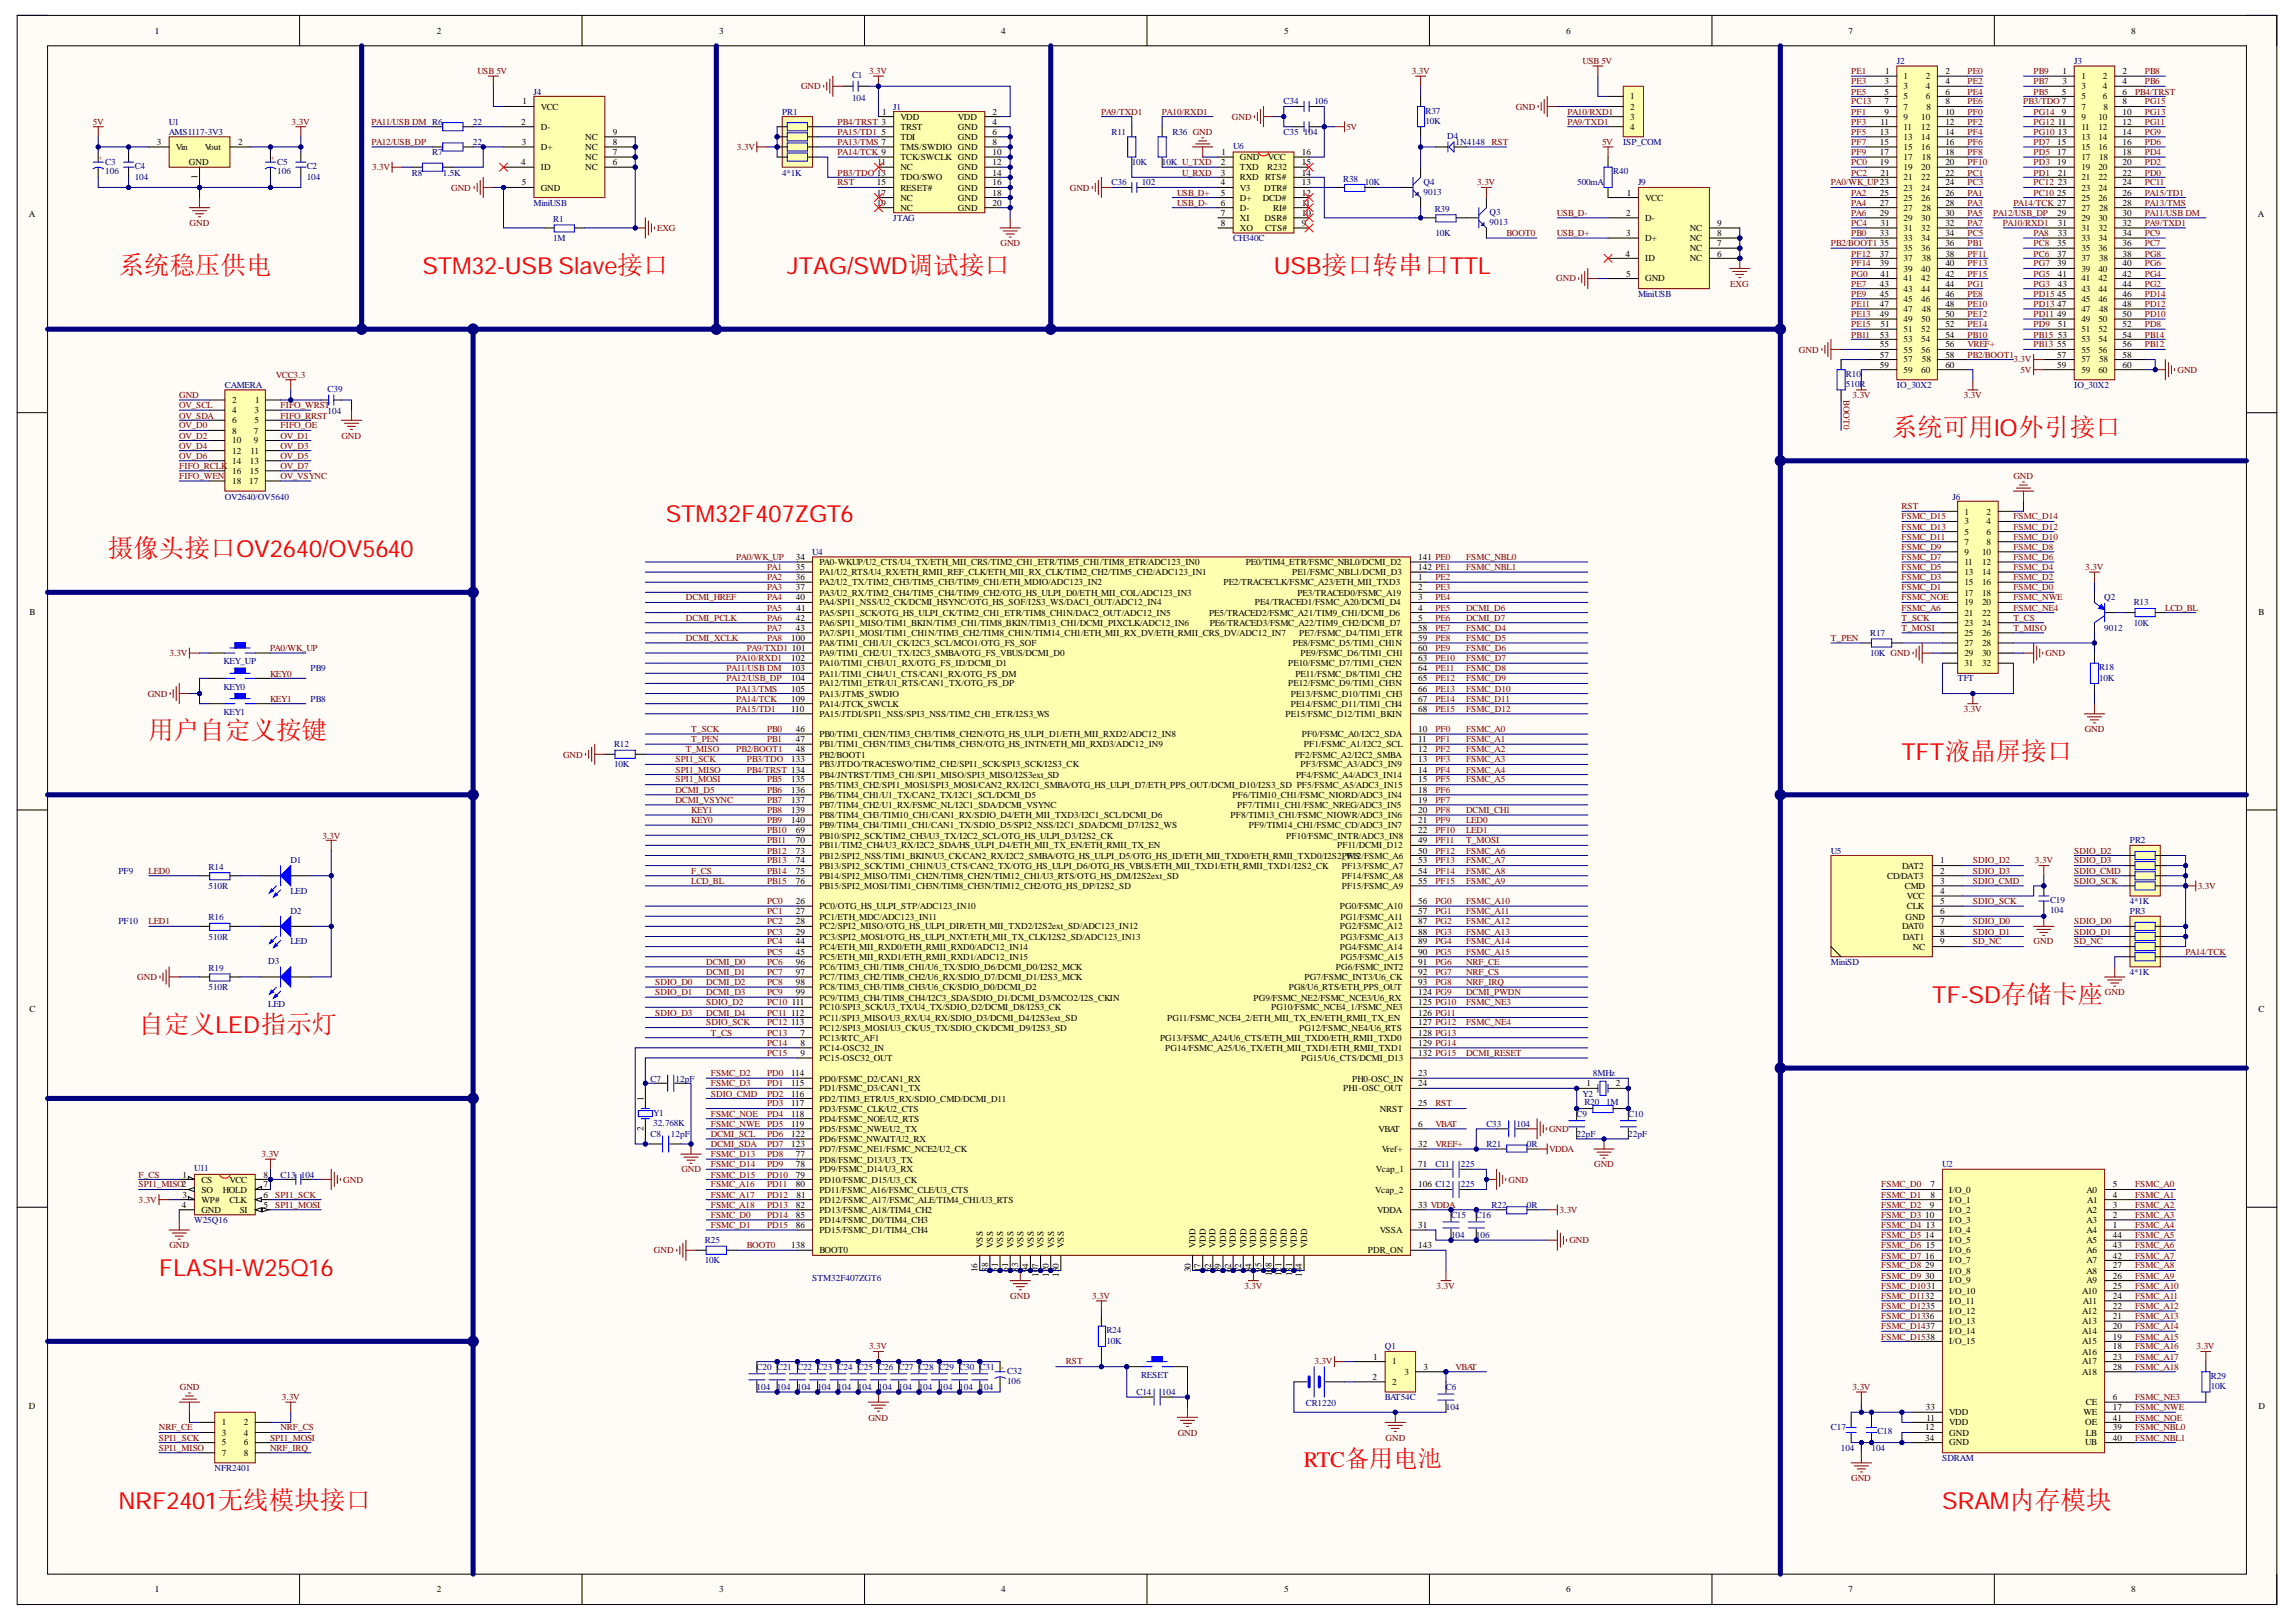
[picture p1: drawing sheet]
<svg xmlns="http://www.w3.org/2000/svg" width="297mm" height="210mm" viewBox="0 0 297 210" stroke-linecap="round" stroke-linejoin="round" font-family="sans-serif">
<defs><g id="words">
<g font-size="3.3" fill="#f00">
<text x="15.3" y="35.4">系统稳压供电</text>
<text x="244.7" y="56.4">系统可用IO外引接口</text>
<text x="14" y="72.1">摄像头接口OV2640/OV5640</text>
<text x="19.2" y="95.7">用户自定义按键</text>
<text x="17.9" y="133.6">自定义LED指示灯</text>
</g>
<g font-size="3" fill="#f00">
<text x="54.7" y="35.4">STM32-USB Slave接口</text>
<text x="101.9" y="35.4">JTAG/SWD调试接口</text>
<text x="164.8" y="35.4">USB接口转串口TTL</text>
<text x="86.1" y="67.5">STM32F407ZGT6</text>
<text x="246" y="98.3">TFT液晶屏接口</text>
<text x="250" y="129.7">TF-SD存储卡座</text>
<text x="20.6" y="165.1">FLASH-W25Q16</text>
<text x="15.3" y="195.3">NRF2401无线模块接口</text>
<text x="251.3" y="195.3">SRAM内存模块</text>
</g>
<text font-size="2.9" fill="#f00" x="168.7" y="189.8">RTC备用电池</text>
<g font-size="1.2">
<text x="20" y="4.4">1</text>
<text x="56.5" y="4.4">2</text>
<text x="93.1" y="4.4">3</text>
<text x="129.5" y="4.4">4</text>
<text x="166.2" y="4.4">5</text>
<text x="202.6" y="4.4">6</text>
<text x="239.2" y="4.4">7</text>
<text x="275.7" y="4.4">8</text>
<text x="243.8" y="10.9">3</text>
<text x="243.9" y="9.6">1</text>
<text x="246.3" y="10.2">1</text>
<text x="246.3" y="11.6">3</text>
<text x="249.1" y="10.2">2</text>
<text x="249.1" y="11.6">4</text>
<text x="251.7" y="9.6">2</text>
<text x="251.7" y="10.9">4</text>
<text x="266.8" y="9.6">1</text>
<text x="266.8" y="10.9">3</text>
<text x="269.3" y="10.2">1</text>
<text x="269.3" y="11.6">3</text>
<text x="272.1" y="10.2">2</text>
<text x="272.1" y="11.6">4</text>
<text x="274.6" y="9.6">2</text>
<text x="274.6" y="10.9">4</text>
<text x="67.4" y="16.1">2</text>
<text x="67.6" y="13.5">1</text>
<text x="70" y="14.2">VCC</text>
<text x="70" y="16.8">D-</text>
<text x="79.3" y="17.5">9</text>
<text x="114" y="17.5">5</text>
<text x="114.1" y="14.9">1</text>
<text x="116.5" y="15.5">VDD</text>
<text x="116.5" y="16.8">TRST</text>
<text x="123.9" y="15.5">VDD</text>
<text x="123.9" y="16.8">GND</text>
<text x="128.4" y="14.9">2</text>
<text x="128.4" y="16.1">4</text>
<text x="128.4" y="17.5">6</text>
<text x="210.9" y="12.8">1</text>
<text x="210.9" y="14.2">2</text>
<text x="210.9" y="15.5">3</text>
<text x="210.9" y="16.8">4</text>
<text x="243.2" y="17.5">13</text>
<text x="243.3" y="16.1">11</text>
<text x="243.8" y="12.3">5</text>
<text x="243.8" y="13.5">7</text>
<text x="243.8" y="14.9">9</text>
<text x="246.3" y="12.8">5</text>
<text x="246.3" y="14.2">7</text>
<text x="246.3" y="15.5">9</text>
<text x="246.3" y="16.8">11</text>
<text x="248.5" y="16.8">12</text>
<text x="248.5" y="15.5">10</text>
<text x="249.1" y="12.8">6</text>
<text x="249.2" y="14.2">8</text>
<text x="251.7" y="12.3">6</text>
<text x="251.7" y="13.5">8</text>
<text x="251.7" y="17.5">14</text>
<text x="251.7" y="16.1">12</text>
<text x="251.7" y="14.9">10</text>
<text x="266.2" y="16.1">11</text>
<text x="266.2" y="17.5">13</text>
<text x="266.7" y="12.3">5</text>
<text x="266.7" y="14.9">9</text>
<text x="269.3" y="12.8">5</text>
<text x="269.3" y="14.2">7</text>
<text x="269.3" y="15.5">9</text>
<text x="269.3" y="16.8">11</text>
<text x="271.5" y="16.8">12</text>
<text x="271.5" y="15.5">10</text>
<text x="272.1" y="12.8">6</text>
<text x="272.2" y="14.2">8</text>
<text x="274.6" y="12.3">6</text>
<text x="274.6" y="13.5">8</text>
<text x="274.6" y="17.5">14</text>
<text x="274.6" y="16.1">12</text>
<text x="274.6" y="14.9">10</text>
<text x="20.3" y="18.8">3</text>
<text x="22.8" y="19.4">Vin</text>
<text x="24.4" y="21.4">GND</text>
<text x="25.5" y="23.2" transform="rotate(-90 25.5 23.2)">1</text>
<text x="26.5" y="19.4">Vout</text>
<text x="30.8" y="18.8">2</text>
<text x="67.4" y="21.4">4</text>
<text x="67.5" y="18.8">3</text>
<text x="70" y="19.4">D+</text>
<text x="70" y="22.1">ID</text>
<text x="75.7" y="22.1">NC</text>
<text x="75.7" y="20.7">NC</text>
<text x="75.7" y="19.4">NC</text>
<text x="75.7" y="18.1">NC</text>
<text x="79.3" y="21.4">6</text>
<text x="79.3" y="20.1">7</text>
<text x="79.3" y="18.8">8</text>
<text x="113.5" y="21.4">11</text>
<text x="116.5" y="18.1">TDI</text>
<text x="116.5" y="19.4">TMS/SWDIO GND</text>
<text x="116.5" y="20.7">TCK/SWCLK GND</text>
<text x="116.5" y="22.1">NC</text>
<text x="116.5" y="23.3">TDO/SWO</text>
<text x="123.9" y="18.1">GND</text>
<text x="123.9" y="22.1">GND</text>
<text x="123.9" y="23.3">GND</text>
<text x="128.4" y="18.8">8</text>
<text x="128.4" y="20.1">10</text>
<text x="128.4" y="21.4">12</text>
<text x="128.4" y="22.7">14</text>
<text x="157.9" y="21.4">2</text>
<text x="157.9" y="22.7">3</text>
<text x="158" y="20.1">1</text>
<text x="160.4" y="20.7">GND</text>
<text x="160.4" y="22.1">TXD</text>
<text x="160.4" y="23.3">RXD</text>
<text x="163.7" y="23.3">RTS#</text>
<text x="164" y="22.1">R232</text>
<text x="164" y="20.7">VCC</text>
<text x="168.4" y="22.7">14</text>
<text x="168.4" y="21.4">15</text>
<text x="168.4" y="20.1">16</text>
<text x="243.2" y="18.8">15</text>
<text x="243.2" y="20.1">17</text>
<text x="243.2" y="21.4">19</text>
<text x="243.3" y="22.7">21</text>
<text x="246.3" y="18.1">13</text>
<text x="246.3" y="19.4">15</text>
<text x="246.3" y="20.7">17</text>
<text x="246.3" y="22.1">19</text>
<text x="246.3" y="23.3">21</text>
<text x="248.5" y="19.4">16</text>
<text x="248.5" y="18.1">14</text>
<text x="248.5" y="23.3">22</text>
<text x="248.5" y="22.1">20</text>
<text x="248.6" y="20.7">18</text>
<text x="251.7" y="20.1">18</text>
<text x="251.7" y="18.8">16</text>
<text x="251.7" y="22.7">22</text>
<text x="251.7" y="21.4">20</text>
<text x="266.1" y="18.8">15</text>
<text x="266.1" y="20.1">17</text>
<text x="266.1" y="21.4">19</text>
<text x="266.2" y="22.7">21</text>
<text x="269.3" y="18.1">13</text>
<text x="269.3" y="19.4">15</text>
<text x="269.3" y="20.7">17</text>
<text x="269.3" y="22.1">19</text>
<text x="269.3" y="23.3">21</text>
<text x="271.5" y="19.4">16</text>
<text x="271.5" y="18.1">14</text>
<text x="271.5" y="23.3">22</text>
<text x="271.5" y="22.1">20</text>
<text x="271.6" y="20.7">18</text>
<text x="274.6" y="20.1">18</text>
<text x="274.6" y="18.8">16</text>
<text x="274.6" y="22.7">22</text>
<text x="274.6" y="21.4">20</text>
<text x="3.7" y="28.1">A</text>
<text x="67.5" y="24">5</text>
<text x="70" y="24.7">GND</text>
<text x="113.4" y="24">15</text>
<text x="113.4" y="25.4">17</text>
<text x="113.4" y="26.6">19</text>
<text x="116.5" y="24.7">RESET#</text>
<text x="116.5" y="25.9">NC</text>
<text x="116.5" y="27.3">NC</text>
<text x="123.9" y="24.7">GND</text>
<text x="123.9" y="25.9">GND</text>
<text x="123.9" y="27.3">GND</text>
<text x="128.4" y="24">16</text>
<text x="128.4" y="25.4">18</text>
<text x="128.4" y="26.6">20</text>
<text x="157.9" y="24">4</text>
<text x="157.9" y="25.4">5</text>
<text x="157.9" y="26.6">6</text>
<text x="157.9" y="28">7</text>
<text x="157.9" y="29.2">8</text>
<text x="160.4" y="24.7">V3</text>
<text x="160.4" y="25.9">D+</text>
<text x="160.4" y="27.3">D-</text>
<text x="160.4" y="28.6">XI</text>
<text x="160.4" y="29.9">XO</text>
<text x="163.4" y="25.9">DCD#</text>
<text x="163.5" y="24.7">DTR#</text>
<text x="163.6" y="28.6">DSR#</text>
<text x="163.7" y="29.9">CTS#</text>
<text x="164.7" y="27.3">RI#</text>
<text x="168.4" y="29.2">9</text>
<text x="168.4" y="28">10</text>
<text x="168.4" y="26.6">11</text>
<text x="168.4" y="25.4">12</text>
<text x="168.4" y="24">13</text>
<text x="210.4" y="28">2</text>
<text x="210.5" y="25.4">1</text>
<text x="212.8" y="25.9">VCC</text>
<text x="212.8" y="28.6">D-</text>
<text x="218.6" y="29.9">NC</text>
<text x="222.2" y="29.2">9</text>
<text x="243.2" y="25.4">25</text>
<text x="243.2" y="26.6">27</text>
<text x="243.2" y="28">29</text>
<text x="243.3" y="29.2">31</text>
<text x="246.3" y="24.7">23</text>
<text x="246.3" y="25.9">25</text>
<text x="246.3" y="27.3">27</text>
<text x="246.3" y="28.6">29</text>
<text x="246.3" y="29.9">31</text>
<text x="248.5" y="25.9">26</text>
<text x="248.5" y="24.7">24</text>
<text x="248.5" y="29.9">32</text>
<text x="248.5" y="28.6">30</text>
<text x="248.6" y="27.3">28</text>
<text x="251.7" y="26.6">28</text>
<text x="251.7" y="25.4">26</text>
<text x="251.7" y="24">24</text>
<text x="251.7" y="29.2">32</text>
<text x="251.7" y="28">30</text>
<text x="266.1" y="25.4">25</text>
<text x="266.1" y="28">29</text>
<text x="266.2" y="24">23</text>
<text x="266.2" y="29.2">31</text>
<text x="269.3" y="24.7">23</text>
<text x="269.3" y="25.9">25</text>
<text x="269.3" y="27.3">27</text>
<text x="269.3" y="28.6">29</text>
<text x="269.3" y="29.9">31</text>
<text x="271.5" y="25.9">26</text>
<text x="271.5" y="24.7">24</text>
<text x="271.5" y="29.9">32</text>
<text x="271.5" y="28.6">30</text>
<text x="271.6" y="27.3">28</text>
<text x="274.6" y="26.6">28</text>
<text x="274.6" y="25.4">26</text>
<text x="274.6" y="24">24</text>
<text x="274.6" y="29.2">32</text>
<text x="274.6" y="28">30</text>
<text x="292.1" y="28.1">A</text>
<text x="210.3" y="33.2">4</text>
<text x="210.4" y="30.6">3</text>
<text x="210.4" y="35.8">5</text>
<text x="212.8" y="31.2">D+</text>
<text x="212.8" y="33.8">ID</text>
<text x="218.6" y="33.8">NC</text>
<text x="218.6" y="32.5">NC</text>
<text x="218.6" y="31.2">NC</text>
<text x="222.2" y="33.2">6</text>
<text x="222.2" y="31.9">7</text>
<text x="222.2" y="30.6">8</text>
<text x="243.2" y="30.6">33</text>
<text x="243.2" y="31.9">35</text>
<text x="243.2" y="33.2">37</text>
<text x="243.2" y="34.5">39</text>
<text x="243.3" y="35.8">41</text>
<text x="246.3" y="31.2">33</text>
<text x="246.3" y="32.5">35</text>
<text x="246.3" y="33.8">37</text>
<text x="246.3" y="35.2">39</text>
<text x="248.5" y="32.5">36</text>
<text x="248.5" y="31.2">34</text>
<text x="248.5" y="35.2">40</text>
<text x="248.6" y="33.8">38</text>
<text x="251.7" y="33.2">38</text>
<text x="251.7" y="31.9">36</text>
<text x="251.7" y="30.6">34</text>
<text x="251.7" y="34.5">40</text>
<text x="251.7" y="35.8">42</text>
<text x="266.1" y="31.9">35</text>
<text x="266.1" y="33.2">37</text>
<text x="266.1" y="34.5">39</text>
<text x="266.2" y="30.6">33</text>
<text x="266.2" y="35.8">41</text>
<text x="269.3" y="31.2">33</text>
<text x="269.3" y="32.5">35</text>
<text x="269.3" y="33.8">37</text>
<text x="269.3" y="35.2">39</text>
<text x="271.5" y="32.5">36</text>
<text x="271.5" y="31.2">34</text>
<text x="271.5" y="35.2">40</text>
<text x="271.6" y="33.8">38</text>
<text x="274.6" y="33.2">38</text>
<text x="274.6" y="31.9">36</text>
<text x="274.6" y="30.6">34</text>
<text x="274.6" y="34.5">40</text>
<text x="274.6" y="35.8">42</text>
<text x="212.8" y="36.4">GND</text>
<text x="243.2" y="37.1">43</text>
<text x="243.2" y="38.5">45</text>
<text x="243.2" y="39.7">47</text>
<text x="243.2" y="41.1">49</text>
<text x="246.3" y="36.4">41</text>
<text x="246.3" y="37.8">43</text>
<text x="246.3" y="39">45</text>
<text x="246.3" y="40.4">47</text>
<text x="246.3" y="41.7">49</text>
<text x="248.5" y="41.7">50</text>
<text x="248.5" y="39">46</text>
<text x="248.5" y="37.8">44</text>
<text x="248.5" y="36.4">42</text>
<text x="248.6" y="40.4">48</text>
<text x="251.7" y="41.1">50</text>
<text x="251.7" y="39.7">48</text>
<text x="251.7" y="38.5">46</text>
<text x="251.7" y="37.1">44</text>
<text x="266.1" y="38.5">45</text>
<text x="266.1" y="39.7">47</text>
<text x="266.1" y="41.1">49</text>
<text x="266.2" y="37.1">43</text>
<text x="269.3" y="36.4">41</text>
<text x="269.3" y="37.8">43</text>
<text x="269.3" y="39">45</text>
<text x="269.3" y="40.4">47</text>
<text x="269.3" y="41.7">49</text>
<text x="271.5" y="41.7">50</text>
<text x="271.5" y="39">46</text>
<text x="271.5" y="37.8">44</text>
<text x="271.5" y="36.4">42</text>
<text x="271.6" y="40.4">48</text>
<text x="274.6" y="41.1">50</text>
<text x="274.6" y="39.7">48</text>
<text x="274.6" y="38.5">46</text>
<text x="274.6" y="37.1">44</text>
<text x="243.2" y="43.7">53</text>
<text x="243.2" y="45">55</text>
<text x="243.2" y="46.3">57</text>
<text x="243.2" y="47.6">59</text>
<text x="243.3" y="42.3">51</text>
<text x="246.3" y="43">51</text>
<text x="246.3" y="44.3">53</text>
<text x="246.3" y="45.6">55</text>
<text x="246.3" y="46.9">57</text>
<text x="248.5" y="45.6">56</text>
<text x="248.5" y="44.3">54</text>
<text x="248.5" y="43">52</text>
<text x="248.6" y="46.9">58</text>
<text x="251.7" y="45">56</text>
<text x="251.7" y="43.7">54</text>
<text x="251.7" y="42.3">52</text>
<text x="251.7" y="47.6">60</text>
<text x="251.7" y="46.3">58</text>
<text x="266.1" y="45">55</text>
<text x="266.1" y="46.3">57</text>
<text x="266.1" y="47.6">59</text>
<text x="266.2" y="42.3">51</text>
<text x="266.2" y="43.7">53</text>
<text x="269.3" y="43">51</text>
<text x="269.3" y="44.3">53</text>
<text x="269.3" y="45.6">55</text>
<text x="269.3" y="46.9">57</text>
<text x="271.5" y="45.6">56</text>
<text x="271.5" y="44.3">54</text>
<text x="271.5" y="43">52</text>
<text x="271.6" y="46.9">58</text>
<text x="274.6" y="45">56</text>
<text x="274.6" y="43.7">54</text>
<text x="274.6" y="42.3">52</text>
<text x="274.6" y="47.6">60</text>
<text x="274.6" y="46.3">58</text>
<text x="30" y="52.2">2</text>
<text x="30" y="53.5">4</text>
<text x="32.9" y="53.5">3</text>
<text x="33" y="52.2">1</text>
<text x="246.3" y="48.3">59</text>
<text x="248.5" y="48.3">60</text>
<text x="269.3" y="48.3">59</text>
<text x="271.5" y="48.3">60</text>
<text x="30" y="54.8">6</text>
<text x="30" y="56.1">8</text>
<text x="30" y="57.4">10</text>
<text x="30" y="58.7">12</text>
<text x="32.4" y="58.7">11</text>
<text x="32.8" y="56.1">7</text>
<text x="32.8" y="57.4">9</text>
<text x="32.9" y="54.8">5</text>
<text x="30" y="60">14</text>
<text x="30" y="61.4">16</text>
<text x="30" y="62.6">18</text>
<text x="32.2" y="62.6">17</text>
<text x="32.3" y="60">13</text>
<text x="32.3" y="61.4">15</text>
<text x="254.1" y="66.6">1</text>
<text x="254.1" y="67.9">3</text>
<text x="254.1" y="69.2">5</text>
<text x="254.1" y="70.5">7</text>
<text x="254.1" y="71.8">9</text>
<text x="256.4" y="71.8">10</text>
<text x="257" y="66.6">2</text>
<text x="257" y="67.9">4</text>
<text x="257" y="69.2">6</text>
<text x="257" y="70.5">8</text>
<text x="103" y="72.4">34</text>
<text x="103" y="73.8">35</text>
<text x="103" y="75.1">36</text>
<text x="103" y="76.4">37</text>
<text x="103" y="77.7">40</text>
<text x="106" y="73.1">PA0-WKUP/U2_CTS/U4_TX/ETH_MII_CRS/TIM2_CH1_ETR/TIM5_CH1/TIM8_ETR/ADC123_IN0</text>
<text x="106" y="74.5">PA1/U2_RTS/U4_RX/ETH_RMII_REF_CLK/ETH_MII_RX_CLK/TIM2_CH2/TIM5_CH2/ADC123_IN1</text>
<text x="106" y="75.7">PA2/U2_TX/TIM2_CH3/TIM5_CH3/TIM9_CH1/ETH_MDIO/ADC123_IN2</text>
<text x="106" y="77.1">PA3/U2_RX/TIM2_CH4/TIM5_CH4/TIM9_CH2/OTG_HS_ULPI_D0/ETH_MII_COL/ADC123_IN3</text>
<text x="158.3" y="75.7">PE2/TRACECLK/FSMC_A23/ETH_MII_TXD3</text>
<text x="161.2" y="73.1">PE0/TIM4_ETR/FSMC_NBL0/DCMI_D2</text>
<text x="167.2" y="74.5">PE1/FSMC_NBL1/DCMI_D3</text>
<text x="167.8" y="77.1">PE3/TRACED0/FSMC_A19</text>
<text x="183.5" y="75.1">1</text>
<text x="183.5" y="76.4">2</text>
<text x="183.5" y="77.7">3</text>
<text x="183.5" y="72.4">141 PE0</text>
<text x="183.5" y="73.8">142 PE1</text>
<text x="254.1" y="73.1">11</text>
<text x="254.1" y="74.5">13</text>
<text x="254.1" y="75.7">15</text>
<text x="254.1" y="77.1">17</text>
<text x="256.4" y="73.1">12</text>
<text x="256.4" y="74.5">14</text>
<text x="256.4" y="75.7">16</text>
<text x="256.4" y="77.1">18</text>
<text x="3.8" y="79.5">B</text>
<text x="102.4" y="82.9">100</text>
<text x="103" y="80.3">42</text>
<text x="103" y="81.7">43</text>
<text x="103" y="79">41</text>
<text x="106" y="78.4">PA4/SPI1_NSS/U2_CK/DCMI_HSYNC/OTG_HS_SOF/I2S3_WS/DAC1_OUT/ADC12_IN4</text>
<text x="106" y="79.7">PA5/SPI1_SCK/OTG_HS_ULPI_CK/TIM2_CH1_ETR/TIM8_CH1N/DAC2_OUT/ADC12_IN5</text>
<text x="106" y="81">PA6/SPI1_MISO/TIM1_BKIN/TIM3_CH1/TIM8_BKIN/TIM13_CH1/DCMI_PIXCLK/ADC12_IN6</text>
<text x="106" y="82.3">PA7/SPI1_MOSI/TIM1_CH1N/TIM3_CH2/TIM8_CH1N/TIM14_CH1/ETH_MII_RX_DV/ETH_RMII_CRS_DV/ADC12_IN7</text>
<text x="106" y="83.6">PA8/TIM1_CH1/U1_CK/I2C3_SCL/MCO1/OTG_FS_SOF</text>
<text x="156.4" y="79.7">PE5/TRACED2/FSMC_A21/TIM9_CH1/DCMI_D6</text>
<text x="156.5" y="81">PE6/TRACED3/FSMC_A22/TIM9_CH2/DCMI_D7</text>
<text x="162.3" y="78.4">PE4/TRACED1/FSMC_A20/DCMI_D4</text>
<text x="167.3" y="83.6">PE8/FSMC_D5/TIM1_CH1N</text>
<text x="168.1" y="82.3">PE7/FSMC_D4/TIM1_ETR</text>
<text x="183.5" y="79">4</text>
<text x="183.5" y="80.3">5</text>
<text x="183.5" y="81.7">58</text>
<text x="183.5" y="82.9">59</text>
<text x="254.1" y="78.4">19</text>
<text x="254.1" y="79.7">21</text>
<text x="254.1" y="81">23</text>
<text x="254.1" y="82.3">25</text>
<text x="254.1" y="83.6">27</text>
<text x="256.4" y="78.4">20</text>
<text x="256.4" y="79.7">22</text>
<text x="256.4" y="81">24</text>
<text x="256.4" y="82.3">26</text>
<text x="256.4" y="83.6">28</text>
<text x="292.2" y="79.5">B</text>
<text x="102.4" y="85.5">102</text>
<text x="102.4" y="86.9">103</text>
<text x="102.4" y="88.2">104</text>
<text x="102.4" y="89.5">105</text>
<text x="102.4" y="84.3">101</text>
<text x="106" y="84.9">PA9/TIM1_CH2/U1_TX/I2C3_SMBA/OTG_FS_VBUS/DCMI_D0</text>
<text x="106" y="86.2">PA10/TIM1_CH3/U1_RX/OTG_FS_ID/DCMI_D1</text>
<text x="106" y="87.6">PA11/TIM1_CH4/U1_CTS/CAN1_RX/OTG_FS_DM</text>
<text x="106" y="88.8">PA12/TIM1_ETR/U1_RTS/CAN1_TX/OTG_FS_DP</text>
<text x="166.7" y="86.2">PE10/FSMC_D7/TIM1_CH2N</text>
<text x="166.7" y="88.8">PE12/FSMC_D9/TIM1_CH3N</text>
<text x="167.6" y="87.6">PE11/FSMC_D8/TIM1_CH2</text>
<text x="168.3" y="84.9">PE9/FSMC_D6/TIM1_CH1</text>
<text x="183.5" y="84.3">60</text>
<text x="183.5" y="85.5">63</text>
<text x="183.5" y="86.9">64</text>
<text x="183.5" y="88.2">65</text>
<text x="183.5" y="89.5">66</text>
<text x="254.1" y="84.9">29</text>
<text x="254.1" y="86.2">31</text>
<text x="256.4" y="84.9">30</text>
<text x="256.4" y="86.2">32</text>
<text x="102.4" y="90.8">109</text>
<text x="102.4" y="92.1">110</text>
<text x="103" y="94.8">46</text>
<text x="106" y="95.4">PB0/TIM1_CH2N/TIM3_CH3/TIM8_CH2N/OTG_HS_ULPI_D1/ETH_MII_RXD2/ADC12_IN8</text>
<text x="106" y="90.2">PA13/JTMS_SWDIO</text>
<text x="106" y="91.5">PA14/JTCK_SWCLK</text>
<text x="106" y="92.8">PA15/JTDI/SPI1_NSS/SPI3_NSS/TIM2_CH1_ETR/I2S3_WS</text>
<text x="166.3" y="92.8">PE15/FSMC_D12/TIM1_BKIN</text>
<text x="167" y="90.2">PE13/FSMC_D10/TIM1_CH3</text>
<text x="167" y="91.5">PE14/FSMC_D11/TIM1_CH4</text>
<text x="168.4" y="95.4">PF0/FSMC_A0/I2C2_SDA</text>
<text x="183.5" y="94.8">10</text>
<text x="183.5" y="90.8">67</text>
<text x="183.5" y="92.1">68</text>
<text x="102.4" y="98.6">133</text>
<text x="102.4" y="101.3">135</text>
<text x="103" y="96">47</text>
<text x="103" y="97.4">48</text>
<text x="106" y="96.7">PB1/TIM1_CH3N/TIM3_CH4/TIM8_CH3N/OTG_HS_INTN/ETH_MII_RXD3/ADC12_IN9</text>
<text x="106" y="98.1">PB2/BOOT1</text>
<text x="106" y="99.3">PB3/JTDO/TRACESWO/TIM2_CH2/SPI1_SCK/SPI3_SCK/I2S3_CK</text>
<text x="106" y="100.7">PB4/JNTRST/TIM3_CH1/SPI1_MISO/SPI3_MISO/I2S3ext_SD</text>
<text x="106" y="101.9">PB5/TIM3_CH2/SPI1_MOSI/SPI3_MOSI/CAN2_RX/I2C1_SMBA/OTG_HS_ULPI_D7/ETH_PPS_OUT/DCMI_D10/I2S3_SD PF5/FSMC_A5/ADC3_IN15</text>
<text x="167.5" y="98.1">PF2/FSMC_A2/I2C2_SMBA</text>
<text x="167.7" y="100.7">PF4/FSMC_A4/ADC3_IN14</text>
<text x="168.3" y="99.3">PF3/FSMC_A3/ADC3_IN9</text>
<text x="168.7" y="96.7">PF1/FSMC_A1/I2C2_SCL</text>
<text x="183.5" y="96">11</text>
<text x="183.5" y="97.4">12</text>
<text x="183.5" y="98.6">13</text>
<text x="183.5" y="100">14</text>
<text x="183.5" y="101.3">15</text>
<text x="102.4" y="102.6">136</text>
<text x="102.4" y="103.9">137</text>
<text x="102.4" y="105.2">139</text>
<text x="102.4" y="106.5">140</text>
<text x="103" y="107.9">69</text>
<text x="106" y="103.3">PB6/TIM4_CH1/U1_TX/CAN2_TX/I2C1_SCL/DCMI_D5</text>
<text x="106" y="104.6">PB7/TIM4_CH2/U1_RX/FSMC_NL/I2C1_SDA/DCMI_VSYNC</text>
<text x="106" y="105.9">PB8/TIM4_CH3/TIM10_CH1/CAN1_RX/SDIO_D4/ETH_MII_TXD3/I2C1_SCL/DCMI_D6</text>
<text x="106" y="107.2">PB9/TIM4_CH4/TIM11_CH1/CAN1_TX/SDIO_D5/SPI2_NSS/I2C1_SDA/DCMI_D7/I2S2_WS</text>
<text x="159.2" y="105.9">PF8/TIM13_CH1/FSMC_NIOWR/ADC3_IN6</text>
<text x="159.5" y="103.3">PF6/TIM10_CH1/FSMC_NIORD/ADC3_IN4</text>
<text x="160.1" y="104.6">PF7/TIM11_CH1/FSMC_NREG/ADC3_IN5</text>
<text x="161.6" y="107.2">PF9/TIM14_CH1/FSMC_CD/ADC3_IN7</text>
<text x="183.5" y="102.6">18</text>
<text x="183.5" y="103.9">19</text>
<text x="183.5" y="105.2">20</text>
<text x="183.5" y="106.5">21</text>
<text x="183.5" y="107.9">22</text>
<text x="103" y="109.1">70</text>
<text x="103" y="110.5">73</text>
<text x="103" y="111.7">74</text>
<text x="103" y="113.1">75</text>
<text x="106" y="108.5">PB10/SPI2_SCK/TIM2_CH3/U3_TX/I2C2_SCL/OTG_HS_ULPI_D3/I2S2_CK</text>
<text x="106" y="109.8">PB11/TIM2_CH4/U3_RX/I2C2_SDA/HS_ULPI_D4/ETH_MII_TX_EN/ETH_RMII_TX_EN</text>
<text x="106" y="111.2">PB12/SPI2_NSS/TIM1_BKIN/U3_CK/CAN2_RX/I2C2_SMBA/OTG_HS_ULPI_D5/OTG_HS_ID/ETH_MII_TXD0/ETH_RMII_TXD0/I2S2_WS</text>
<text x="106" y="112.4">PB13/SPI2_SCK/TIM1_CH1N/U3_CTS/CAN2_TX/OTG_HS_ULPI_D6/OTG_HS_VBUS/ETH_MII_TXD1/ETH_RMII_TXD1/I2S2_CK</text>
<text x="106" y="113.8">PB14/SPI2_MISO/TIM1_CH2N/TIM8_CH2N/TIM12_CH1/U3_RTS/OTG_HS_DM/I2S2ext_SD</text>
<text x="166.4" y="108.5">PF10/FSMC_INTR/ADC3_IN8</text>
<text x="173" y="109.8">PF11/DCMI_D12</text>
<text x="173.6" y="111.2">PF12/FSMC_A6</text>
<text x="173.6" y="112.4">PF13/FSMC_A7</text>
<text x="173.6" y="113.8">PF14/FSMC_A8</text>
<text x="183.5" y="109.1">49</text>
<text x="183.5" y="110.5">50</text>
<text x="183.5" y="111.7">53</text>
<text x="183.5" y="113.1">54</text>
<text x="244.1" y="113.8">CD/DAT3</text>
<text x="246.1" y="112.4">DAT2</text>
<text x="251" y="111.7">1</text>
<text x="251" y="113.1">2</text>
<text x="103" y="117">26</text>
<text x="103" y="118.3">27</text>
<text x="103" y="119.6">28</text>
<text x="103" y="114.4">76</text>
<text x="106" y="117.7">PC0/OTG_HS_ULPI_STP/ADC123_IN10</text>
<text x="106" y="119">PC1/ETH_MDC/ADC123_IN11</text>
<text x="106" y="115">PB15/SPI2_MOSI/TIM1_CH3N/TIM8_CH3N/TIM12_CH2/OTG_HS_DP/I2S2_SD</text>
<text x="173.3" y="117.7">PG0/FSMC_A10</text>
<text x="173.4" y="119">PG1/FSMC_A11</text>
<text x="173.6" y="115">PF15/FSMC_A9</text>
<text x="183.5" y="114.4">55</text>
<text x="183.5" y="117">56</text>
<text x="183.5" y="118.3">57</text>
<text x="183.5" y="119.6">87</text>
<text x="246.4" y="115">CMD</text>
<text x="246.5" y="119">GND</text>
<text x="246.7" y="116.4">VCC</text>
<text x="246.7" y="117.7">CLK</text>
<text x="251" y="114.4">3</text>
<text x="251" y="115.7">4</text>
<text x="251" y="117">5</text>
<text x="251" y="118.3">6</text>
<text x="251" y="119.6">7</text>
<text x="103" y="121">29</text>
<text x="103" y="122.2">44</text>
<text x="103" y="123.6">45</text>
<text x="103" y="124.8">96</text>
<text x="106" y="120.3">PC2/SPI2_MISO/OTG_HS_ULPI_DIR/ETH_MII_TXD2/I2S2ext_SD/ADC123_IN12</text>
<text x="106" y="121.6">PC3/SPI2_MOSI/OTG_HS_ULPI_NXT/ETH_MII_TX_CLK/I2S2_SD/ADC123_IN13</text>
<text x="106" y="122.9">PC4/ETH_MII_RXD0/ETH_RMII_RXD0/ADC12_IN14</text>
<text x="106" y="124.3">PC5/ETH_MII_RXD1/ETH_RMII_RXD1/ADC12_IN15</text>
<text x="106" y="125.5">PC6/TIM3_CH1/TIM8_CH1/U6_TX/SDIO_D6/DCMI_D0/I2S2_MCK</text>
<text x="172.8" y="125.5">PG6/FSMC_INT2</text>
<text x="173.3" y="120.3">PG2/FSMC_A12</text>
<text x="173.3" y="122.9">PG4/FSMC_A14</text>
<text x="173.4" y="121.6">PG3/FSMC_A13</text>
<text x="173.4" y="124.3">PG5/FSMC_A15</text>
<text x="183.5" y="121">88</text>
<text x="183.5" y="122.2">89</text>
<text x="183.5" y="123.6">90</text>
<text x="183.5" y="124.8">91</text>
<text x="246.1" y="120.3">DAT0</text>
<text x="246.2" y="121.6">DAT1</text>
<text x="247.4" y="122.9">NC</text>
<text x="251" y="121">8</text>
<text x="251" y="122.2">9</text>
<text x="3.8" y="130.9">C</text>
<text x="102.4" y="131.4">112</text>
<text x="102.4" y="130.1">111</text>
<text x="103" y="126.2">97</text>
<text x="103" y="127.5">98</text>
<text x="103" y="128.8">99</text>
<text x="106" y="126.9">PC7/TIM3_CH2/TIM8_CH2/U6_RX/SDIO_D7/DCMI_D1/I2S3_MCK</text>
<text x="106" y="128.1">PC8/TIM3_CH3/TIM8_CH3/U6_CK/SDIO_D0/DCMI_D2</text>
<text x="106" y="129.5">PC9/TIM3_CH4/TIM8_CH4/I2C3_SDA/SDIO_D1/DCMI_D3/MCO2/I2S_CKIN</text>
<text x="106" y="130.8">PC10/SPI3_SCK/U3_TX/U4_TX/SDIO_D2/DCMI_D8/I2S3_CK</text>
<text x="162.2" y="129.5">PG9/FSMC_NE2/FSMC_NCE3/U6_RX</text>
<text x="164.5" y="130.8">PG10/FSMC_NCE4_1/FSMC_NE3</text>
<text x="166.7" y="128.1">PG8/U6_RTS/ETH_PPS_OUT</text>
<text x="168.8" y="126.9">PG7/FSMC_INT3/U6_CK</text>
<text x="183.5" y="126.2">92</text>
<text x="183.5" y="127.5">93</text>
<text x="183.5" y="128.8">124 PG9</text>
<text x="183.5" y="130.1">125 PG10</text>
<text x="183.5" y="131.4">126 PG11</text>
<text x="292.2" y="130.9">C</text>
<text x="102.4" y="132.7">113</text>
<text x="103.5" y="134.1">7</text>
<text x="103.5" y="135.3">8</text>
<text x="103.5" y="136.7">9</text>
<text x="106" y="134.7">PC13/RTC_AF1</text>
<text x="106" y="136">PC14-OSC32_IN</text>
<text x="106" y="137.4">PC15-OSC32_OUT</text>
<text x="106" y="132.1">PC11/SPI3_MISO/U3_RX/U4_RX/SDIO_D3/DCMI_D4/I2S3ext_SD</text>
<text x="106" y="133.4">PC12/SPI3_MOSI/U3_CK/U5_TX/SDIO_CK/DCMI_D9/I2S3_SD</text>
<text x="150.1" y="134.7">PG13/FSMC_A24/U6_CTS/ETH_MII_TXD0/ETH_RMII_TXD0</text>
<text x="150.8" y="136">PG14/FSMC_A25/U6_TX/ETH_MII_TXD1/ETH_RMII_TXD1</text>
<text x="151" y="132.1">PG11/FSMC_NCE4_2/ETH_MII_TX_EN/ETH_RMII_TX_EN</text>
<text x="168.1" y="133.4">PG12/FSMC_NE4/U6_RTS</text>
<text x="168.3" y="137.4">PG15/U6_CTS/DCMI_D13</text>
<text x="183.5" y="132.7">127 PG12</text>
<text x="183.5" y="134.1">128 PG13</text>
<text x="183.5" y="135.3">129 PG14</text>
<text x="183.5" y="136.7">132 PG15</text>
<text x="83.2" y="142.4" transform="rotate(-90 83.2 142.4)">1</text>
<text x="102.4" y="139.3">114</text>
<text x="102.4" y="140.6">115</text>
<text x="102.4" y="141.9">116</text>
<text x="102.4" y="143.2">117</text>
<text x="106" y="140">PD0/FSMC_D2/CAN1_RX</text>
<text x="106" y="141.2">PD1/FSMC_D3/CAN1_TX</text>
<text x="106" y="142.6">PD2/TIM3_ETR/U5_RX/SDIO_CMD/DCMI_D11</text>
<text x="106" y="143.9">PD3/FSMC_CLK/U2_CTS</text>
<text x="173.8" y="141.2">PH1-OSC_OUT</text>
<text x="174.9" y="140">PH0-OSC_IN</text>
<text x="178.5" y="143.9">NRST</text>
<text x="183.5" y="139.3">23</text>
<text x="183.5" y="140.6">24</text>
<text x="183.5" y="143.2">25</text>
<text x="205.2" y="140.6">1</text>
<text x="209" y="140.6">2</text>
<text x="83.2" y="146.3" transform="rotate(-90 83.2 146.3)">2</text>
<text x="102.4" y="144.5">118</text>
<text x="102.4" y="145.8">119</text>
<text x="102.4" y="147.2">122</text>
<text x="102.4" y="148.4">123</text>
<text x="103" y="149.8">77</text>
<text x="106" y="145.2">PD4/FSMC_NOE/U2_RTS</text>
<text x="106" y="146.5">PD5/FSMC_NWE/U2_TX</text>
<text x="106" y="147.8">PD6/FSMC_NWAIT/U2_RX</text>
<text x="106" y="149.1">PD7/FSMC_NE1/FSMC_NCE2/U2_CK</text>
<text x="178.3" y="146.5">VBAT</text>
<text x="178.8" y="149.1">Vref+</text>
<text x="183.5" y="145.8">6</text>
<text x="183.5" y="148.4">32</text>
<text x="23.6" y="152.4">1</text>
<text x="23.6" y="155">3</text>
<text x="26.1" y="153.1">CS</text>
<text x="26.1" y="154.3">SO</text>
<text x="26.1" y="155.6">WP#</text>
<text x="28.8" y="154.3">HOLD</text>
<text x="29.7" y="155.6">CLK</text>
<text x="29.7" y="153.1">VCC</text>
<text x="34.1" y="155">6</text>
<text x="34.1" y="153.7">7</text>
<text x="34.1" y="152.4">8</text>
<text x="103" y="151.1">78</text>
<text x="103" y="152.4">79</text>
<text x="103" y="153.7">80</text>
<text x="103" y="155">81</text>
<text x="106" y="150.5">PD8/FSMC_D13/U3_TX</text>
<text x="106" y="151.7">PD9/FSMC_D14/U3_RX</text>
<text x="106" y="153.1">PD10/FSMC_D15/U3_CK</text>
<text x="106" y="154.3">PD11/FSMC_A16/FSMC_CLE/U3_CTS</text>
<text x="106" y="155.6">PD12/FSMC_A17/FSMC_ALE/TIM4_CH1/U3_RTS</text>
<text x="177.9" y="154.3">Vcap_2</text>
<text x="178" y="151.7">Vcap_1</text>
<text x="183.5" y="151.1">71</text>
<text x="183.5" y="153.7">106 C12</text>
<text x="249.7" y="155">8</text>
<text x="249.7" y="153.7">7</text>
<text x="252.2" y="155.6">I/O_1</text>
<text x="252.2" y="154.3">I/O_0</text>
<text x="270" y="154.3">A0</text>
<text x="270" y="155.6">A1</text>
<text x="273.3" y="153.7">5</text>
<text x="273.3" y="155">4</text>
<text x="23.5" y="156.3">4</text>
<text x="26.1" y="157">GND</text>
<text x="31" y="157">SI</text>
<text x="34.1" y="156.3">5</text>
<text x="102.4" y="161.5">138</text>
<text x="103" y="156.3">82</text>
<text x="103" y="157.6">85</text>
<text x="103" y="158.9">86</text>
<text x="106" y="157">PD13/FSMC_A18/TIM4_CH2</text>
<text x="106" y="158.2">PD14/FSMC_D0/TIM4_CH3</text>
<text x="106" y="159.6">PD15/FSMC_D1/TIM4_CH4</text>
<text x="127.2" y="161.5" transform="rotate(-90 127.2 161.5)">VSS</text>
<text x="128.5" y="161.5" transform="rotate(-90 128.5 161.5)">VSS</text>
<text x="129.8" y="161.5" transform="rotate(-90 129.8 161.5)">VSS</text>
<text x="131.1" y="161.5" transform="rotate(-90 131.1 161.5)">VSS</text>
<text x="132.4" y="161.5" transform="rotate(-90 132.4 161.5)">VSS</text>
<text x="133.7" y="161.5" transform="rotate(-90 133.7 161.5)">VSS</text>
<text x="135" y="161.5" transform="rotate(-90 135 161.5)">VSS</text>
<text x="136.4" y="161.5" transform="rotate(-90 136.4 161.5)">VSS</text>
<text x="137.6" y="161.5" transform="rotate(-90 137.6 161.5)">VSS</text>
<text x="154.6" y="161.5" transform="rotate(-90 154.6 161.5)">VDD</text>
<text x="156" y="161.5" transform="rotate(-90 156 161.5)">VDD</text>
<text x="157.3" y="161.5" transform="rotate(-90 157.3 161.5)">VDD</text>
<text x="158.6" y="161.5" transform="rotate(-90 158.6 161.5)">VDD</text>
<text x="159.9" y="161.5" transform="rotate(-90 159.9 161.5)">VDD</text>
<text x="161.2" y="161.5" transform="rotate(-90 161.2 161.5)">VDD</text>
<text x="162.5" y="161.5" transform="rotate(-90 162.5 161.5)">VDD</text>
<text x="163.9" y="161.5" transform="rotate(-90 163.9 161.5)">VDD</text>
<text x="165.1" y="161.5" transform="rotate(-90 165.1 161.5)">VDD</text>
<text x="166.5" y="161.5" transform="rotate(-90 166.5 161.5)">VDD</text>
<text x="167.8" y="161.5" transform="rotate(-90 167.8 161.5)">VDD</text>
<text x="169.1" y="161.5" transform="rotate(-90 169.1 161.5)">VDD</text>
<text x="178.2" y="157">VDDA</text>
<text x="178.5" y="159.6">VSSA</text>
<text x="183.5" y="158.9">31</text>
<text x="183.5" y="156.3">33 VDDA</text>
<text x="183.5" y="161.5">143</text>
<text x="249.1" y="157.6">10</text>
<text x="249.1" y="160.3">14</text>
<text x="249.1" y="161.5">15</text>
<text x="249.1" y="158.9">13</text>
<text x="249.6" y="156.3">9</text>
<text x="252.2" y="158.2">I/O_3</text>
<text x="252.2" y="157">I/O_2</text>
<text x="252.2" y="160.9">I/O_5</text>
<text x="252.2" y="159.6">I/O_4</text>
<text x="270" y="159.6">A4</text>
<text x="270" y="160.9">A5</text>
<text x="270" y="157">A2</text>
<text x="270" y="158.2">A3</text>
<text x="273.3" y="158.9">1</text>
<text x="273.3" y="160.3">44</text>
<text x="273.3" y="161.5">43</text>
<text x="273.3" y="156.3">3</text>
<text x="273.3" y="157.6">2</text>
<text x="106" y="162.2">BOOT0</text>
<text x="126.5" y="164.7" transform="rotate(-90 126.5 164.7)">16</text>
<text x="127.8" y="164.6" transform="rotate(-90 127.8 164.6)">38</text>
<text x="129.1" y="164.6" transform="rotate(-90 129.1 164.6)">51</text>
<text x="130.5" y="164.6" transform="rotate(-90 130.5 164.6)">61</text>
<text x="131.7" y="164.6" transform="rotate(-90 131.7 164.6)">83</text>
<text x="133.1" y="164.7" transform="rotate(-90 133.1 164.7)">94</text>
<text x="134.3" y="165.3" transform="rotate(-90 134.3 165.3)">107</text>
<text x="135.7" y="165.3" transform="rotate(-90 135.7 165.3)">120</text>
<text x="137" y="165.3" transform="rotate(-90 137 165.3)">130</text>
<text x="154.1" y="164.7" transform="rotate(-90 154.1 164.7)">30</text>
<text x="155.3" y="164.7" transform="rotate(-90 155.3 164.7)">17</text>
<text x="156.7" y="164.7" transform="rotate(-90 156.7 164.7)">52</text>
<text x="157.9" y="164.7" transform="rotate(-90 157.9 164.7)">39</text>
<text x="159.3" y="164.7" transform="rotate(-90 159.3 164.7)">62</text>
<text x="160.6" y="164.7" transform="rotate(-90 160.6 164.7)">72</text>
<text x="161.9" y="164.7" transform="rotate(-90 161.9 164.7)">84</text>
<text x="163.2" y="164.6" transform="rotate(-90 163.2 164.6)">95</text>
<text x="164.5" y="165.2" transform="rotate(-90 164.5 165.2)">108</text>
<text x="165.8" y="165.2" transform="rotate(-90 165.8 165.2)">121</text>
<text x="167.2" y="165.2" transform="rotate(-90 167.2 165.2)">131</text>
<text x="168.4" y="165.3" transform="rotate(-90 168.4 165.3)">144</text>
<text x="177" y="162.2">PDR_ON</text>
<text x="249.1" y="162.9">16</text>
<text x="249.1" y="165.5">30</text>
<text x="249.1" y="164.2">29</text>
<text x="252.2" y="163.5">I/O_7</text>
<text x="252.2" y="162.2">I/O_6</text>
<text x="252.2" y="167.4">I/O_10</text>
<text x="252.2" y="166.1">I/O_9</text>
<text x="252.2" y="164.8">I/O_8</text>
<text x="269.4" y="167.4">A10</text>
<text x="270" y="164.8">A8</text>
<text x="270" y="166.1">A9</text>
<text x="270" y="162.2">A6</text>
<text x="270" y="163.5">A7</text>
<text x="273.3" y="164.2">27</text>
<text x="273.3" y="165.5">26</text>
<text x="273.3" y="166.8">25</text>
<text x="273.3" y="162.9">42</text>
<text x="252.2" y="168.7">I/O_11</text>
<text x="252.2" y="174">I/O_15</text>
<text x="252.2" y="172.7">I/O_14</text>
<text x="252.2" y="171.3">I/O_13</text>
<text x="252.2" y="170.1">I/O_12</text>
<text x="269.4" y="170.1">A12</text>
<text x="269.4" y="171.3">A13</text>
<text x="269.4" y="172.7">A14</text>
<text x="269.4" y="174">A15</text>
<text x="269.4" y="168.7">A11</text>
<text x="273.3" y="169.4">22</text>
<text x="273.3" y="170.7">21</text>
<text x="273.3" y="172">20</text>
<text x="273.3" y="173.4">19</text>
<text x="273.3" y="168.1">24</text>
<text x="177.6" y="178.6">2</text>
<text x="177.7" y="176">1</text>
<text x="180.1" y="176.6">1</text>
<text x="180.1" y="179.2">2</text>
<text x="181.7" y="177.9">3</text>
<text x="184.2" y="177.3">3</text>
<text x="269.4" y="175.3">A16</text>
<text x="269.4" y="176.6">A17</text>
<text x="269.4" y="177.9">A18</text>
<text x="273.3" y="174.6">18</text>
<text x="273.3" y="176">23</text>
<text x="273.3" y="177.3">28</text>
<text x="3.7" y="182.3">D</text>
<text x="28.7" y="184.4">1</text>
<text x="28.7" y="185.8">3</text>
<text x="31.6" y="184.4">2</text>
<text x="31.6" y="185.8">4</text>
<text x="249.1" y="185.1">12</text>
<text x="249.1" y="182.5">33</text>
<text x="249.2" y="183.8">11</text>
<text x="252.2" y="185.8">GND</text>
<text x="252.2" y="184.4">VDD</text>
<text x="252.2" y="183.2">VDD</text>
<text x="269.5" y="183.2">WE</text>
<text x="269.8" y="184.4">OE</text>
<text x="269.9" y="185.8">LB</text>
<text x="269.9" y="181.8">CE</text>
<text x="273.3" y="182.5">17</text>
<text x="273.3" y="183.8">41</text>
<text x="273.3" y="185.1">39</text>
<text x="273.3" y="181.2">6</text>
<text x="292.2" y="182.3">D</text>
<text x="28.7" y="187.1">5</text>
<text x="28.7" y="188.4">7</text>
<text x="31.6" y="187.1">6</text>
<text x="31.6" y="188.4">8</text>
<text x="249.1" y="186.5">34</text>
<text x="252.2" y="187.1">GND</text>
<text x="269.8" y="187.1">UB</text>
<text x="273.3" y="186.5">40</text>
<text x="20" y="206.1">1</text>
<text x="56.5" y="206.1">2</text>
<text x="93.1" y="206.1">3</text>
<text x="129.5" y="206.1">4</text>
<text x="166.2" y="206.1">5</text>
<text x="202.6" y="206.1">6</text>
<text x="239.2" y="206.1">7</text>
<text x="275.7" y="206.1">8</text>
</g>
<g font-size="1.2" fill="#800000">
<text x="61.8" y="9.6">USB 5V</text>
<text x="103.6" y="11.6">GND</text>
<text x="112.4" y="9.6">3.3V</text>
<text x="182.6" y="9.6">3.3V</text>
<text x="204.7" y="8.3">USB 5V</text>
<text x="239.5" y="9.6">PE1</text>
<text x="239.5" y="10.9">PE3</text>
<text x="254.6" y="9.6">PE0</text>
<text x="254.6" y="10.9">PE2</text>
<text x="263.1" y="10.9">PB7</text>
<text x="263.1" y="9.6">PB9</text>
<text x="277.5" y="10.9">PB6</text>
<text x="277.5" y="9.6">PB8</text>
<text x="12" y="16.1">5V</text>
<text x="37.7" y="16.1">3.3V</text>
<text x="48.1" y="16.1">PA11/USB DM R6</text>
<text x="108.4" y="16.1">PB4/TRST 3</text>
<text x="108.4" y="17.5">PA15/TD1</text>
<text x="142.5" y="14.9">PA9/TXD1</text>
<text x="150.3" y="14.9">PA10/RXD1</text>
<text x="159.4" y="15.5">GND</text>
<text x="174.2" y="16.8">5V</text>
<text x="196.1" y="14.2">GND</text>
<text x="202.8" y="14.9">PA10/RXD1</text>
<text x="202.8" y="16.1">PA9/TXD1</text>
<text x="239.5" y="12.3">PE5</text>
<text x="239.5" y="13.5">PC13</text>
<text x="239.5" y="14.9">PF1</text>
<text x="239.5" y="16.1">PF3</text>
<text x="239.5" y="17.5">PF5</text>
<text x="254.6" y="12.3">PE4</text>
<text x="254.6" y="13.5">PE6</text>
<text x="254.6" y="14.9">PF0</text>
<text x="254.6" y="16.1">PF2</text>
<text x="254.6" y="17.5">PF4</text>
<text x="261.7" y="13.5">PB3/TDO 7</text>
<text x="263.1" y="17.5">PG10</text>
<text x="263.1" y="16.1">PG12</text>
<text x="263.1" y="14.9">PG14</text>
<text x="263.1" y="12.3">PB5</text>
<text x="276.2" y="12.3">PB4/TRST</text>
<text x="277.5" y="17.5">PG9</text>
<text x="277.5" y="16.1">PG11</text>
<text x="277.5" y="14.9">PG13</text>
<text x="277.5" y="13.5">PG15</text>
<text x="48.1" y="18.8">PA12/USB_DP</text>
<text x="48.1" y="22.1">3.3V</text>
<text x="95.3" y="19.4">3.3V</text>
<text x="108.4" y="22.7">PB3/TDO 13</text>
<text x="108.4" y="18.8">PA13/TMS 7</text>
<text x="108.4" y="20.1">PA14/TCK 9</text>
<text x="153" y="22.7">U_RXD</text>
<text x="193" y="18.8">RST</text>
<text x="207.3" y="18.8">5V</text>
<text x="239.5" y="18.8">PF7</text>
<text x="239.5" y="20.1">PF9</text>
<text x="239.5" y="21.4">PC0</text>
<text x="239.5" y="22.7">PC2</text>
<text x="254.6" y="18.8">PF6</text>
<text x="254.6" y="20.1">PF8</text>
<text x="254.6" y="22.7">PC1</text>
<text x="254.6" y="21.4">PF10</text>
<text x="263.1" y="21.4">PD3</text>
<text x="263.1" y="20.1">PD5</text>
<text x="263.1" y="18.8">PD7</text>
<text x="263.1" y="22.7">PD1</text>
<text x="277.5" y="21.4">PD2</text>
<text x="277.5" y="20.1">PD4</text>
<text x="277.5" y="18.8">PD6</text>
<text x="277.5" y="22.7">PD0</text>
<text x="24.5" y="29.2">GND</text>
<text x="58.4" y="24.7">GND</text>
<text x="85" y="29.9">EXG</text>
<text x="108.4" y="24">RST</text>
<text x="138.4" y="24.7">GND</text>
<text x="152.3" y="25.4">USB_D+</text>
<text x="152.3" y="26.6">USB_D-</text>
<text x="191.1" y="24">3.3V</text>
<text x="201.4" y="28">USB_D-</text>
<text x="236.9" y="24">PA0/WK_UP23</text>
<text x="239.5" y="25.4">PA2</text>
<text x="239.5" y="26.6">PA4</text>
<text x="239.5" y="28">PA6</text>
<text x="239.5" y="29.2">PC4</text>
<text x="254.6" y="24">PC3</text>
<text x="254.6" y="26.6">PA3</text>
<text x="254.6" y="25.4">PA1</text>
<text x="254.6" y="28">PA5</text>
<text x="254.6" y="29.2">PA7</text>
<text x="257.9" y="28">PA12/USB_DP</text>
<text x="259.1" y="29.2">PA10/RXD1</text>
<text x="260.5" y="26.6">PA14/TCK 27</text>
<text x="263.1" y="25.4">PC10</text>
<text x="263.1" y="24">PC12</text>
<text x="277.5" y="24">PC11</text>
<text x="277.5" y="26.6">PA13/TMS</text>
<text x="277.5" y="25.4">PA15/TD1</text>
<text x="277.5" y="28">PA11/USB DM</text>
<text x="277.5" y="29.2">PA9/TXD1</text>
<text x="129.4" y="31.9">GND</text>
<text x="194.9" y="30.6">BOOT0</text>
<text x="201.4" y="30.6">USB_D+</text>
<text x="236.9" y="31.9">PB2/BOOT1</text>
<text x="239.5" y="30.6">PB0</text>
<text x="239.5" y="33.2">PF12</text>
<text x="239.5" y="34.5">PF14</text>
<text x="239.5" y="35.8">PG0</text>
<text x="254.6" y="30.6">PC5</text>
<text x="254.6" y="31.9">PB1</text>
<text x="254.6" y="33.2">PF11</text>
<text x="254.6" y="34.5">PF13</text>
<text x="254.6" y="35.8">PF15</text>
<text x="263.1" y="30.6">PA8</text>
<text x="263.1" y="33.2">PC6</text>
<text x="263.1" y="31.9">PC8</text>
<text x="263.1" y="35.8">PG5</text>
<text x="263.1" y="34.5">PG7</text>
<text x="277.5" y="31.9">PC7</text>
<text x="277.5" y="35.8">PG4</text>
<text x="277.5" y="34.5">PG6</text>
<text x="277.5" y="33.2">PG8</text>
<text x="277.5" y="30.6">PC9</text>
<text x="201.3" y="36.4">GND</text>
<text x="223.8" y="37.1">EXG</text>
<text x="239.5" y="37.1">PE7</text>
<text x="239.5" y="38.5">PE9</text>
<text x="239.5" y="39.7">PE11</text>
<text x="239.5" y="41.1">PE13</text>
<text x="254.6" y="37.1">PG1</text>
<text x="254.6" y="38.5">PE8</text>
<text x="254.6" y="39.7">PE10</text>
<text x="254.6" y="41.1">PE12</text>
<text x="263.1" y="37.1">PG3</text>
<text x="263.1" y="38.5">PD15</text>
<text x="263.1" y="41.1">PD11</text>
<text x="263.1" y="39.7">PD13</text>
<text x="277.5" y="37.1">PG2</text>
<text x="277.5" y="39.7">PD12</text>
<text x="277.5" y="41.1">PD10</text>
<text x="277.5" y="38.5">PD14</text>
<text x="232.7" y="45.6">GND</text>
<text x="239.5" y="42.3">PE15</text>
<text x="239.5" y="43.7">PB11</text>
<text x="254.6" y="42.3">PE14</text>
<text x="254.6" y="43.7">PB10</text>
<text x="254.6" y="45">VREF+</text>
<text x="254.6" y="46.3">PB2/BOOT1</text>
<text x="260.5" y="46.9">3.3V</text>
<text x="263.1" y="45">PB13</text>
<text x="263.1" y="43.7">PB15</text>
<text x="263.1" y="42.3">PD9</text>
<text x="277.5" y="43.7">PB14</text>
<text x="277.5" y="45">PB12</text>
<text x="277.5" y="42.3">PD8</text>
<text x="23.2" y="51.6">GND</text>
<text x="23.2" y="52.8">OV_SCL</text>
<text x="35.7" y="48.9">VCC3.3</text>
<text x="36.3" y="52.8">FIFO_WRST</text>
<text x="238.5" y="51.7" transform="rotate(90 238.5 51.7)">BOOT0</text>
<text x="239.7" y="51.6">3.3V</text>
<text x="254" y="51.6">3.3V</text>
<text x="261.4" y="48.3">5V</text>
<text x="281.7" y="48.3">GND</text>
<text x="23.2" y="54.2">OV_SDA</text>
<text x="23.2" y="55.4">OV_D0</text>
<text x="23.2" y="56.8">OV_D2</text>
<text x="23.2" y="58.1">OV_D4</text>
<text x="23.2" y="59.4">OV_D6</text>
<text x="36.3" y="56.8">OV_D1</text>
<text x="36.3" y="58.1">OV_D3</text>
<text x="36.3" y="59.4">OV_D5</text>
<text x="36.3" y="55.4">FIFO_OE</text>
<text x="36.3" y="54.2">FIFO_RRST</text>
<text x="44.2" y="56.8">GND</text>
<text x="23.2" y="60.7">FIFO_RCLK</text>
<text x="23.2" y="62">FIFO_WEN</text>
<text x="36.3" y="60.7">OV_D7</text>
<text x="36.3" y="62">OV_VSYNC</text>
<text x="246" y="65.9">RST</text>
<text x="260.5" y="62">GND</text>
<text x="246" y="67.2">FSMC_D15</text>
<text x="246" y="68.6">FSMC_D13</text>
<text x="246" y="69.8">FSMC_D11</text>
<text x="246" y="71.2">FSMC_D9</text>
<text x="260.5" y="67.2">FSMC_D14</text>
<text x="260.5" y="68.6">FSMC_D12</text>
<text x="260.5" y="69.8">FSMC_D10</text>
<text x="260.5" y="71.2">FSMC_D8</text>
<text x="88.7" y="77.7">DCMI_HREF</text>
<text x="95.3" y="72.4">PA0/WK_UP</text>
<text x="99.2" y="73.8">PA1</text>
<text x="99.2" y="75.1">PA2</text>
<text x="99.2" y="76.4">PA3</text>
<text x="99.2" y="77.7">PA4</text>
<text x="185.7" y="75.1">PE2</text>
<text x="185.7" y="76.4">PE3</text>
<text x="185.7" y="77.7">PE4</text>
<text x="189.7" y="72.4">FSMC_NBL0</text>
<text x="189.7" y="73.8">FSMC_NBL1</text>
<text x="246" y="72.4">FSMC_D7</text>
<text x="246" y="73.8">FSMC_D5</text>
<text x="246" y="75.1">FSMC_D3</text>
<text x="246" y="76.4">FSMC_D1</text>
<text x="246" y="77.7">FSMC_NOE</text>
<text x="260.5" y="72.4">FSMC_D6</text>
<text x="260.5" y="73.8">FSMC_D4</text>
<text x="260.5" y="75.1">FSMC_D2</text>
<text x="260.5" y="76.4">FSMC_D0</text>
<text x="260.5" y="77.7">FSMC_NWE</text>
<text x="269.8" y="73.8">3.3V</text>
<text x="88.7" y="80.3">DCMI_PCLK</text>
<text x="88.7" y="82.9">DCMI_XCLK</text>
<text x="99.2" y="79">PA5</text>
<text x="99.2" y="80.3">PA6</text>
<text x="99.2" y="81.7">PA7</text>
<text x="99.2" y="82.9">PA8</text>
<text x="185.7" y="79">PE5</text>
<text x="185.7" y="80.3">PE6</text>
<text x="185.7" y="81.7">PE7</text>
<text x="185.7" y="82.9">PE8</text>
<text x="189.7" y="79">DCMI_D6</text>
<text x="189.7" y="80.3">DCMI_D7</text>
<text x="189.7" y="81.7">FSMC_D4</text>
<text x="189.7" y="82.9">FSMC_D5</text>
<text x="236.9" y="82.9">T_PEN</text>
<text x="246" y="79">FSMC_A6</text>
<text x="246" y="80.3">T_SCK</text>
<text x="246" y="81.7">T_MOSI</text>
<text x="260.5" y="79">FSMC_NE4</text>
<text x="260.5" y="80.3">T_CS</text>
<text x="260.5" y="81.7">T_MISO</text>
<text x="280.1" y="79">LCD_BL</text>
<text x="21.9" y="84.9">3.3V</text>
<text x="34.9" y="84.3">PA0/WK_UP</text>
<text x="34.9" y="87.6">KEY0</text>
<text x="94" y="86.9">PA11/USB DM</text>
<text x="94" y="88.2">PA12/USB_DP</text>
<text x="95.3" y="85.5">PA10/RXD1</text>
<text x="95.3" y="89.5">PA13/TMS</text>
<text x="96.6" y="84.3">PA9/TXD1</text>
<text x="185.7" y="84.3">PE9</text>
<text x="185.7" y="85.5">PE10</text>
<text x="185.7" y="86.9">PE11</text>
<text x="185.7" y="88.2">PE12</text>
<text x="185.7" y="89.5">PE13</text>
<text x="189.7" y="84.3">FSMC_D6</text>
<text x="189.7" y="85.5">FSMC_D7</text>
<text x="189.7" y="86.9">FSMC_D8</text>
<text x="189.7" y="88.2">FSMC_D9</text>
<text x="189.7" y="89.5">FSMC_D10</text>
<text x="264.6" y="84.9">GND</text>
<text x="19.1" y="90.2">GND</text>
<text x="34.9" y="90.8">KEY1</text>
<text x="89.4" y="94.8">T_SCK</text>
<text x="95.3" y="90.8">PA14/TCK</text>
<text x="95.3" y="92.1">PA15/TD1</text>
<text x="99.2" y="94.8">PB0</text>
<text x="185.7" y="90.8">PE14</text>
<text x="185.7" y="92.1">PE15</text>
<text x="185.7" y="94.8">PF0</text>
<text x="189.7" y="90.8">FSMC_D11</text>
<text x="189.7" y="92.1">FSMC_D12</text>
<text x="189.7" y="94.8">FSMC_A0</text>
<text x="254" y="92.1">3.3V</text>
<text x="269.7" y="94.8">GND</text>
<text x="72.8" y="98.1">GND</text>
<text x="87.4" y="98.6">SPI1_SCK</text>
<text x="87.4" y="100">SPI1_MISO</text>
<text x="87.4" y="101.3">SPI1_MOSI</text>
<text x="88.7" y="97.4">T_MISO</text>
<text x="89.4" y="96">T_PEN</text>
<text x="95.3" y="97.4">PB2/BOOT1</text>
<text x="96.6" y="98.6">PB3/TDO</text>
<text x="96.6" y="100">PB4/TRST 134</text>
<text x="99.2" y="96">PB1</text>
<text x="99.2" y="101.3">PB5</text>
<text x="185.7" y="96">PF1</text>
<text x="185.7" y="97.4">PF2</text>
<text x="185.7" y="98.6">PF3</text>
<text x="185.7" y="100">PF4</text>
<text x="185.7" y="101.3">PF5</text>
<text x="189.7" y="96">FSMC_A1</text>
<text x="189.7" y="97.4">FSMC_A2</text>
<text x="189.7" y="98.6">FSMC_A3</text>
<text x="189.7" y="100">FSMC_A4</text>
<text x="189.7" y="101.3">FSMC_A5</text>
<text x="87.4" y="102.6">DCMI_D5</text>
<text x="87.4" y="103.9">DCMI_VSYNC</text>
<text x="89.4" y="105.2">KEY1</text>
<text x="89.4" y="106.5">KEY0</text>
<text x="99.2" y="102.6">PB6</text>
<text x="99.2" y="103.9">PB7</text>
<text x="99.2" y="105.2">PB8</text>
<text x="99.2" y="106.5">PB9</text>
<text x="99.2" y="107.9">PB10</text>
<text x="185.7" y="102.6">PF6</text>
<text x="185.7" y="103.9">PF7</text>
<text x="185.7" y="105.2">PF8</text>
<text x="185.7" y="106.5">PF9</text>
<text x="185.7" y="107.9">PF10</text>
<text x="189.7" y="105.2">DCMI_CH1</text>
<text x="189.7" y="106.5">LED0</text>
<text x="189.7" y="107.9">LED1</text>
<text x="19.2" y="113.1">LED0</text>
<text x="41.7" y="108.5">3.3V</text>
<text x="89.4" y="113.1">F_CS</text>
<text x="99.2" y="109.1">PB11</text>
<text x="99.2" y="110.5">PB12</text>
<text x="99.2" y="111.7">PB13</text>
<text x="99.2" y="113.1">PB14</text>
<text x="185.7" y="109.1">PF11</text>
<text x="185.7" y="110.5">PF12</text>
<text x="185.7" y="111.7">PF13</text>
<text x="185.7" y="113.1">PF14</text>
<text x="189.7" y="109.1">T_MOSI</text>
<text x="189.7" y="110.5">FSMC_A6</text>
<text x="189.7" y="111.7">FSMC_A7</text>
<text x="189.7" y="113.1">FSMC_A8</text>
<text x="255.2" y="111.7">SDIO_D2</text>
<text x="255.2" y="113.1">SDIO_D3</text>
<text x="263.3" y="111.7">3.3V</text>
<text x="268.3" y="110.5">SDIO_D2</text>
<text x="268.3" y="111.7">SDIO_D3</text>
<text x="268.3" y="113.1">SDIO_CMD</text>
<text x="19.2" y="119.6">LED1</text>
<text x="89.4" y="114.4">LCD_BL</text>
<text x="99.2" y="114.4">PB15</text>
<text x="99.2" y="117">PC0</text>
<text x="99.2" y="118.3">PC1</text>
<text x="99.2" y="119.6">PC2</text>
<text x="185.7" y="114.4">PF15</text>
<text x="185.7" y="117">PG0</text>
<text x="185.7" y="118.3">PG1</text>
<text x="185.7" y="119.6">PG2</text>
<text x="189.7" y="114.4">FSMC_A9</text>
<text x="189.7" y="117">FSMC_A10</text>
<text x="189.7" y="118.3">FSMC_A11</text>
<text x="189.7" y="119.6">FSMC_A12</text>
<text x="255.2" y="114.4">SDIO_CMD</text>
<text x="255.2" y="117">SDIO_SCK</text>
<text x="255.2" y="119.6">SDIO_D0</text>
<text x="268.3" y="114.4">SDIO_SCK</text>
<text x="268.3" y="119.6">SDIO_D0</text>
<text x="284.3" y="115">3.3V</text>
<text x="91.4" y="124.8">DCMI_D0</text>
<text x="99.2" y="121">PC3</text>
<text x="99.2" y="122.2">PC4</text>
<text x="99.2" y="123.6">PC5</text>
<text x="99.2" y="124.8">PC6</text>
<text x="185.7" y="121">PG3</text>
<text x="185.7" y="122.2">PG4</text>
<text x="185.7" y="123.6">PG5</text>
<text x="185.7" y="124.8">PG6</text>
<text x="189.7" y="121">FSMC_A13</text>
<text x="189.7" y="122.2">FSMC_A14</text>
<text x="189.7" y="123.6">FSMC_A15</text>
<text x="189.7" y="124.8">NRF_CE</text>
<text x="255.2" y="121">SDIO_D1</text>
<text x="255.2" y="122.2">SD_NC</text>
<text x="263.1" y="122.2">GND</text>
<text x="268.3" y="121">SDIO_D1</text>
<text x="268.3" y="122.2">SD_NC</text>
<text x="282.7" y="123.6">PA14/TCK</text>
<text x="17.8" y="126.9">GND</text>
<text x="84.8" y="127.5">SDIO_D0</text>
<text x="84.8" y="128.8">SDIO_D1</text>
<text x="84.8" y="131.4">SDIO_D3</text>
<text x="91.4" y="126.2">DCMI_D1</text>
<text x="91.4" y="127.5">DCMI_D2</text>
<text x="91.4" y="128.8">DCMI_D3</text>
<text x="91.4" y="130.1">SDIO_D2</text>
<text x="91.4" y="131.4">DCMI_D4</text>
<text x="99.2" y="126.2">PC7</text>
<text x="99.2" y="127.5">PC8</text>
<text x="99.2" y="128.8">PC9</text>
<text x="99.2" y="130.1">PC10</text>
<text x="99.2" y="131.4">PC11</text>
<text x="185.7" y="126.2">PG7</text>
<text x="185.7" y="127.5">PG8</text>
<text x="189.7" y="126.2">NRF_CS</text>
<text x="189.7" y="127.5">NRF_IRQ</text>
<text x="189.7" y="128.8">DCMI_PWDN</text>
<text x="189.7" y="130.1">FSMC_NE3</text>
<text x="272.3" y="128.8">GND</text>
<text x="91.4" y="132.7">SDIO_SCK</text>
<text x="92" y="134.1">T_CS</text>
<text x="99.2" y="132.7">PC12</text>
<text x="99.2" y="134.1">PC13</text>
<text x="99.2" y="135.3">PC14</text>
<text x="99.2" y="136.7">PC15</text>
<text x="189.7" y="132.7">FSMC_NE4</text>
<text x="189.7" y="136.7">DCMI_RESET</text>
<text x="92" y="139.3">FSMC_D2</text>
<text x="92" y="140.6">FSMC_D3</text>
<text x="92" y="141.9">SDIO_CMD</text>
<text x="99.2" y="139.3">PD0</text>
<text x="99.2" y="140.6">PD1</text>
<text x="99.2" y="141.9">PD2</text>
<text x="99.2" y="143.2">PD3</text>
<text x="185.7" y="143.2">RST</text>
<text x="33.8" y="149.8">3.3V</text>
<text x="92" y="149.8">FSMC_D13</text>
<text x="92" y="147.2">DCMI_SCL</text>
<text x="92" y="148.4">DCMI_SDA</text>
<text x="92" y="144.5">FSMC_NOE</text>
<text x="92" y="145.8">FSMC_NWE</text>
<text x="99.2" y="144.5">PD4</text>
<text x="99.2" y="145.8">PD5</text>
<text x="99.2" y="147.2">PD6</text>
<text x="99.2" y="148.4">PD7</text>
<text x="99.2" y="149.8">PD8</text>
<text x="185.7" y="148.4">VREF+</text>
<text x="185.7" y="145.8">VBAT</text>
<text x="200.4" y="146.5">GND</text>
<text x="200.4" y="149.1">VDDA</text>
<text x="17.9" y="155.6">3.3V</text>
<text x="17.9" y="152.4">F_CS</text>
<text x="17.9" y="153.7">SPI1_MISO2</text>
<text x="35.6" y="155">SPI1_SCK</text>
<text x="44.4" y="153.1">GND</text>
<text x="88.2" y="151.7">GND</text>
<text x="92" y="153.7">FSMC_A16</text>
<text x="92" y="155">FSMC_A17</text>
<text x="92" y="151.1">FSMC_D14</text>
<text x="92" y="152.4">FSMC_D15</text>
<text x="99.2" y="151.1">PD9</text>
<text x="99.2" y="152.4">PD10</text>
<text x="99.2" y="153.7">PD11</text>
<text x="99.2" y="155">PD12</text>
<text x="195.2" y="153.1">GND</text>
<text x="206.2" y="151.1">GND</text>
<text x="243.4" y="153.7">FSMC_D0</text>
<text x="243.4" y="155">FSMC_D1</text>
<text x="276.2" y="153.7">FSMC_A0</text>
<text x="276.2" y="155">FSMC_A1</text>
<text x="21.9" y="161.5">GND</text>
<text x="35.6" y="156.3">SPI1_MOSI</text>
<text x="92" y="157.6">FSMC_D0</text>
<text x="92" y="158.9">FSMC_D1</text>
<text x="92" y="156.3">FSMC_A18</text>
<text x="96.6" y="161.5">BOOT0</text>
<text x="99.2" y="156.3">PD13</text>
<text x="99.2" y="157.6">PD14</text>
<text x="99.2" y="158.9">PD15</text>
<text x="201.8" y="157">3.3V</text>
<text x="203" y="160.9">GND</text>
<text x="243.4" y="156.3">FSMC_D2</text>
<text x="243.4" y="157.6">FSMC_D3</text>
<text x="243.4" y="158.9">FSMC_D4</text>
<text x="243.4" y="160.3">FSMC_D5</text>
<text x="243.4" y="161.5">FSMC_D6</text>
<text x="276.2" y="156.3">FSMC_A2</text>
<text x="276.2" y="157.6">FSMC_A3</text>
<text x="276.2" y="158.9">FSMC_A4</text>
<text x="276.2" y="160.3">FSMC_A5</text>
<text x="276.2" y="161.5">FSMC_A6</text>
<text x="84.6" y="162.2">GND</text>
<text x="161" y="166.8">3.3V</text>
<text x="185.9" y="166.8">3.3V</text>
<text x="243.4" y="162.9">FSMC_D7</text>
<text x="243.4" y="164.2">FSMC_D8</text>
<text x="243.4" y="165.5">FSMC_D9</text>
<text x="243.4" y="166.8">FSMC_D1031</text>
<text x="276.2" y="162.9">FSMC_A7</text>
<text x="276.2" y="164.2">FSMC_A8</text>
<text x="276.2" y="165.5">FSMC_A9</text>
<text x="276.2" y="166.8">FSMC_A10</text>
<text x="130.7" y="168.1">GND</text>
<text x="141.3" y="168.1">3.3V</text>
<text x="243.4" y="168.1">FSMC_D1132</text>
<text x="243.4" y="169.4">FSMC_D1235</text>
<text x="243.4" y="170.7">FSMC_D1336</text>
<text x="243.4" y="172">FSMC_D1437</text>
<text x="243.4" y="173.4">FSMC_D1538</text>
<text x="276.2" y="168.1">FSMC_A11</text>
<text x="276.2" y="169.4">FSMC_A12</text>
<text x="276.2" y="170.7">FSMC_A13</text>
<text x="276.2" y="172">FSMC_A14</text>
<text x="276.2" y="173.4">FSMC_A15</text>
<text x="23.3" y="179.9">GND</text>
<text x="112.4" y="174.6">3.3V</text>
<text x="137.9" y="176.6">RST</text>
<text x="170" y="176.6">3.3V</text>
<text x="188.3" y="177.3">VBAT</text>
<text x="239.7" y="179.9">3.3V</text>
<text x="276.2" y="174.6">FSMC_A16</text>
<text x="276.2" y="176">FSMC_A17</text>
<text x="276.2" y="177.3">FSMC_A18</text>
<text x="284.2" y="174.6">3.3V</text>
<text x="20.6" y="185.1">NRF_CE</text>
<text x="36.3" y="185.1">NRF_CS</text>
<text x="36.5" y="181.2">3.3V</text>
<text x="112.3" y="183.8">GND</text>
<text x="152.4" y="185.8">GND</text>
<text x="276.2" y="181.2">FSMC_NE3</text>
<text x="276.2" y="182.5">FSMC_NWE</text>
<text x="276.2" y="183.8">FSMC_NOE</text>
<text x="276.2" y="185.1">FSMC_NBL0</text>
<text x="20.6" y="186.5">SPI1_SCK</text>
<text x="20.6" y="187.7">SPI1_MISO</text>
<text x="34.9" y="186.5">SPI1_MOSI</text>
<text x="34.9" y="187.7">NRF_IRQ</text>
<text x="179.3" y="186.5">GND</text>
<text x="239.5" y="191.7">GND</text>
<text x="276.2" y="186.5">FSMC_NBL1</text>
</g>
<g font-size="1.2" fill="#000080">
<text x="110.2" y="10.1">C1</text>
<text x="245.4" y="8.3">J2</text>
<text x="268.3" y="8.3">J3</text>
<text x="21.8" y="16.1">U1</text>
<text x="21.8" y="17.5">AMS1117-3V3</text>
<text x="61.2" y="16.1">22</text>
<text x="69" y="12.3">J4</text>
<text x="101.2" y="14.9">PR1</text>
<text x="110.2" y="13">104</text>
<text x="115.6" y="14.2">J1</text>
<text x="143.8" y="17.5">R11</text>
<text x="151.7" y="17.5">R36 GND</text>
<text x="166.1" y="17.5">C35</text>
<text x="166.1" y="13.5">C34</text>
<text x="168.7" y="17.5">104</text>
<text x="170" y="13.5">106</text>
<text x="184.4" y="14.7">R37</text>
<text x="184.4" y="16.1">10K</text>
<text x="13.6" y="21.3">C3</text>
<text x="13.6" y="22.6">106</text>
<text x="17.4" y="21.9">C4</text>
<text x="17.4" y="23.2">104</text>
<text x="35.9" y="21.3">C5</text>
<text x="35.9" y="22.6">106</text>
<text x="39.7" y="21.9">C2</text>
<text x="39.7" y="23.2">104</text>
<text x="53.3" y="22.7">R8</text>
<text x="55.9" y="20.1">R7</text>
<text x="57.3" y="22.7">1.5K</text>
<text x="61.2" y="18.8">22</text>
<text x="101.2" y="22.7">4*1K</text>
<text x="146.4" y="21.4">10K</text>
<text x="150.3" y="21.4">10K U_TXD</text>
<text x="159.6" y="19.3">U6</text>
<text x="173.8" y="23.5">R38</text>
<text x="184.2" y="23.9">Q4</text>
<text x="187.2" y="18">D4</text>
<text x="188.3" y="18.8">1N4148</text>
<text x="208.7" y="22.6">R40</text>
<text x="210" y="18.8">ISP_COM</text>
<text x="69" y="26.6">MiniUSB</text>
<text x="71.6" y="28.7">R1</text>
<text x="115.6" y="28.6">JTAG</text>
<text x="143.8" y="24">C36</text>
<text x="147.7" y="24">102</text>
<text x="176.6" y="24">10K</text>
<text x="184.2" y="25.2">9013</text>
<text x="185.6" y="27.4">R39</text>
<text x="192.7" y="27.8">Q3</text>
<text x="192.7" y="29.2">9013</text>
<text x="204.1" y="24">500mA</text>
<text x="211.9" y="24">J9</text>
<text x="71.6" y="31.2">1M</text>
<text x="159.6" y="31.2">CH340C</text>
<text x="185.7" y="30.6">10K</text>
<text x="211.9" y="38.5">MiniUSB</text>
<text x="29.1" y="50.2">CAMERA</text>
<text x="42.4" y="50.7">C39</text>
<text x="42.4" y="53.6">104</text>
<text x="238.8" y="48.8">R10</text>
<text x="238.8" y="50">510R</text>
<text x="245.4" y="50.2">IO_30X2</text>
<text x="268.3" y="50.2">IO_30X2</text>
<text x="29.1" y="64.7">OV2640/OV5640</text>
<text x="252.6" y="64.7">J6</text>
<text x="105.1" y="71.8">U4</text>
<text x="272.2" y="77.7">Q2</text>
<text x="242" y="82.3">R17</text>
<text x="272.2" y="81.7">9012</text>
<text x="276" y="78.4">R13</text>
<text x="276" y="81">10K</text>
<text x="28.9" y="86">KEY_UP</text>
<text x="28.9" y="89.3">KEY0</text>
<text x="40.2" y="86.9">PB9</text>
<text x="242" y="84.9">10K GND</text>
<text x="253.3" y="88.2">TFT</text>
<text x="271.6" y="86.7">R18</text>
<text x="271.6" y="88.1">10K</text>
<text x="28.9" y="92.6">KEY1</text>
<text x="40.2" y="90.8">PB8</text>
<text x="79.4" y="96.7">R12</text>
<text x="79.4" y="99.3">10K</text>
<text x="15.3" y="113.1">PF9</text>
<text x="27" y="112.6">R14</text>
<text x="37.6" y="111.7">D1</text>
<text x="236.9" y="110.5">U5</text>
<text x="275.5" y="109.1">PR2</text>
<text x="15.3" y="119.6">PF10</text>
<text x="27" y="115">510R</text>
<text x="27" y="119.1">R16</text>
<text x="37.6" y="115.7">LED</text>
<text x="37.6" y="118.3">D2</text>
<text x="265.2" y="116.9">C19</text>
<text x="265.2" y="118.2">104</text>
<text x="275.5" y="117">4*1K</text>
<text x="275.5" y="118.3">PR3</text>
<text x="27" y="121.6">510R</text>
<text x="27" y="125.7">R19</text>
<text x="34.7" y="124.8">D3</text>
<text x="37.6" y="122.2">LED</text>
<text x="236.9" y="124.8">MiniSD</text>
<text x="27" y="128.1">510R</text>
<text x="34.7" y="130.3">LED</text>
<text x="275.5" y="126.2">4*1K</text>
<text x="84.2" y="140">C7</text>
<text x="87.4" y="140">12pF</text>
<text x="204.7" y="141.9">Y2</text>
<text x="205" y="142.9">R20</text>
<text x="206.1" y="139.3">8MHz</text>
<text x="207.8" y="142.9">1M</text>
<text x="84.2" y="147.2">C8</text>
<text x="84.5" y="144.4">Y1</text>
<text x="84.5" y="145.7">32.768K</text>
<text x="86.8" y="147.2">12pF</text>
<text x="192.3" y="148.4">R21</text>
<text x="192.3" y="145.8">C33</text>
<text x="196.2" y="145.8">104</text>
<text x="197.5" y="148.4">0R</text>
<text x="204" y="144.5">C9</text>
<text x="204" y="147.2">22pF</text>
<text x="210.6" y="144.5">C10</text>
<text x="210.6" y="147.2">22pF</text>
<text x="25.1" y="151.6">U11</text>
<text x="36.3" y="152.4">C13</text>
<text x="38.9" y="152.4">104</text>
<text x="185.7" y="151.1">C11</text>
<text x="189" y="151.1">225</text>
<text x="189" y="153.7">225</text>
<text x="251.3" y="151.1">U2</text>
<text x="25.1" y="158.2">W25Q16</text>
<text x="91.2" y="160.9">R25</text>
<text x="187.7" y="157.6">C15</text>
<text x="187.7" y="160.3">104</text>
<text x="190.9" y="157.6">C16</text>
<text x="190.9" y="160.3">106</text>
<text x="193" y="156.3">R22</text>
<text x="197.5" y="156.3">0R</text>
<text x="91.2" y="163.5">10K</text>
<text x="105.1" y="165.8">STM32F407ZGT6</text>
<text x="143.1" y="172.5">R24</text>
<text x="143.1" y="173.9">10K</text>
<text x="97.9" y="177.3">C20 C21 C22 C23 C24 C25 C26 C27 C28 C29 C30 C31</text>
<text x="97.9" y="179.9">104</text>
<text x="100.5" y="179.9">104</text>
<text x="103.1" y="179.9">104</text>
<text x="105.7" y="179.9">104</text>
<text x="108.4" y="179.9">104</text>
<text x="111" y="179.9">104</text>
<text x="113.6" y="179.9">104</text>
<text x="116.2" y="179.9">104</text>
<text x="118.9" y="179.9">104</text>
<text x="121.5" y="179.9">104</text>
<text x="124.1" y="179.9">104</text>
<text x="126.7" y="179.9">104</text>
<text x="130.3" y="177.8">C32</text>
<text x="130.3" y="179.1">106</text>
<text x="147.6" y="178.4">RESET</text>
<text x="179.2" y="174.6">Q1</text>
<text x="187" y="179.9">C6</text>
<text x="286" y="178.4">R29</text>
<text x="286" y="179.8">10K</text>
<text x="147" y="180.6">C14</text>
<text x="150.3" y="180.6">104</text>
<text x="168.9" y="182">CR1220</text>
<text x="179.2" y="181.2">BAT54C</text>
<text x="187" y="182.5">104</text>
<text x="236.9" y="185.1">C17</text>
<text x="242.9" y="185.6">C18</text>
<text x="27.7" y="190.4">NFR2401</text>
<text x="238.1" y="187.7">104</text>
<text x="242.1" y="187.7">104</text>
<text x="251.3" y="189.1">SDRAM</text>
</g>
<g font-size=".9" fill="#f00">
<text x="12.8" y="20.2" transform="rotate(90 12.8 20.2)">+</text>
<text x="35" y="20.2" transform="rotate(90 35 20.2)">+</text>
<text x="129.4" y="176.7" transform="rotate(90 129.4 176.7)">+</text>
</g>
</g></defs>
<path d="M2.2 2h292.4v205.6h-292.4z" fill-rule="evenodd" fill="#fffcf8"/>
<path d="M2.2 2h292.4v205.6h-292.4z" fill="none" stroke="#000" stroke-width=".13"/>
<path d="M6.2 5.9h284.4v197.8h-284.4z" fill-rule="evenodd" fill="#fffcf8"/>
<g fill="none" stroke="#000" stroke-width=".13">
<path d="M2.2 2h3.9M6.2 5.9h284.4v197.8h-284.4zM38.8 2v3.9M75.3 2v3.9M111.8 2v3.9M148.4 2v3.9M184.9 2v3.9M221.5 2v3.9M258 2v3.9M290.6 2h4v3.9M2.2 53.4h3.9M290.6 53.4h4"/>
<path d="M2.2 104.8h3.9M290.6 104.8h4M2.2 156.2h3.9M290.6 156.2h4M38.8 203.7v3.9M75.3 203.7v3.9M111.8 203.7v3.9M148.4 203.7v3.9M184.9 203.7v3.9M221.5 203.7v3.9M258 203.7v3.9M294.6 203.7v3.9"/>
</g>
<circle cx="155.6" cy="164.4" r=".26" fill="#000080"/>
<circle cx="155.6" cy="164.4" r=".26" fill="none" stroke="#000080" stroke-width=".13"/>
<circle cx="128.1" cy="164.4" r=".26" fill="#000080"/>
<circle cx="128.1" cy="164.4" r=".26" fill="none" stroke="#000080" stroke-width=".13"/>
<circle cx="158.2" cy="164.4" r=".26" fill="#000080"/>
<circle cx="158.2" cy="164.4" r=".26" fill="none" stroke="#000080" stroke-width=".13"/>
<circle cx="129.4" cy="164.4" r=".26" fill="#000080"/>
<circle cx="129.4" cy="164.4" r=".26" fill="none" stroke="#000080" stroke-width=".13"/>
<circle cx="156.9" cy="164.4" r=".26" fill="#000080"/>
<circle cx="156.9" cy="164.4" r=".26" fill="none" stroke="#000080" stroke-width=".13"/>
<circle cx="130.7" cy="164.4" r=".26" fill="#000080"/>
<circle cx="130.7" cy="164.4" r=".26" fill="none" stroke="#000080" stroke-width=".13"/>
<circle cx="159.5" cy="164.4" r=".26" fill="#000080"/>
<circle cx="159.5" cy="164.4" r=".26" fill="none" stroke="#000080" stroke-width=".13"/>
<circle cx="160.8" cy="164.4" r=".26" fill="#000080"/>
<circle cx="160.8" cy="164.4" r=".26" fill="none" stroke="#000080" stroke-width=".13"/>
<circle cx="132" cy="164.4" r=".26" fill="#000080"/>
<circle cx="132" cy="164.4" r=".26" fill="none" stroke="#000080" stroke-width=".13"/>
<circle cx="162.2" cy="164.4" r=".26" fill="#000080"/>
<circle cx="162.2" cy="164.4" r=".26" fill="none" stroke="#000080" stroke-width=".13"/>
<circle cx="133.3" cy="164.4" r=".26" fill="#000080"/>
<circle cx="133.3" cy="164.4" r=".26" fill="none" stroke="#000080" stroke-width=".13"/>
<circle cx="163.5" cy="164.4" r=".26" fill="#000080"/>
<circle cx="163.5" cy="164.4" r=".26" fill="none" stroke="#000080" stroke-width=".13"/>
<circle cx="134.6" cy="164.4" r=".26" fill="#000080"/>
<circle cx="134.6" cy="164.4" r=".26" fill="none" stroke="#000080" stroke-width=".13"/>
<circle cx="164.8" cy="164.4" r=".26" fill="#000080"/>
<circle cx="164.8" cy="164.4" r=".26" fill="none" stroke="#000080" stroke-width=".13"/>
<circle cx="135.9" cy="164.4" r=".26" fill="#000080"/>
<circle cx="135.9" cy="164.4" r=".26" fill="none" stroke="#000080" stroke-width=".13"/>
<circle cx="166.1" cy="164.4" r=".26" fill="#000080"/>
<circle cx="166.1" cy="164.4" r=".26" fill="none" stroke="#000080" stroke-width=".13"/>
<circle cx="167.4" cy="164.4" r=".26" fill="#000080"/>
<circle cx="167.4" cy="164.4" r=".26" fill="none" stroke="#000080" stroke-width=".13"/>
<path d="M105.1 72.1h77.4v90.4h-77.4z" fill-rule="evenodd" fill="#ffffb0"/>
<path d="M105.1 72.1h77.4v90.4h-77.4z" fill="none" stroke="#800000" stroke-width=".13"/>
<g fill="none" stroke="#000" stroke-width=".13">
<path d="M182.5 75.3h1.9M182.5 76.7h1.9M182.5 78h1.9M182.5 79.3h1.9M182.5 80.6h1.9M182.5 95h1.9M182.5 96.3h1.9M182.5 97.6h1.9M182.5 98.9h1.9M182.5 100.2h1.9M182.5 101.5h1.9M103.2 134.3h1.9"/>
<path d="M103.2 135.6h1.9M103.2 136.9h1.9M182.5 146.1h1.9M126.8 162.5v1.9M155.6 162.5v1.9"/>
</g>
<circle cx="155.6" cy="164.4" r=".26" fill="#000080"/>
<circle cx="155.6" cy="164.4" r=".26" fill="none" stroke="#000080" stroke-width=".13"/>
<g fill="none" stroke="#000" stroke-width=".13">
<path d="M103.2 72.7h1.9M103.2 74h1.9M103.2 75.3h1.9M103.2 76.7h1.9M103.2 117.3h1.9M103.2 118.6h1.9M103.2 119.9h1.9M182.5 102.9h1.9M182.5 104.2h1.9M182.5 105.5h1.9M182.5 106.8h1.9M182.5 108.1h1.9"/>
<path d="M103.2 121.2h1.9M182.5 139.5h1.9M182.5 140.8h1.9M182.5 143.5h1.9M182.5 159.2h1.9M182.5 148.7h1.9M182.5 156.6h1.9M128.1 162.5v1.9M154.3 162.5v1.9"/>
</g>
<circle cx="128.1" cy="164.4" r=".26" fill="#000080"/>
<circle cx="128.1" cy="164.4" r=".26" fill="none" stroke="#000080" stroke-width=".13"/>
<path d="M158.2 162.5v1.9" fill="none" stroke="#000" stroke-width=".13"/>
<circle cx="158.2" cy="164.4" r=".26" fill="#000080"/>
<circle cx="158.2" cy="164.4" r=".26" fill="none" stroke="#000080" stroke-width=".13"/>
<path d="M103.2 78h1.9M103.2 79.3h1.9M103.2 80.6h1.9M103.2 81.9h1.9M103.2 95h1.9M103.2 96.3h1.9M103.2 97.6h1.9M182.5 109.4h1.9M182.5 110.7h1.9M103.2 122.5h1.9M103.2 123.8h1.9M129.4 162.5v1.9" fill="none" stroke="#000" stroke-width=".13"/>
<circle cx="129.4" cy="164.4" r=".26" fill="#000080"/>
<circle cx="129.4" cy="164.4" r=".26" fill="none" stroke="#000080" stroke-width=".13"/>
<path d="M156.9 162.5v1.9" fill="none" stroke="#000" stroke-width=".13"/>
<circle cx="156.9" cy="164.4" r=".26" fill="#000080"/>
<circle cx="156.9" cy="164.4" r=".26" fill="none" stroke="#000080" stroke-width=".13"/>
<path d="M182.5 81.9h1.9M182.5 83.2h1.9M182.5 84.5h1.9M182.5 112h1.9M182.5 113.3h1.9M182.5 114.6h1.9M182.5 117.3h1.9M182.5 118.6h1.9M130.7 162.5v1.9" fill="none" stroke="#000" stroke-width=".13"/>
<circle cx="130.7" cy="164.4" r=".26" fill="#000080"/>
<circle cx="130.7" cy="164.4" r=".26" fill="none" stroke="#000080" stroke-width=".13"/>
<path d="M159.5 162.5v1.9" fill="none" stroke="#000" stroke-width=".13"/>
<circle cx="159.5" cy="164.4" r=".26" fill="#000080"/>
<circle cx="159.5" cy="164.4" r=".26" fill="none" stroke="#000080" stroke-width=".13"/>
<path d="M182.5 85.8h1.9M182.5 87.1h1.9M182.5 88.4h1.9M182.5 89.8h1.9M182.5 91.1h1.9M182.5 92.4h1.9M103.2 108.1h1.9M103.2 109.4h1.9M182.5 151.3h1.9M160.8 162.5v1.9" fill="none" stroke="#000" stroke-width=".13"/>
<circle cx="160.8" cy="164.4" r=".26" fill="#000080"/>
<circle cx="160.8" cy="164.4" r=".26" fill="none" stroke="#000080" stroke-width=".13"/>
<path d="M103.2 110.7h1.9M103.2 112h1.9M103.2 113.3h1.9M103.2 114.6h1.9M103.2 150h1.9M103.2 151.3h1.9M103.2 152.6h1.9M103.2 153.9h1.9M103.2 155.2h1.9M103.2 156.6h1.9M132 162.5v1.9" fill="none" stroke="#000" stroke-width=".13"/>
<circle cx="132" cy="164.4" r=".26" fill="#000080"/>
<circle cx="132" cy="164.4" r=".26" fill="none" stroke="#000080" stroke-width=".13"/>
<path d="M162.2 162.5v1.9" fill="none" stroke="#000" stroke-width=".13"/>
<circle cx="162.2" cy="164.4" r=".26" fill="#000080"/>
<circle cx="162.2" cy="164.4" r=".26" fill="none" stroke="#000080" stroke-width=".13"/>
<path d="M182.5 119.9h1.9M182.5 121.2h1.9M182.5 122.5h1.9M182.5 123.8h1.9M182.5 125.1h1.9M182.5 126.4h1.9M182.5 127.7h1.9M103.2 157.9h1.9M103.2 159.2h1.9M133.3 162.5v1.9" fill="none" stroke="#000" stroke-width=".13"/>
<circle cx="133.3" cy="164.4" r=".26" fill="#000080"/>
<circle cx="133.3" cy="164.4" r=".26" fill="none" stroke="#000080" stroke-width=".13"/>
<path d="M163.5 162.5v1.9" fill="none" stroke="#000" stroke-width=".13"/>
<circle cx="163.5" cy="164.4" r=".26" fill="#000080"/>
<circle cx="163.5" cy="164.4" r=".26" fill="none" stroke="#000080" stroke-width=".13"/>
<path d="M103.2 83.2h1.9M103.2 84.5h1.9M103.2 85.8h1.9M103.2 87.1h1.9M103.2 88.4h1.9M103.2 89.8h1.9M103.2 125.1h1.9M103.2 126.4h1.9M103.2 127.7h1.9M103.2 129h1.9M182.5 153.9h1.9M134.6 162.5v1.9" fill="none" stroke="#000" stroke-width=".13"/>
<circle cx="134.6" cy="164.4" r=".26" fill="#000080"/>
<circle cx="134.6" cy="164.4" r=".26" fill="none" stroke="#000080" stroke-width=".13"/>
<path d="M164.8 162.5v1.9" fill="none" stroke="#000" stroke-width=".13"/>
<circle cx="164.8" cy="164.4" r=".26" fill="#000080"/>
<circle cx="164.8" cy="164.4" r=".26" fill="none" stroke="#000080" stroke-width=".13"/>
<path d="M103.2 91.1h1.9M103.2 92.4h1.9M103.2 130.4h1.9M103.2 131.7h1.9M103.2 133h1.9M103.2 139.5h1.9M103.2 140.8h1.9M103.2 142.1h1.9M103.2 143.5h1.9M103.2 144.8h1.9M103.2 146.1h1.9M135.9 162.5v1.9" fill="none" stroke="#000" stroke-width=".13"/>
<circle cx="135.9" cy="164.4" r=".26" fill="#000080"/>
<circle cx="135.9" cy="164.4" r=".26" fill="none" stroke="#000080" stroke-width=".13"/>
<path d="M166.1 162.5v1.9" fill="none" stroke="#000" stroke-width=".13"/>
<circle cx="166.1" cy="164.4" r=".26" fill="#000080"/>
<circle cx="166.1" cy="164.4" r=".26" fill="none" stroke="#000080" stroke-width=".13"/>
<path d="M182.5 129.1h1.9M182.5 130.4h1.9M182.5 131.7h1.9M182.5 133h1.9M182.5 134.3h1.9M182.5 135.6h1.9M103.2 147.4h1.9M103.2 148.7h1.9M137.2 162.5v1.9M167.4 162.5v1.9" fill="none" stroke="#000" stroke-width=".13"/>
<circle cx="167.4" cy="164.4" r=".26" fill="#000080"/>
<g fill="none" stroke="#000080" stroke-width=".13">
<path d="M83.5 72.7h19.7M83.5 74h19.7M83.5 75.3h19.7M83.5 76.7h19.7M83.5 78h19.7M83.5 79.3h19.7M184.4 72.7h21M184.4 74h21M184.4 75.3h21M184.4 76.7h21M184.4 78h21M184.4 79.3h21"/>
<path d="M83.5 80.6h19.7M83.5 81.9h19.7M83.5 84.5h19.7M83.5 87.1h19.7M83.5 89.8h19.7M83.5 92.4h19.7M83.5 95h19.7M83.5 96.3h19.7M83.5 97.6h19.7M83.5 98.9h19.7M83.5 83.2h19.7M83.5 85.8h19.7"/>
<path d="M83.5 88.4h19.7M83.5 91.1h19.7M184.4 80.6h21M184.4 81.9h21M184.4 83.2h21M184.4 84.5h21M184.4 85.8h21M184.4 87.1h21M184.4 88.4h21M184.4 89.8h21M184.4 91.1h21M184.4 92.4h21"/>
<path d="M184.4 95h21M184.4 96.3h21M184.4 97.6h21M184.4 98.9h21M83.5 100.2h19.7M83.5 101.5h19.7M83.5 102.9h19.7M83.5 104.2h19.7M83.5 105.5h19.7M83.5 106.8h19.7M83.5 108.1h19.7M83.5 109.4h19.7"/>
<path d="M83.5 110.7h19.7M83.5 112h19.7M83.5 113.3h19.7M83.5 114.6h19.7M83.5 117.3h19.7M83.5 118.6h19.7M83.5 119.9h19.7M184.4 100.2h21M184.4 101.5h21M184.4 102.9h21M184.4 104.2h21M184.4 105.5h21"/>
<path d="M184.4 106.8h21M184.4 108.1h21M184.4 109.4h21M184.4 110.7h21M184.4 112h21M184.4 113.3h21M184.4 114.6h21M184.4 117.3h21M184.4 118.6h21M184.4 119.9h21M83.5 121.2h19.7M83.5 122.5h19.7"/>
<path d="M83.5 123.8h19.7M83.5 125.1h19.7M83.5 126.4h19.7M83.5 129h19.7M83.5 134.3h19.7M83.5 131.7h19.7M83.5 127.7h19.7M83.5 130.4h19.7M83.5 133h19.7M91.4 139.5h11.8M184.4 121.2h21M184.4 122.5h21"/>
<path d="M184.4 123.8h21M184.4 125.1h21M184.4 126.4h21M184.4 127.7h21M184.4 129.1h21M184.4 130.4h21M184.4 136.9h21M184.4 135.6h21M184.4 134.3h21M184.4 133h21M184.4 131.7h21M91.4 143.5h11.8"/>
<path d="M91.4 146.1h11.8M91.4 140.8h11.8M91.4 142.1h11.8M91.4 144.8h11.8M91.4 147.4h11.8M91.4 148.7h11.8M91.4 150h11.8M91.4 151.3h11.8M91.4 152.6h11.8M91.4 153.9h11.8M91.4 155.2h11.8M91.4 156.6h11.8"/>
<path d="M91.4 157.9h11.8M91.4 159.2h11.8M184.4 143.5h5.3M184.4 146.1h5.3M95.3 161.8h7.9"/>
<circle cx="167.4" cy="164.4" r=".26"/>
</g>
<g fill="none" stroke="#000" stroke-width=".13">
<path d="M182.5 72.7h1.9M182.5 74h1.9M103.2 98.9h1.9M103.2 100.2h1.9M103.2 101.5h1.9M103.2 102.9h1.9M103.2 104.2h1.9M103.2 105.5h1.9M103.2 106.8h1.9M182.5 136.9h1.9M103.2 161.8h1.9M168.7 162.5v1.9"/>
<path d="M182.5 161.8h1.9"/>
</g>
<path d="M130.7 165.7h2.6M131.1 166.1h1.8M131.5 166.5h1M131.9 166.9h.2M132 164.4v1.3" fill="none" stroke="#800000" stroke-width=".13"/>
<circle cx="132" cy="164.4" r=".26" fill="#000080"/>
<g fill="none" stroke="#000080" stroke-width=".13">
<path d="M126.8 164.4h10.4"/>
<circle cx="132" cy="164.4" r=".26"/>
</g>
<circle cx="128.1" cy="164.4" r=".26" fill="#000080"/>
<circle cx="128.1" cy="164.4" r=".26" fill="none" stroke="#000080" stroke-width=".13"/>
<circle cx="129.4" cy="164.4" r=".26" fill="#000080"/>
<circle cx="129.4" cy="164.4" r=".26" fill="none" stroke="#000080" stroke-width=".13"/>
<circle cx="130.7" cy="164.4" r=".26" fill="#000080"/>
<circle cx="130.7" cy="164.4" r=".26" fill="none" stroke="#000080" stroke-width=".13"/>
<circle cx="132" cy="164.4" r=".26" fill="#000080"/>
<circle cx="132" cy="164.4" r=".26" fill="none" stroke="#000080" stroke-width=".13"/>
<circle cx="133.3" cy="164.4" r=".26" fill="#000080"/>
<circle cx="133.3" cy="164.4" r=".26" fill="none" stroke="#000080" stroke-width=".13"/>
<circle cx="134.6" cy="164.4" r=".26" fill="#000080"/>
<circle cx="134.6" cy="164.4" r=".26" fill="none" stroke="#000080" stroke-width=".13"/>
<circle cx="135.9" cy="164.4" r=".26" fill="#000080"/>
<circle cx="135.9" cy="164.4" r=".26" fill="none" stroke="#000080" stroke-width=".13"/>
<path d="M161.5 165.7h1.3M162.2 164.4v1.3" fill="none" stroke="#800000" stroke-width=".13"/>
<circle cx="162.2" cy="164.4" r=".26" fill="#000080"/>
<g fill="none" stroke="#000080" stroke-width=".13">
<path d="M154.3 164.4h14.4"/>
<circle cx="162.2" cy="164.4" r=".26"/>
</g>
<circle cx="155.6" cy="164.4" r=".26" fill="#000080"/>
<circle cx="155.6" cy="164.4" r=".26" fill="none" stroke="#000080" stroke-width=".13"/>
<circle cx="156.9" cy="164.4" r=".26" fill="#000080"/>
<circle cx="156.9" cy="164.4" r=".26" fill="none" stroke="#000080" stroke-width=".13"/>
<circle cx="158.2" cy="164.4" r=".26" fill="#000080"/>
<circle cx="158.2" cy="164.4" r=".26" fill="none" stroke="#000080" stroke-width=".13"/>
<circle cx="159.5" cy="164.4" r=".26" fill="#000080"/>
<circle cx="159.5" cy="164.4" r=".26" fill="none" stroke="#000080" stroke-width=".13"/>
<circle cx="160.8" cy="164.4" r=".26" fill="#000080"/>
<circle cx="160.8" cy="164.4" r=".26" fill="none" stroke="#000080" stroke-width=".13"/>
<circle cx="162.2" cy="164.4" r=".26" fill="#000080"/>
<circle cx="162.2" cy="164.4" r=".26" fill="none" stroke="#000080" stroke-width=".13"/>
<circle cx="163.5" cy="164.4" r=".26" fill="#000080"/>
<circle cx="163.5" cy="164.4" r=".26" fill="none" stroke="#000080" stroke-width=".13"/>
<circle cx="164.8" cy="164.4" r=".26" fill="#000080"/>
<circle cx="164.8" cy="164.4" r=".26" fill="none" stroke="#000080" stroke-width=".13"/>
<circle cx="166.1" cy="164.4" r=".26" fill="#000080"/>
<circle cx="166.1" cy="164.4" r=".26" fill="none" stroke="#000080" stroke-width=".13"/>
<circle cx="167.4" cy="164.4" r=".26" fill="#000080"/>
<circle cx="167.4" cy="164.4" r=".26" fill="none" stroke="#000080" stroke-width=".13"/>
<path d="M96.9 178.6h2.1M96.9 177.8h2.1" fill="none" stroke="#00f" stroke-width=".13"/>
<path d="M97.9 176.2v1.4M97.9 178.7v1.4" fill="none" stroke="#000" stroke-width=".13"/>
<circle cx="100.5" cy="180.1" r=".26" fill="#000080"/>
<circle cx="100.5" cy="180.1" r=".26" fill="none" stroke="#000080" stroke-width=".13"/>
<circle cx="100.5" cy="176.2" r=".26" fill="#000080"/>
<circle cx="100.5" cy="176.2" r=".26" fill="none" stroke="#000080" stroke-width=".13"/>
<path d="M99.5 178.6h2.1M99.5 177.8h2.1" fill="none" stroke="#00f" stroke-width=".13"/>
<path d="M100.5 178.7v1.4" fill="none" stroke="#000" stroke-width=".13"/>
<circle cx="100.5" cy="180.1" r=".26" fill="#000080"/>
<circle cx="100.5" cy="180.1" r=".26" fill="none" stroke="#000080" stroke-width=".13"/>
<path d="M100.5 176.2v1.4" fill="none" stroke="#000" stroke-width=".13"/>
<circle cx="100.5" cy="176.2" r=".26" fill="#000080"/>
<circle cx="100.5" cy="176.2" r=".26" fill="none" stroke="#000080" stroke-width=".13"/>
<circle cx="103.2" cy="180.1" r=".26" fill="#000080"/>
<circle cx="103.2" cy="180.1" r=".26" fill="none" stroke="#000080" stroke-width=".13"/>
<circle cx="103.2" cy="176.2" r=".26" fill="#000080"/>
<circle cx="103.2" cy="176.2" r=".26" fill="none" stroke="#000080" stroke-width=".13"/>
<path d="M102.1 178.6h2.1M102.1 177.8h2.1" fill="none" stroke="#00f" stroke-width=".13"/>
<path d="M103.2 178.7v1.4" fill="none" stroke="#000" stroke-width=".13"/>
<circle cx="103.2" cy="180.1" r=".26" fill="#000080"/>
<circle cx="103.2" cy="180.1" r=".26" fill="none" stroke="#000080" stroke-width=".13"/>
<path d="M103.2 176.2v1.4" fill="none" stroke="#000" stroke-width=".13"/>
<circle cx="103.2" cy="176.2" r=".26" fill="#000080"/>
<circle cx="103.2" cy="176.2" r=".26" fill="none" stroke="#000080" stroke-width=".13"/>
<circle cx="105.8" cy="180.1" r=".26" fill="#000080"/>
<circle cx="105.8" cy="180.1" r=".26" fill="none" stroke="#000080" stroke-width=".13"/>
<circle cx="105.8" cy="176.2" r=".26" fill="#000080"/>
<circle cx="105.8" cy="176.2" r=".26" fill="none" stroke="#000080" stroke-width=".13"/>
<path d="M104.7 178.6h2.1M104.7 177.8h2.1" fill="none" stroke="#00f" stroke-width=".13"/>
<path d="M105.8 178.7v1.4" fill="none" stroke="#000" stroke-width=".13"/>
<circle cx="105.8" cy="180.1" r=".26" fill="#000080"/>
<circle cx="105.8" cy="180.1" r=".26" fill="none" stroke="#000080" stroke-width=".13"/>
<path d="M105.8 176.2v1.4" fill="none" stroke="#000" stroke-width=".13"/>
<circle cx="105.8" cy="176.2" r=".26" fill="#000080"/>
<circle cx="105.8" cy="176.2" r=".26" fill="none" stroke="#000080" stroke-width=".13"/>
<circle cx="108.4" cy="180.1" r=".26" fill="#000080"/>
<circle cx="108.4" cy="180.1" r=".26" fill="none" stroke="#000080" stroke-width=".13"/>
<circle cx="108.4" cy="176.2" r=".26" fill="#000080"/>
<circle cx="108.4" cy="176.2" r=".26" fill="none" stroke="#000080" stroke-width=".13"/>
<path d="M107.4 178.6h2.1M107.4 177.8h2.1" fill="none" stroke="#00f" stroke-width=".13"/>
<path d="M108.4 178.7v1.4" fill="none" stroke="#000" stroke-width=".13"/>
<circle cx="108.4" cy="180.1" r=".26" fill="#000080"/>
<circle cx="108.4" cy="180.1" r=".26" fill="none" stroke="#000080" stroke-width=".13"/>
<path d="M108.4 176.2v1.4" fill="none" stroke="#000" stroke-width=".13"/>
<circle cx="108.4" cy="176.2" r=".26" fill="#000080"/>
<circle cx="108.4" cy="176.2" r=".26" fill="none" stroke="#000080" stroke-width=".13"/>
<circle cx="111" cy="180.1" r=".26" fill="#000080"/>
<circle cx="111" cy="180.1" r=".26" fill="none" stroke="#000080" stroke-width=".13"/>
<circle cx="111" cy="176.2" r=".26" fill="#000080"/>
<circle cx="111" cy="176.2" r=".26" fill="none" stroke="#000080" stroke-width=".13"/>
<path d="M110 178.6h2.1M110 177.8h2.1" fill="none" stroke="#00f" stroke-width=".13"/>
<path d="M111 178.7v1.4" fill="none" stroke="#000" stroke-width=".13"/>
<circle cx="111" cy="180.1" r=".26" fill="#000080"/>
<circle cx="111" cy="180.1" r=".26" fill="none" stroke="#000080" stroke-width=".13"/>
<path d="M111 176.2v1.4" fill="none" stroke="#000" stroke-width=".13"/>
<circle cx="111" cy="176.2" r=".26" fill="#000080"/>
<circle cx="111" cy="176.2" r=".26" fill="none" stroke="#000080" stroke-width=".13"/>
<circle cx="113.6" cy="180.1" r=".26" fill="#000080"/>
<circle cx="113.6" cy="180.1" r=".26" fill="none" stroke="#000080" stroke-width=".13"/>
<circle cx="113.6" cy="176.2" r=".26" fill="#000080"/>
<circle cx="113.6" cy="176.2" r=".26" fill="none" stroke="#000080" stroke-width=".13"/>
<path d="M112.6 178.6h2.1M112.6 177.8h2.1" fill="none" stroke="#00f" stroke-width=".13"/>
<path d="M113.6 178.7v1.4" fill="none" stroke="#000" stroke-width=".13"/>
<circle cx="113.6" cy="180.1" r=".26" fill="#000080"/>
<circle cx="113.6" cy="180.1" r=".26" fill="none" stroke="#000080" stroke-width=".13"/>
<path d="M113.6 176.2v1.4" fill="none" stroke="#000" stroke-width=".13"/>
<circle cx="113.6" cy="176.2" r=".26" fill="#000080"/>
<circle cx="113.6" cy="176.2" r=".26" fill="none" stroke="#000080" stroke-width=".13"/>
<circle cx="116.3" cy="180.1" r=".26" fill="#000080"/>
<circle cx="116.3" cy="180.1" r=".26" fill="none" stroke="#000080" stroke-width=".13"/>
<circle cx="116.3" cy="176.2" r=".26" fill="#000080"/>
<circle cx="116.3" cy="176.2" r=".26" fill="none" stroke="#000080" stroke-width=".13"/>
<path d="M115.2 178.6h2.1M115.2 177.8h2.1" fill="none" stroke="#00f" stroke-width=".13"/>
<path d="M116.3 178.7v1.4" fill="none" stroke="#000" stroke-width=".13"/>
<circle cx="116.3" cy="180.1" r=".26" fill="#000080"/>
<circle cx="116.3" cy="180.1" r=".26" fill="none" stroke="#000080" stroke-width=".13"/>
<path d="M116.3 176.2v1.4" fill="none" stroke="#000" stroke-width=".13"/>
<circle cx="116.3" cy="176.2" r=".26" fill="#000080"/>
<circle cx="116.3" cy="176.2" r=".26" fill="none" stroke="#000080" stroke-width=".13"/>
<circle cx="118.9" cy="180.1" r=".26" fill="#000080"/>
<circle cx="118.9" cy="180.1" r=".26" fill="none" stroke="#000080" stroke-width=".13"/>
<circle cx="118.9" cy="176.2" r=".26" fill="#000080"/>
<circle cx="118.9" cy="176.2" r=".26" fill="none" stroke="#000080" stroke-width=".13"/>
<path d="M117.8 178.6h2.1M117.8 177.8h2.1" fill="none" stroke="#00f" stroke-width=".13"/>
<path d="M118.9 178.7v1.4" fill="none" stroke="#000" stroke-width=".13"/>
<circle cx="118.9" cy="180.1" r=".26" fill="#000080"/>
<circle cx="118.9" cy="180.1" r=".26" fill="none" stroke="#000080" stroke-width=".13"/>
<path d="M118.9 176.2v1.4" fill="none" stroke="#000" stroke-width=".13"/>
<circle cx="118.9" cy="176.2" r=".26" fill="#000080"/>
<circle cx="118.9" cy="176.2" r=".26" fill="none" stroke="#000080" stroke-width=".13"/>
<circle cx="121.5" cy="180.1" r=".26" fill="#000080"/>
<circle cx="121.5" cy="180.1" r=".26" fill="none" stroke="#000080" stroke-width=".13"/>
<circle cx="121.5" cy="176.2" r=".26" fill="#000080"/>
<circle cx="121.5" cy="176.2" r=".26" fill="none" stroke="#000080" stroke-width=".13"/>
<path d="M120.5 178.6h2.1M120.5 177.8h2.1" fill="none" stroke="#00f" stroke-width=".13"/>
<path d="M121.5 178.7v1.4" fill="none" stroke="#000" stroke-width=".13"/>
<circle cx="121.5" cy="180.1" r=".26" fill="#000080"/>
<circle cx="121.5" cy="180.1" r=".26" fill="none" stroke="#000080" stroke-width=".13"/>
<path d="M121.5 176.2v1.4" fill="none" stroke="#000" stroke-width=".13"/>
<circle cx="121.5" cy="176.2" r=".26" fill="#000080"/>
<circle cx="121.5" cy="176.2" r=".26" fill="none" stroke="#000080" stroke-width=".13"/>
<circle cx="124.1" cy="180.1" r=".26" fill="#000080"/>
<circle cx="124.1" cy="180.1" r=".26" fill="none" stroke="#000080" stroke-width=".13"/>
<circle cx="124.1" cy="176.2" r=".26" fill="#000080"/>
<circle cx="124.1" cy="176.2" r=".26" fill="none" stroke="#000080" stroke-width=".13"/>
<path d="M123.1 178.6h2.1M123.1 177.8h2.1" fill="none" stroke="#00f" stroke-width=".13"/>
<path d="M124.1 178.7v1.4" fill="none" stroke="#000" stroke-width=".13"/>
<circle cx="124.1" cy="180.1" r=".26" fill="#000080"/>
<circle cx="124.1" cy="180.1" r=".26" fill="none" stroke="#000080" stroke-width=".13"/>
<path d="M124.1 176.2v1.4" fill="none" stroke="#000" stroke-width=".13"/>
<circle cx="124.1" cy="176.2" r=".26" fill="#000080"/>
<circle cx="124.1" cy="176.2" r=".26" fill="none" stroke="#000080" stroke-width=".13"/>
<circle cx="126.8" cy="180.1" r=".26" fill="#000080"/>
<circle cx="126.8" cy="180.1" r=".26" fill="none" stroke="#000080" stroke-width=".13"/>
<circle cx="126.8" cy="176.2" r=".26" fill="#000080"/>
<circle cx="126.8" cy="176.2" r=".26" fill="none" stroke="#000080" stroke-width=".13"/>
<path d="M125.7 178.6h2.1M125.7 177.8h2.1" fill="none" stroke="#00f" stroke-width=".13"/>
<path d="M126.8 178.7v1.4" fill="none" stroke="#000" stroke-width=".13"/>
<circle cx="126.8" cy="180.1" r=".26" fill="#000080"/>
<circle cx="126.8" cy="180.1" r=".26" fill="none" stroke="#000080" stroke-width=".13"/>
<path d="M126.8 176.2v1.4" fill="none" stroke="#000" stroke-width=".13"/>
<circle cx="126.8" cy="176.2" r=".26" fill="#000080"/>
<circle cx="126.8" cy="176.2" r=".26" fill="none" stroke="#000080" stroke-width=".13"/>
<path d="M112.3 181.4h2.7M112.7 181.8h1.9M113.1 182.2h1.1M113.5 182.6h.3M113.6 180.1v1.3" fill="none" stroke="#800000" stroke-width=".13"/>
<circle cx="113.6" cy="180.1" r=".26" fill="#000080"/>
<circle cx="113.6" cy="180.1" r=".26" fill="none" stroke="#000080" stroke-width=".13"/>
<path d="M113 174.9h1.3M113.6 174.9v1.3" fill="none" stroke="#800000" stroke-width=".13"/>
<circle cx="113.6" cy="176.2" r=".26" fill="#000080"/>
<g fill="none" stroke="#000080" stroke-width=".13">
<path d="M184.4 151.3h2M184.4 153.9h2M190.3 151.3h2v2.6h-2"/>
<circle cx="113.6" cy="176.2" r=".26"/>
</g>
<path d="M188 150.3v2.1M188 152.9v2.1M188.8 150.3v2.1M188.8 152.9v2.1" fill="none" stroke="#00f" stroke-width=".13"/>
<path d="M186.4 151.3h1.4M186.4 153.9h1.4M188.9 151.3h1.4M188.9 153.9h1.4" fill="none" stroke="#000" stroke-width=".13"/>
<circle cx="192.3" cy="152.6" r=".26" fill="#000080"/>
<circle cx="192.3" cy="152.6" r=".26" fill="none" stroke="#000080" stroke-width=".13"/>
<path d="M192.3 152.6h1.3M193.6 151.3v2.6M194 151.7v1.8M194.4 152.1v1.1M194.8 152.5v.3" fill="none" stroke="#800000" stroke-width=".13"/>
<circle cx="192.3" cy="152.6" r=".26" fill="#000080"/>
<circle cx="192.3" cy="152.6" r=".26" fill="none" stroke="#000080" stroke-width=".13"/>
<path d="M194.9 156.2h2.6v.9h-2.6z" fill="none" stroke="#00f" stroke-width=".13"/>
<path d="M193.6 156.6h1.3M197.5 156.6h1.4" fill="none" stroke="#000" stroke-width=".13"/>
<circle cx="187.7" cy="160.5" r=".26" fill="#000080"/>
<circle cx="187.7" cy="160.5" r=".26" fill="none" stroke="#000080" stroke-width=".13"/>
<circle cx="187.7" cy="156.6" r=".26" fill="#000080"/>
<circle cx="187.7" cy="156.6" r=".26" fill="none" stroke="#000080" stroke-width=".13"/>
<path d="M186.7 158.9h2.1M186.7 158.1h2.1" fill="none" stroke="#00f" stroke-width=".13"/>
<path d="M187.7 159v1.5" fill="none" stroke="#000" stroke-width=".13"/>
<circle cx="187.7" cy="160.5" r=".26" fill="#000080"/>
<circle cx="187.7" cy="160.5" r=".26" fill="none" stroke="#000080" stroke-width=".13"/>
<path d="M187.7 156.6v1.4" fill="none" stroke="#000" stroke-width=".13"/>
<circle cx="187.7" cy="156.6" r=".26" fill="#000080"/>
<circle cx="187.7" cy="156.6" r=".26" fill="none" stroke="#000080" stroke-width=".13"/>
<circle cx="191" cy="160.5" r=".26" fill="#000080"/>
<circle cx="191" cy="160.5" r=".26" fill="none" stroke="#000080" stroke-width=".13"/>
<circle cx="191" cy="156.6" r=".26" fill="#000080"/>
<circle cx="191" cy="156.6" r=".26" fill="none" stroke="#000080" stroke-width=".13"/>
<path d="M189.9 158.9h2.1M189.9 158.1h2.1" fill="none" stroke="#00f" stroke-width=".13"/>
<path d="M191 159v1.5" fill="none" stroke="#000" stroke-width=".13"/>
<circle cx="191" cy="160.5" r=".26" fill="#000080"/>
<circle cx="191" cy="160.5" r=".26" fill="none" stroke="#000080" stroke-width=".13"/>
<path d="M191 156.6v1.4" fill="none" stroke="#000" stroke-width=".13"/>
<circle cx="191" cy="156.6" r=".26" fill="#000080"/>
<g fill="none" stroke="#000080" stroke-width=".13">
<path d="M198.9 156.6h1.3"/>
<circle cx="191" cy="156.6" r=".26"/>
</g>
<path d="M200.2 156.6h1.3M201.5 155.9v1.3M201.5 159.2v2.6M201.9 159.6v1.8M202.3 160v1M200.2 160.5h1.3M202.7 160.4v.2" fill="none" stroke="#800000" stroke-width=".13"/>
<circle cx="210.7" cy="140.8" r=".26" fill="#000080"/>
<circle cx="210.7" cy="140.8" r=".26" fill="none" stroke="#000080" stroke-width=".13"/>
<path d="M204.1 140.8h2.6M208 140.8h2.7" fill="none" stroke="#000" stroke-width=".13"/>
<circle cx="210.7" cy="140.8" r=".26" fill="#000080"/>
<circle cx="210.7" cy="140.8" r=".26" fill="none" stroke="#000080" stroke-width=".13"/>
<path d="M207 139.9h.8v1.9h-.8zM206.1 143.1h2.6v.9h-2.6zM206.7 140.3v1.1M208 140.3v1.1" fill="none" stroke="#00f" stroke-width=".13"/>
<path d="M204.8 143.5h1.3M208.7 143.5h1.3" fill="none" stroke="#000" stroke-width=".13"/>
<circle cx="204" cy="143.5" r=".26" fill="#000080"/>
<circle cx="204" cy="143.5" r=".26" fill="none" stroke="#000080" stroke-width=".13"/>
<path d="M202.9 145.8h2.1M202.9 145h2.1" fill="none" stroke="#00f" stroke-width=".13"/>
<path d="M204 143.5v1.4M204 145.9v1.5" fill="none" stroke="#000" stroke-width=".13"/>
<circle cx="204" cy="143.5" r=".26" fill="#000080"/>
<circle cx="204" cy="143.5" r=".26" fill="none" stroke="#000080" stroke-width=".13"/>
<circle cx="210.7" cy="143.5" r=".26" fill="#000080"/>
<circle cx="210.7" cy="143.5" r=".26" fill="none" stroke="#000080" stroke-width=".13"/>
<path d="M209.6 145.8h2.1M209.6 145h2.1" fill="none" stroke="#00f" stroke-width=".13"/>
<path d="M210.7 143.5v1.4M210.7 145.9v1.5" fill="none" stroke="#000" stroke-width=".13"/>
<circle cx="210.7" cy="143.5" r=".26" fill="#000080"/>
<g fill="none" stroke="#000080" stroke-width=".13">
<path d="M204.1 140.8h-.1v2.7h.8"/>
<circle cx="210.7" cy="143.5" r=".26"/>
</g>
<circle cx="204" cy="140.8" r=".26" fill="#000080"/>
<circle cx="204" cy="140.8" r=".26" fill="none" stroke="#000080" stroke-width=".13"/>
<circle cx="204" cy="143.5" r=".26" fill="#000080"/>
<circle cx="204" cy="143.5" r=".26" fill="none" stroke="#000080" stroke-width=".13"/>
<path d="M206.2 148.7h2.6M206.6 149.1h1.8M207 149.5h1M207.4 149.9h.2M207.5 147.4v1.3" fill="none" stroke="#800000" stroke-width=".13"/>
<circle cx="207.5" cy="147.4" r=".26" fill="#000080"/>
<g fill="none" stroke="#000080" stroke-width=".13">
<path d="M204 147.4h6.7"/>
<circle cx="207.5" cy="147.4" r=".26"/>
</g>
<circle cx="207.5" cy="147.4" r=".26" fill="#000080"/>
<circle cx="207.5" cy="147.4" r=".26" fill="none" stroke="#000080" stroke-width=".13"/>
<path d="M170 176.9v3.9M171.3 176.9v3.9M186 181.2h2.1M186 180.4h2.1" fill="none" stroke="#00f" stroke-width=".13"/>
<path d="M169.4 178.2v1.3M170.7 178.2v1.3" fill="none" stroke="#00f" stroke-width=".39"/>
<path d="M167.4 178.8h1.7M171.3 178.8h2.7M187.1 178.8v1.5M187.1 181.3v1.5" fill="none" stroke="#000" stroke-width=".13"/>
<path d="M179.2 184.1h2.6M179.6 184.5h1.8M180 184.9h1M180.4 185.2h.2M180.5 182.8v1.3" fill="none" stroke="#800000" stroke-width=".13"/>
<circle cx="180.5" cy="182.8" r=".26" fill="#000080"/>
<circle cx="180.5" cy="182.8" r=".26" fill="none" stroke="#000080" stroke-width=".13"/>
<path d="M83.5 140.8v2.7M83.5 144.8v2.6M84.1 148h1.5M84.8 140.2h1.4M86.6 148h1.5M87.3 140.2h1.4" fill="none" stroke="#000" stroke-width=".13"/>
<path d="M86.4 139.1v2.1M87.2 139.1v2.1M82.6 143.7h1.8v.8h-1.8zM83 144.8h1M83 143.5h1M85.7 147v2.1M86.5 147v2.1" fill="none" stroke="#00f" stroke-width=".13"/>
<path d="M88.1 149.3h2.6M88.5 149.7h1.8M88.9 150.1h1M89.3 150.5h.2M89.4 148v1.3" fill="none" stroke="#800000" stroke-width=".13"/>
<circle cx="89.4" cy="148" r=".26" fill="#000080"/>
<g fill="none" stroke="#000080" stroke-width=".13">
<path d="M83.5 140.2h1.3"/>
<circle cx="89.4" cy="148" r=".26"/>
</g>
<circle cx="83.5" cy="140.2" r=".26" fill="#000080"/>
<g fill="none" stroke="#000080" stroke-width=".13">
<path d="M88.7 140.2h.7v7.8h-1.3"/>
<circle cx="83.5" cy="140.2" r=".26"/>
</g>
<circle cx="89.4" cy="148" r=".26" fill="#000080"/>
<g fill="none" stroke="#000080" stroke-width=".13">
<path d="M277.5 9.9h2.6M277.5 11.2h2.6M277.5 12.5h2.6M277.5 13.8h2.6M277.5 15.1h2.6M277.5 16.4h2.6M277.5 17.7h2.6M277.5 19h2.6M261.8 24.3h2.6M261.8 25.6h2.6M261.8 30.8h2.6M261.8 32.1h2.6"/>
<path d="M261.8 33.4h2.6M261.8 34.7h2.6M261.8 36h2.6M261.8 37.4h2.6M277.5 24.3h2.6M277.5 32.1h2.6M277.5 20.3h2.6M277.5 21.6h2.6M277.5 33.4h2.6M277.5 34.7h2.6M277.5 36h2.6M277.5 37.4h2.6"/>
<path d="M277.5 40h2.6M277.5 41.3h2.6"/>
<circle cx="89.4" cy="148" r=".26"/>
</g>
<path d="M115.6 14.4h11.8v13.1h-11.8z" fill-rule="evenodd" fill="#ffffb0"/>
<path d="M113 9.8h1.3M113.6 9.8v1.4M115.6 14.4h11.8v13.1h-11.8zM129.4 29.5h2.6M129.8 29.9h1.8M130.2 30.3h1M130.6 30.7h.2M130.7 28.2v1.3" fill="none" stroke="#800000" stroke-width=".13"/>
<g fill="none" stroke="#000" stroke-width=".13">
<path d="M113.6 15.1h2M113.6 16.4h2M113.6 17.7h2M113.6 19h2M127.4 15.1h2M127.4 16.4h2M127.4 17.7h2M127.4 19h2M113.6 20.3h2M113.6 21.6h2M113.6 22.9h2M113.6 24.3h2"/>
<path d="M113.6 25.6h2M113.6 26.9h2M127.4 20.3h2M127.4 21.6h2M127.4 22.9h2M127.4 24.3h2M127.4 25.6h2M127.4 26.9h2"/>
</g>
<circle cx="113.6" cy="11.2" r=".26" fill="#000080"/>
<circle cx="113.6" cy="11.2" r=".26" fill="none" stroke="#000080" stroke-width=".13"/>
<circle cx="145.8" cy="176.9" r=".26" fill="#000080"/>
<circle cx="145.8" cy="176.9" r=".26" fill="none" stroke="#000080" stroke-width=".13"/>
<path d="M145.8 176.9h1.9" fill="none" stroke="#000" stroke-width=".13"/>
<circle cx="145.8" cy="176.9" r=".26" fill="#000080"/>
<circle cx="145.8" cy="176.9" r=".26" fill="none" stroke="#000080" stroke-width=".13"/>
<path d="M151.7 176.9h1.9" fill="none" stroke="#000" stroke-width=".13"/>
<path d="M147.7 176.9h1.3M148.4 176.2h2.6M149 176.2v-.6h1.4v.6M150.4 176.9h1.3" fill="none" stroke="#00f" stroke-width=".13"/>
<path d="M149 175.6h1.4v.6h-1.4z" fill-rule="evenodd" fill="#00f"/>
<path d="M142.1 171.6h.9v2.6h-.9zM149 175.6h1.4v.6h-1.4zM149.3 179.7v2.1M150.1 179.7v2.1" fill="none" stroke="#00f" stroke-width=".13"/>
<path d="M141.8 168.3h1.3M142.5 168.3v1.4M152.3 183.4h2.6M152.7 183.8h1.8M153.1 184.2h1.1M153.5 184.6h.3M153.6 182.1v1.3" fill="none" stroke="#800000" stroke-width=".13"/>
<path d="M142.5 170.3v1.3M142.5 174.2v1.4M147.7 180.8h1.5M150.2 180.8h1.5" fill="none" stroke="#000" stroke-width=".13"/>
<path d="M142.5 175.6v1.3h3.3v3.9h1.9" fill="none" stroke="#000080" stroke-width=".13"/>
<circle cx="142.5" cy="176.9" r=".26" fill="#000080"/>
<circle cx="142.5" cy="176.9" r=".26" fill="none" stroke="#000080" stroke-width=".13"/>
<circle cx="145.8" cy="176.9" r=".26" fill="#000080"/>
<g fill="none" stroke="#000080" stroke-width=".13">
<path d="M153.6 176.9v3.9h-1.9"/>
<circle cx="145.8" cy="176.9" r=".26"/>
</g>
<circle cx="153.6" cy="180.8" r=".26" fill="#000080"/>
<g fill="none" stroke="#000080" stroke-width=".13">
<path d="M153.6 180.8v1.3"/>
<circle cx="153.6" cy="180.8" r=".26"/>
</g>
<circle cx="153.6" cy="180.8" r=".26" fill="#000080"/>
<g fill="none" stroke="#000080" stroke-width=".13">
<path d="M136.6 176.9h5.9M142.5 169.7v.6"/>
<circle cx="153.6" cy="180.8" r=".26"/>
</g>
<circle cx="142.5" cy="176.9" r=".26" fill="#000080"/>
<g fill="none" stroke="#000080" stroke-width=".13">
<path d="M103.2 135.6h-21v12.4h1.9"/>
<circle cx="142.5" cy="176.9" r=".26"/>
</g>
<circle cx="83.5" cy="148" r=".26" fill="#000080"/>
<g fill="none" stroke="#000080" stroke-width=".13">
<path d="M83.5 147.4v.6"/>
<circle cx="83.5" cy="148" r=".26"/>
</g>
<circle cx="83.5" cy="148" r=".26" fill="#000080"/>
<g fill="none" stroke="#000080" stroke-width=".13">
<path d="M103.2 136.9h-19.7v3.9"/>
<circle cx="83.5" cy="148" r=".26"/>
</g>
<circle cx="83.5" cy="140.2" r=".26" fill="#000080"/>
<g fill="none" stroke="#000080" stroke-width=".13">
<path d="M184.4 159.2h1.4v1.3h14.4"/>
<circle cx="83.5" cy="140.2" r=".26"/>
</g>
<circle cx="187.7" cy="160.5" r=".26" fill="#000080"/>
<circle cx="187.7" cy="160.5" r=".26" fill="none" stroke="#000080" stroke-width=".13"/>
<circle cx="191" cy="160.5" r=".26" fill="#000080"/>
<g fill="none" stroke="#000080" stroke-width=".13">
<path d="M184.4 156.6h9.2"/>
<circle cx="191" cy="160.5" r=".26"/>
</g>
<circle cx="187.7" cy="156.6" r=".26" fill="#000080"/>
<circle cx="187.7" cy="156.6" r=".26" fill="none" stroke="#000080" stroke-width=".13"/>
<circle cx="191" cy="156.6" r=".26" fill="#000080"/>
<circle cx="191" cy="156.6" r=".26" fill="none" stroke="#000080" stroke-width=".13"/>
<path d="M159.5 19.7h7.9v10.5h-7.9z" fill-rule="evenodd" fill="#ffffb0"/>
<g fill="none" stroke="#800000" stroke-width=".13">
<path d="M154.3 19h2.6M154.7 18.6h1.8M155.1 18.2h1M155.5 17.8h.2M155.6 19v1.3M159.5 19.7h7.9v10.5h-7.9zM162.3 15v.2M162.7 14.6v1M163.1 14.2v1.8M163.5 13.8v2.6M163.5 15.1h1.3M172.6 16.4h1.4"/>
<path d="M174 15.8v1.3M183.1 9.9h1.3M183.8 9.9v1.3M141.3 24.1v.3M141.7 23.7v1.1M142.1 23.3v1.9M142.5 22.9v2.7M142.5 24.3h1.3"/>
</g>
<g fill="none" stroke="#000" stroke-width=".13">
<path d="M183.8 12.5v1.3M183.8 16.4v1.3M185.8 19h1.5M188.1 19h1.6M157.6 20.3h1.9M157.6 21.6h1.9M157.6 22.9h1.9M157.6 24.3h1.9M157.6 25.6h1.9M157.6 26.9h1.9M157.6 28.2h1.9M157.6 29.5h1.9"/>
<path d="M167.4 20.3h2M167.4 21.6h2M167.4 22.9h2M167.4 24.3h2M167.4 25.6h2M167.4 26.9h2M167.4 28.2h2M167.4 29.5h2M172.6 24.3h1.4M176.6 24.3h1.3M181.2 24.3h1.5M183.8 21.6v1.3"/>
<path d="M183.8 25.6v1.3M184.4 28.2h1.4M188.4 28.2h1.3"/>
</g>
<path d="M162.8 19.7a.68 .68 0 0 0 .7 .5 .68 .68 0 0 0 .6-.5" fill="none" stroke="#f00" stroke-width=".13"/>
<path d="M183.8 17.7v3.9M183.8 11.2v1.3M189.7 19h5.2M151.7 25.6h5.9M151.7 26.9h5.9M155.6 20.3h2" fill="none" stroke="#000080" stroke-width=".13"/>
<path d="M183.4 13.8h.9v2.6h-.9zM187.3 18.4v1.3M187.5 19l.6-.6v1.3zM174 23.9h2.6v.9h-2.6zM185.8 27.8h2.6v.9h-2.6z" fill="none" stroke="#00f" stroke-width=".13"/>
<path d="M182.8 22.9v2.7M182.8 24.6l1 1M183.1 25.2l.4-.3v.3zM183.8 22.9l-1 1" fill="none" stroke="#11037f" stroke-width=".13"/>
<circle cx="183.8" cy="19" r=".26" fill="#000080"/>
<g fill="none" stroke="#000080" stroke-width=".13">
<path d="M183.8 19h2"/>
<circle cx="183.8" cy="19" r=".26"/>
</g>
<circle cx="183.8" cy="19" r=".26" fill="#000080"/>
<circle cx="183.8" cy="19" r=".26" fill="none" stroke="#000080" stroke-width=".13"/>
<circle cx="35" cy="152.6" r=".26" fill="#000080"/>
<circle cx="35" cy="152.6" r=".26" fill="none" stroke="#000080" stroke-width=".13"/>
<path d="M25.2 152h7.8v5.2h-7.8z" fill-rule="evenodd" fill="#ffffb0"/>
<path d="M25.2 152h7.8v5.2h-7.8z" fill="none" stroke="#800000" stroke-width=".13"/>
<path d="M23.2 152.6h2M23.2 153.9h2M24.4 152.2l.8 .4h-.8z" fill="none" stroke="#000" stroke-width=".13"/>
<path d="M24.4 153.9l.8-.2v.5z" fill="#f8fcff"/>
<path d="M23.2 155.2h2M23.2 156.6h2M24.4 153.9l.8-.2v.5zM24.4 154.9l.8 .3h-.8zM33 156.6h2" fill="none" stroke="#000" stroke-width=".13"/>
<path d="M33 156.6l.8-.3v.5z" fill="#f8fcff"/>
<path d="M33 156.6l.8-.3v.5z" fill="none" stroke="#000" stroke-width=".13"/>
<path d="M33.9 156.3l.8 .3-.8 .2z" fill="#f8fcff"/>
<path d="M33 155.2h2M33.9 156.3l.8 .3-.8 .2z" fill="none" stroke="#000" stroke-width=".13"/>
<path d="M33 155.2l.8-.2v.5z" fill="#f8fcff"/>
<path d="M33 155.2l.8-.2v.5zM33 153.9l.8-.4v.4zM33 153.9h2M33 152.6h2" fill="none" stroke="#000" stroke-width=".13"/>
<circle cx="35" cy="152.6" r=".26" fill="#000080"/>
<g fill="none" stroke="#000080" stroke-width=".13">
<path d="M17.9 152.6h5.3M17.9 153.9h5.3M21.9 155.2h1.3M23.2 156.6v1.3M35 151.3v1.3M40.2 152.6h1.3"/>
<circle cx="35" cy="152.6" r=".26"/>
</g>
<path d="M28.4 152a.68 .68 0 0 0 .7 .5 .68 .68 0 0 0 .6-.5" fill="none" stroke="#f00" stroke-width=".13"/>
<g fill="none" stroke="#800000" stroke-width=".13">
<path d="M20.6 154.6v1.3M20.6 155.2h1.3M21.9 159.2h2.6M22.3 159.6h1.8M22.7 160h1M23.2 157.9v1.3M34.3 150h1.3M35 150v1.3M41.5 152.6h1.4M42.9 151.3v2.6M43.3 151.7v1.8M43.6 152.1v1"/>
<path d="M44 152.5v.3M23.1 160.4h.2"/>
</g>
<circle cx="35" cy="152.6" r=".26" fill="#000080"/>
<g fill="none" stroke="#000080" stroke-width=".13">
<path d="M35 155.2h6.5M35 156.6h6.5"/>
<circle cx="35" cy="152.6" r=".26"/>
</g>
<path d="M33.7 113.3h2.6M37.6 113.3h2.6" fill="none" stroke="#000" stroke-width=".13"/>
<path d="M36.3 113.3l1.3-1.3v2.6z" fill="#00f"/>
<path d="M35.8 114.6l-.9 1M36.3 113.3l1.3-1.3v2.6zM36.3 115.2l-.9 .9" fill="none" stroke="#00f" stroke-width=".13"/>
<path d="M35.1 115l.3 .3-.5 .3z" fill="#00f"/>
<path d="M35.1 115l.3 .3-.5 .3z" fill="none" stroke="#00f" stroke-width=".13"/>
<path d="M35.6 115.6l.3 .2-.5 .3z" fill="#00f"/>
<path d="M35.6 115.6l.3 .2-.5 .3zM36.3 112v2.6" fill="none" stroke="#00f" stroke-width=".13"/>
<path d="M33.7 119.9h2.6M37.6 119.9h2.6" fill="none" stroke="#000" stroke-width=".13"/>
<path d="M36.3 119.9l1.3-1.3v2.6z" fill="#00f"/>
<path d="M36.3 119.9l1.3-1.3v2.6zM35.8 121.2l-.9 .9M36.3 121.7l-.9 .9" fill="none" stroke="#00f" stroke-width=".13"/>
<path d="M35.1 121.6l.3 .2-.5 .3z" fill="#00f"/>
<path d="M35.1 121.6l.3 .2-.5 .3z" fill="none" stroke="#00f" stroke-width=".13"/>
<path d="M35.6 122.1l.3 .3-.5 .2z" fill="#00f"/>
<path d="M36.3 118.6v2.6M35.6 122.1l.3 .3-.5 .2z" fill="none" stroke="#00f" stroke-width=".13"/>
<path d="M33.7 126.4h2.6M37.6 126.4h2.6" fill="none" stroke="#000" stroke-width=".13"/>
<path d="M36.3 126.4l1.3-1.3v2.6z" fill="#00f"/>
<path d="M35.8 127.7l-.9 1M36.3 126.4l1.3-1.3v2.6zM36.3 128.3l-.9 .9" fill="none" stroke="#00f" stroke-width=".13"/>
<path d="M35.1 128.1l.3 .3-.5 .3z" fill="#00f"/>
<path d="M35.1 128.1l.3 .3-.5 .3z" fill="none" stroke="#00f" stroke-width=".13"/>
<path d="M35.6 128.7l.3 .2-.5 .3z" fill="#00f"/>
<path d="M27.1 112.9h2.6v1h-2.6zM27.1 119.5h2.6v.9h-2.6zM27.1 126h2.6v1h-2.6zM35.6 128.7l.3 .2-.5 .3zM36.3 125.1v2.6" fill="none" stroke="#00f" stroke-width=".13"/>
<path d="M42.2 108.7h1.3M42.9 108.7v1.4M20.7 126.3v.3M21.1 125.9v1.1M21.5 125.5v1.8M21.9 125.1v2.6M21.9 126.4h1.3" fill="none" stroke="#800000" stroke-width=".13"/>
<path d="M25.8 113.3h1.3M25.8 119.9h1.3M29.7 113.3h1.4M29.7 119.9h1.4M25.8 126.4h1.3M29.7 126.4h1.4" fill="none" stroke="#000" stroke-width=".13"/>
<path d="M42.9 110.1v16.3h-2.7" fill="none" stroke="#000080" stroke-width=".13"/>
<circle cx="42.9" cy="113.3" r=".26" fill="#000080"/>
<circle cx="42.9" cy="113.3" r=".26" fill="none" stroke="#000080" stroke-width=".13"/>
<circle cx="42.9" cy="119.9" r=".26" fill="#000080"/>
<g fill="none" stroke="#000080" stroke-width=".13">
<path d="M40.2 119.9h2.7"/>
<circle cx="42.9" cy="119.9" r=".26"/>
</g>
<circle cx="42.9" cy="119.9" r=".26" fill="#000080"/>
<g fill="none" stroke="#000080" stroke-width=".13">
<path d="M40.2 113.3h2.7"/>
<circle cx="42.9" cy="119.9" r=".26"/>
</g>
<circle cx="42.9" cy="113.3" r=".26" fill="#000080"/>
<g fill="none" stroke="#000080" stroke-width=".13">
<path d="M23.2 126.4h2.6"/>
<circle cx="42.9" cy="113.3" r=".26"/>
</g>
<path d="M22 89.6v.3M22.4 89.2v1.1M22.8 88.8v1.9M23.2 88.4v2.7M23.2 89.8h1.3M24.5 83.9v1.3M24.5 84.5h1.3" fill="none" stroke="#800000" stroke-width=".13"/>
<path d="M27.1 84.5h2M33 84.5h2" fill="none" stroke="#000" stroke-width=".13"/>
<path d="M29.1 84.5h1.3M29.7 83.9h2.7M30.4 83.9v-.7h1.3v.7M31.7 84.5h1.3" fill="none" stroke="#00f" stroke-width=".13"/>
<path d="M30.4 83.2h1.3v.7h-1.3z" fill-rule="evenodd" fill="#00f"/>
<path d="M29.1 87.8h1.3M29.7 87.1h2.7M30.4 83.2h1.3v.7h-1.3zM30.4 87.1v-.6h1.3v.6M31.7 87.8h1.3" fill="none" stroke="#00f" stroke-width=".13"/>
<path d="M27.1 87.8h2M33 87.8h2" fill="none" stroke="#000" stroke-width=".13"/>
<path d="M30.4 86.5h1.3v.6h-1.3z" fill-rule="evenodd" fill="#00f"/>
<path d="M29.1 91.1h1.3M29.7 90.4h2.7M30.4 86.5h1.3v.6h-1.3zM30.4 90.4v-.6h1.3v.6M31.7 91.1h1.3" fill="none" stroke="#00f" stroke-width=".13"/>
<path d="M27.1 91.1h2M33 91.1h2" fill="none" stroke="#000" stroke-width=".13"/>
<path d="M30.4 89.8h1.3v.6h-1.3z" fill-rule="evenodd" fill="#00f"/>
<path d="M30.4 89.8h1.3v.6h-1.3z" fill="none" stroke="#00f" stroke-width=".13"/>
<path d="M35 84.5h4.6M35 87.8h4.6M35 91.1h4.6" fill="none" stroke="#000080" stroke-width=".13"/>
<circle cx="25.8" cy="24.3" r=".26" fill="#000080"/>
<circle cx="25.8" cy="24.3" r=".26" fill="none" stroke="#000080" stroke-width=".13"/>
<path d="M21.9 17.7h7.8v3.9h-7.8z" fill-rule="evenodd" fill="#ffffb0"/>
<path d="M21.9 17.7h7.8v3.9h-7.8z" fill="none" stroke="#800000" stroke-width=".13"/>
<path d="M19.3 19h2.6M25.8 21.6v2.7" fill="none" stroke="#000" stroke-width=".13"/>
<circle cx="25.8" cy="24.3" r=".26" fill="#000080"/>
<g fill="none" stroke="#000080" stroke-width=".13">
<path d="M12.7 17.7v2"/>
<circle cx="25.8" cy="24.3" r=".26"/>
</g>
<path d="M12.7 19.7v1.3M16.6 19.7v1.3M29.7 19h2.7M35 19.7v1.3M38.9 19.7v1.3M12.7 21.6v1.3M16.6 21.6v1.3M35 21.6v1.3M38.9 21.6v1.3" fill="none" stroke="#000" stroke-width=".13"/>
<path d="M12 16.4h1.4M12.7 16.4v1.3M38.3 16.4h1.3M38.9 16.4v1.3M24.5 26.9h2.6M24.9 27.3h1.8M25.3 27.7h1M25.7 28.1h.2M25.8 25.6v1.3" fill="none" stroke="#800000" stroke-width=".13"/>
<path d="M12 21.9l.1-.1a1.17 1.17 0 0 1 1.3 .1M12 21h1.4M16 21.6h1.3M16 21h1.3M34.3 21.9v-.1a1.17 1.17 0 0 1 1.4 .1M34.3 21h1.3M38.3 21.6h1.3M38.3 21h1.3" fill="none" stroke="#00f" stroke-width=".13"/>
<circle cx="12.7" cy="19" r=".26" fill="#000080"/>
<g fill="none" stroke="#000080" stroke-width=".13">
<path d="M12.7 19h3.9v.7"/>
<circle cx="12.7" cy="19" r=".26"/>
</g>
<circle cx="16.6" cy="19" r=".26" fill="#000080"/>
<circle cx="16.6" cy="19" r=".26" fill="none" stroke="#000080" stroke-width=".13"/>
<circle cx="12.7" cy="19" r=".26" fill="#000080"/>
<g fill="none" stroke="#000080" stroke-width=".13">
<path d="M16.6 19h2.7"/>
<circle cx="12.7" cy="19" r=".26"/>
</g>
<circle cx="16.6" cy="19" r=".26" fill="#000080"/>
<g fill="none" stroke="#000080" stroke-width=".13">
<path d="M12.7 22.9v1.4h13.1v1.3"/>
<circle cx="16.6" cy="19" r=".26"/>
</g>
<circle cx="16.6" cy="24.3" r=".26" fill="#000080"/>
<circle cx="16.6" cy="24.3" r=".26" fill="none" stroke="#000080" stroke-width=".13"/>
<circle cx="25.8" cy="24.3" r=".26" fill="#000080"/>
<g fill="none" stroke="#000080" stroke-width=".13">
<path d="M38.9 22.9v1.4h-13.1"/>
<circle cx="25.8" cy="24.3" r=".26"/>
</g>
<circle cx="25.8" cy="24.3" r=".26" fill="#000080"/>
<circle cx="25.8" cy="24.3" r=".26" fill="none" stroke="#000080" stroke-width=".13"/>
<circle cx="35" cy="24.3" r=".26" fill="#000080"/>
<g fill="none" stroke="#000080" stroke-width=".13">
<path d="M35 22.9v1.4"/>
<circle cx="35" cy="24.3" r=".26"/>
</g>
<circle cx="35" cy="24.3" r=".26" fill="#000080"/>
<g fill="none" stroke="#000080" stroke-width=".13">
<path d="M38.9 17.7v1.3h-3.9v.7"/>
<circle cx="35" cy="24.3" r=".26"/>
</g>
<circle cx="35" cy="19" r=".26" fill="#000080"/>
<circle cx="35" cy="19" r=".26" fill="none" stroke="#000080" stroke-width=".13"/>
<circle cx="38.9" cy="19" r=".26" fill="#000080"/>
<g fill="none" stroke="#000080" stroke-width=".13">
<path d="M38.9 19v.7"/>
<circle cx="38.9" cy="19" r=".26"/>
</g>
<circle cx="38.9" cy="19" r=".26" fill="#000080"/>
<g fill="none" stroke="#000080" stroke-width=".13">
<path d="M32.4 19h2.6"/>
<circle cx="38.9" cy="19" r=".26"/>
</g>
<circle cx="35" cy="19" r=".26" fill="#000080"/>
<g fill="none" stroke="#000080" stroke-width=".13">
<path d="M16.6 22.9v1.4"/>
<circle cx="35" cy="19" r=".26"/>
</g>
<circle cx="16.6" cy="24.3" r=".26" fill="#000080"/>
<g fill="none" stroke="#000080" stroke-width=".13">
<path d="M25.8 84.5h1.3M27.1 87.8h-1.3v3.3h1.3"/>
<circle cx="16.6" cy="24.3" r=".26"/>
</g>
<circle cx="25.8" cy="89.8" r=".26" fill="#000080"/>
<g fill="none" stroke="#000080" stroke-width=".13">
<path d="M24.5 89.8h1.3"/>
<circle cx="25.8" cy="89.8" r=".26"/>
</g>
<circle cx="25.8" cy="89.8" r=".26" fill="#000080"/>
<g fill="none" stroke="#000080" stroke-width=".13">
<path d="M19.3 113.3h6.5M19.3 119.9h6.5M37 152.6h-2v1.3"/>
<circle cx="25.8" cy="89.8" r=".26"/>
</g>
<path d="M37 152.6h1.3M38.9 152.6h1.3" fill="none" stroke="#000" stroke-width=".13"/>
<path d="M38.3 152v1.3M38.9 152v1.3" fill="none" stroke="#00f" stroke-width=".13"/>
<circle cx="35" cy="152.6" r=".26" fill="#000080"/>
<circle cx="35" cy="152.6" r=".26" fill="none" stroke="#000080" stroke-width=".13"/>
<path d="M27.8 182.8h5.2v6.5h-5.2z" fill-rule="evenodd" fill="#ffffb0"/>
<path d="M23.2 181.4h2.6M23.6 181.1h1.8M24 180.7h1M24.4 180.3h.2M24.5 181.4v1.4M27.8 182.8h5.2v6.5h-5.2zM37 181.4h1.3M37.6 181.4v1.4" fill="none" stroke="#800000" stroke-width=".13"/>
<path d="M25.8 184.1h2M25.8 185.4h2M25.8 186.7h2M25.8 188h2M33 184.1h2M33 185.4h2M33 186.7h2M33 188h2" fill="none" stroke="#000" stroke-width=".13"/>
<path d="M20.6 185.4h5.2M20.6 186.7h5.2M20.6 188h5.2M24.5 182.8v1.3h1.3M35 185.4h5.2M35 186.7h5.2M35 188h5.2M37.6 182.8v1.3h-2.6" fill="none" stroke="#000080" stroke-width=".13"/>
<circle cx="82.2" cy="21.6" r=".26" fill="#000080"/>
<circle cx="82.2" cy="21.6" r=".26" fill="none" stroke="#000080" stroke-width=".13"/>
<circle cx="82.2" cy="20.3" r=".26" fill="#000080"/>
<circle cx="82.2" cy="20.3" r=".26" fill="none" stroke="#000080" stroke-width=".13"/>
<circle cx="82.2" cy="19" r=".26" fill="#000080"/>
<circle cx="82.2" cy="19" r=".26" fill="none" stroke="#000080" stroke-width=".13"/>
<circle cx="65.1" cy="24.3" r=".26" fill="#000080"/>
<circle cx="65.1" cy="24.3" r=".26" fill="none" stroke="#000080" stroke-width=".13"/>
<path d="M69.1 12.5h9.2v13.1h-9.2z" fill-rule="evenodd" fill="#ffffb0"/>
<path d="M69.1 12.5h9.2v13.1h-9.2z" fill="none" stroke="#800000" stroke-width=".13"/>
<path d="M78.3 21.6h3.9" fill="none" stroke="#000" stroke-width=".13"/>
<circle cx="82.2" cy="21.6" r=".26" fill="#000080"/>
<circle cx="82.2" cy="21.6" r=".26" fill="none" stroke="#000080" stroke-width=".13"/>
<path d="M78.3 20.3h3.9" fill="none" stroke="#000" stroke-width=".13"/>
<circle cx="82.2" cy="20.3" r=".26" fill="#000080"/>
<circle cx="82.2" cy="20.3" r=".26" fill="none" stroke="#000080" stroke-width=".13"/>
<path d="M78.3 19h3.9" fill="none" stroke="#000" stroke-width=".13"/>
<circle cx="82.2" cy="19" r=".26" fill="#000080"/>
<circle cx="82.2" cy="19" r=".26" fill="none" stroke="#000080" stroke-width=".13"/>
<path d="M65.1 13.8h4M65.1 16.4h4M65.1 19h4M78.3 17.7h3.9M65.1 21.6h4M65.1 24.3h4" fill="none" stroke="#000" stroke-width=".13"/>
<circle cx="65.1" cy="24.3" r=".26" fill="#000080"/>
<circle cx="65.1" cy="24.3" r=".26" fill="none" stroke="#000080" stroke-width=".13"/>
<path d="M82.2 29.5h1.3M83.5 28.2v2.6M83.9 28.6v1.8M84.3 29v1M84.7 29.4v.2" fill="none" stroke="#800000" stroke-width=".13"/>
<circle cx="82.2" cy="29.5" r=".26" fill="#000080"/>
<g fill="none" stroke="#000080" stroke-width=".13">
<path d="M82.2 17.7v11.8h-6.6"/>
<circle cx="82.2" cy="29.5" r=".26"/>
</g>
<path d="M71.7 29.1h2.6v.9h-2.6z" fill="none" stroke="#00f" stroke-width=".13"/>
<path d="M70.4 29.5h1.3M74.3 29.5h1.3" fill="none" stroke="#000" stroke-width=".13"/>
<circle cx="82.2" cy="29.5" r=".26" fill="#000080"/>
<circle cx="82.2" cy="29.5" r=".26" fill="none" stroke="#000080" stroke-width=".13"/>
<circle cx="82.2" cy="21.6" r=".26" fill="#000080"/>
<circle cx="82.2" cy="21.6" r=".26" fill="none" stroke="#000080" stroke-width=".13"/>
<circle cx="82.2" cy="20.3" r=".26" fill="#000080"/>
<circle cx="82.2" cy="20.3" r=".26" fill="none" stroke="#000080" stroke-width=".13"/>
<circle cx="82.2" cy="19" r=".26" fill="#000080"/>
<g fill="none" stroke="#000080" stroke-width=".13">
<path d="M63.8 24.3h1.3v5.2h5.3"/>
<circle cx="82.2" cy="19" r=".26"/>
</g>
<path d="M61.3 24.1v.3M61.7 23.7v1.1M62.1 23.3v1.9M62.5 22.9v2.7M62.5 24.3h1.3" fill="none" stroke="#800000" stroke-width=".13"/>
<circle cx="65.1" cy="24.3" r=".26" fill="#000080"/>
<g fill="none" stroke="#000080" stroke-width=".13">
<path d="M61.2 19h3.9M61.2 16.4h3.9M63.8 11.2v2.6h1.3"/>
<circle cx="65.1" cy="24.3" r=".26"/>
</g>
<path d="M63.2 9.8h1.3M63.8 9.8v1.4" fill="none" stroke="#800000" stroke-width=".13"/>
<circle cx="62.5" cy="19" r=".26" fill="#000080"/>
<g fill="none" stroke="#000080" stroke-width=".13">
<path d="M48.1 16.4h7.9M48.1 19h7.9M62.5 19v2.6h-3.9"/>
<circle cx="62.5" cy="19" r=".26"/>
</g>
<path d="M56 16.4h1.3M56 19h1.3M59.9 16.4h1.3M59.9 19h1.3" fill="none" stroke="#000" stroke-width=".13"/>
<path d="M57.3 15.9h2.6v1h-2.6zM57.3 18.5h2.6v1h-2.6z" fill="none" stroke="#00f" stroke-width=".13"/>
<path d="M64.6 21.1l1.1 1.1M65.7 21.1l-1.1 1.1" fill="none" stroke="#f00" stroke-width=".13"/>
<circle cx="62.5" cy="19" r=".26" fill="#000080"/>
<g fill="none" stroke="#000080" stroke-width=".13">
<path d="M112.3 11.2h18.4v3.9h-1.3M52 21.6h1.3"/>
<circle cx="62.5" cy="19" r=".26"/>
</g>
<path d="M109.1 11.2h1.3M111 11.2h1.3M53.3 21.6h1.4M57.3 21.6h1.3" fill="none" stroke="#000" stroke-width=".13"/>
<path d="M110.4 10.5v1.3M111 10.5v1.3M54.7 21.1h2.6v1.1h-2.6z" fill="none" stroke="#00f" stroke-width=".13"/>
<path d="M106.6 11v.3M107 10.6v1.1M107.4 10.2v1.9M107.7 9.8v2.7M107.7 11.2h1.4M50.7 21v1.3M50.7 21.6h1.3" fill="none" stroke="#800000" stroke-width=".13"/>
<circle cx="113.6" cy="11.2" r=".26" fill="#000080"/>
<g fill="none" stroke="#000080" stroke-width=".13">
<path d="M129.4 16.4h1.3v11.8"/>
<circle cx="113.6" cy="11.2" r=".26"/>
</g>
<circle cx="130.7" cy="17.7" r=".26" fill="#000080"/>
<circle cx="130.7" cy="17.7" r=".26" fill="none" stroke="#000080" stroke-width=".13"/>
<circle cx="130.7" cy="19" r=".26" fill="#000080"/>
<circle cx="130.7" cy="19" r=".26" fill="none" stroke="#000080" stroke-width=".13"/>
<circle cx="130.7" cy="20.3" r=".26" fill="#000080"/>
<circle cx="130.7" cy="20.3" r=".26" fill="none" stroke="#000080" stroke-width=".13"/>
<circle cx="130.7" cy="21.6" r=".26" fill="#000080"/>
<circle cx="130.7" cy="21.6" r=".26" fill="none" stroke="#000080" stroke-width=".13"/>
<circle cx="130.7" cy="22.9" r=".26" fill="#000080"/>
<circle cx="130.7" cy="22.9" r=".26" fill="none" stroke="#000080" stroke-width=".13"/>
<circle cx="130.7" cy="24.3" r=".26" fill="#000080"/>
<circle cx="130.7" cy="24.3" r=".26" fill="none" stroke="#000080" stroke-width=".13"/>
<circle cx="130.7" cy="25.6" r=".26" fill="#000080"/>
<circle cx="130.7" cy="25.6" r=".26" fill="none" stroke="#000080" stroke-width=".13"/>
<circle cx="130.7" cy="26.9" r=".26" fill="#000080"/>
<g fill="none" stroke="#000080" stroke-width=".13">
<path d="M129.4 26.9h1.3"/>
<circle cx="130.7" cy="26.9" r=".26"/>
</g>
<circle cx="130.7" cy="26.9" r=".26" fill="#000080"/>
<g fill="none" stroke="#000080" stroke-width=".13">
<path d="M129.4 25.6h1.3"/>
<circle cx="130.7" cy="26.9" r=".26"/>
</g>
<circle cx="130.7" cy="25.6" r=".26" fill="#000080"/>
<g fill="none" stroke="#000080" stroke-width=".13">
<path d="M129.4 24.3h1.3"/>
<circle cx="130.7" cy="25.6" r=".26"/>
</g>
<circle cx="130.7" cy="24.3" r=".26" fill="#000080"/>
<g fill="none" stroke="#000080" stroke-width=".13">
<path d="M129.4 22.9h1.3"/>
<circle cx="130.7" cy="24.3" r=".26"/>
</g>
<circle cx="130.7" cy="22.9" r=".26" fill="#000080"/>
<g fill="none" stroke="#000080" stroke-width=".13">
<path d="M129.4 21.6h1.3"/>
<circle cx="130.7" cy="22.9" r=".26"/>
</g>
<circle cx="130.7" cy="21.6" r=".26" fill="#000080"/>
<g fill="none" stroke="#000080" stroke-width=".13">
<path d="M129.4 20.3h1.3"/>
<circle cx="130.7" cy="21.6" r=".26"/>
</g>
<circle cx="130.7" cy="20.3" r=".26" fill="#000080"/>
<g fill="none" stroke="#000080" stroke-width=".13">
<path d="M129.4 19h1.3"/>
<circle cx="130.7" cy="20.3" r=".26"/>
</g>
<circle cx="130.7" cy="19" r=".26" fill="#000080"/>
<g fill="none" stroke="#000080" stroke-width=".13">
<path d="M129.4 17.7h1.3"/>
<circle cx="130.7" cy="19" r=".26"/>
</g>
<circle cx="130.7" cy="17.7" r=".26" fill="#000080"/>
<g fill="none" stroke="#000080" stroke-width=".13">
<path d="M113.6 11.2v3.9M108.4 24.3h5.2M108.4 22.9h5.2"/>
<circle cx="130.7" cy="17.7" r=".26"/>
</g>
<path d="M113.1 26.4l1.1 1M113.1 25l1.1 1.1M113.1 21.1l1.1 1.1M114.2 26.4l-1.1 1M114.2 25l-1.1 1.1M114.2 21.1l-1.1 1.1" fill="none" stroke="#f00" stroke-width=".13"/>
<circle cx="113.6" cy="11.2" r=".26" fill="#000080"/>
<circle cx="113.6" cy="11.2" r=".26" fill="none" stroke="#000080" stroke-width=".13"/>
<circle cx="100.5" cy="17.7" r=".26" fill="#000080"/>
<circle cx="100.5" cy="17.7" r=".26" fill="none" stroke="#000080" stroke-width=".13"/>
<circle cx="100.5" cy="19" r=".26" fill="#000080"/>
<circle cx="100.5" cy="19" r=".26" fill="none" stroke="#000080" stroke-width=".13"/>
<path d="M101.2 15.1h3.9v6.5h-3.9z" fill-rule="evenodd" fill="#ffffb0"/>
<path d="M101.2 15.1h3.9v6.5h-3.9z" fill="none" stroke="#800000" stroke-width=".13"/>
<path d="M100.5 16.4h1.4M100.5 17.7h1.4M104.5 16.4h1.3M104.5 17.7h1.3" fill="none" stroke="#000" stroke-width=".13"/>
<path d="M101.9 15.9h2.6v1h-2.6z" fill="none" stroke="#00f" stroke-width=".13"/>
<circle cx="100.5" cy="17.7" r=".26" fill="#000080"/>
<circle cx="100.5" cy="17.7" r=".26" fill="none" stroke="#000080" stroke-width=".13"/>
<path d="M101.9 17.2h2.6v1h-2.6z" fill="none" stroke="#00f" stroke-width=".13"/>
<path d="M100.5 19h1.4M104.5 19h1.3" fill="none" stroke="#000" stroke-width=".13"/>
<circle cx="100.5" cy="19" r=".26" fill="#000080"/>
<g fill="none" stroke="#000080" stroke-width=".13">
<path d="M100.5 16.4v2.6h-1.3M105.8 16.4h7.8M105.8 17.7h7.8M105.8 19h7.8"/>
<circle cx="100.5" cy="19" r=".26"/>
</g>
<path d="M101.9 18.5h2.6v1h-2.6zM101.9 19.8h2.6v1.1h-2.6z" fill="none" stroke="#00f" stroke-width=".13"/>
<path d="M100.5 20.3h1.4M104.5 20.3h1.3" fill="none" stroke="#000" stroke-width=".13"/>
<path d="M97.9 18.4v1.3M97.9 19h1.3" fill="none" stroke="#800000" stroke-width=".13"/>
<circle cx="100.5" cy="19" r=".26" fill="#000080"/>
<circle cx="100.5" cy="19" r=".26" fill="none" stroke="#000080" stroke-width=".13"/>
<circle cx="100.5" cy="17.7" r=".26" fill="#000080"/>
<g fill="none" stroke="#000080" stroke-width=".13">
<path d="M100.5 19v1.3"/>
<circle cx="100.5" cy="17.7" r=".26"/>
</g>
<circle cx="100.5" cy="19" r=".26" fill="#000080"/>
<g fill="none" stroke="#000080" stroke-width=".13">
<path d="M142.5 15.1h3.9v1.3M156.9 15.1h-6.5v1.3M143.8 24.3h1.3M146.4 21.6v1.3h11.2M148.4 24.3h9.2M150.4 21.6h7.2"/>
<circle cx="100.5" cy="19" r=".26"/>
</g>
<path d="M146.4 16.4v1.3M150.4 16.4v1.3M145.1 24.3h1.3M146.4 20.3v1.3M147.1 24.3h1.3M150.4 20.3v1.3" fill="none" stroke="#000" stroke-width=".13"/>
<path d="M145.9 17.7h1v2.6h-1zM149.8 17.7h1.1v2.6h-1.1zM146.4 23.6v1.3M147.1 23.6v1.3" fill="none" stroke="#00f" stroke-width=".13"/>
<circle cx="225.1" cy="33.4" r=".26" fill="#000080"/>
<circle cx="225.1" cy="33.4" r=".26" fill="none" stroke="#000080" stroke-width=".13"/>
<circle cx="225.1" cy="32.1" r=".26" fill="#000080"/>
<circle cx="225.1" cy="32.1" r=".26" fill="none" stroke="#000080" stroke-width=".13"/>
<circle cx="225.1" cy="30.8" r=".26" fill="#000080"/>
<circle cx="225.1" cy="30.8" r=".26" fill="none" stroke="#000080" stroke-width=".13"/>
<path d="M212 24.3h9.1v13.1h-9.1z" fill-rule="evenodd" fill="#ffffb0"/>
<path d="M212 24.3h9.1v13.1h-9.1z" fill="none" stroke="#800000" stroke-width=".13"/>
<path d="M221.1 33.4h4" fill="none" stroke="#000" stroke-width=".13"/>
<circle cx="225.1" cy="33.4" r=".26" fill="#000080"/>
<circle cx="225.1" cy="33.4" r=".26" fill="none" stroke="#000080" stroke-width=".13"/>
<path d="M221.1 32.1h4" fill="none" stroke="#000" stroke-width=".13"/>
<circle cx="225.1" cy="32.1" r=".26" fill="#000080"/>
<circle cx="225.1" cy="32.1" r=".26" fill="none" stroke="#000080" stroke-width=".13"/>
<path d="M221.1 30.8h4" fill="none" stroke="#000" stroke-width=".13"/>
<circle cx="225.1" cy="30.8" r=".26" fill="#000080"/>
<circle cx="225.1" cy="30.8" r=".26" fill="none" stroke="#000080" stroke-width=".13"/>
<path d="M208 25.6h4M208 28.2h4M208 30.8h4M208 33.4h4M208 36h4M221.1 29.5h4" fill="none" stroke="#000" stroke-width=".13"/>
<path d="M223.8 34.7h2.6M224.2 35.1h1.8M224.6 35.5h1M224.9 35.9h.3M225.1 33.4v1.3" fill="none" stroke="#800000" stroke-width=".13"/>
<circle cx="225.1" cy="33.4" r=".26" fill="#000080"/>
<g fill="none" stroke="#000080" stroke-width=".13">
<path d="M225.1 29.5v3.9"/>
<circle cx="225.1" cy="33.4" r=".26"/>
</g>
<path d="M207.4 19h1.3M208 19v1.3M204.2 35.9v.3M204.6 35.5v1.1M205 35.1v1.9M205.4 34.7v2.7M205.4 36h1.3" fill="none" stroke="#800000" stroke-width=".13"/>
<path d="M207.5 32.9l1.1 1.1M208.6 32.9l-1.1 1.1" fill="none" stroke="#f00" stroke-width=".13"/>
<circle cx="225.1" cy="30.8" r=".26" fill="#000080"/>
<circle cx="225.1" cy="30.8" r=".26" fill="none" stroke="#000080" stroke-width=".13"/>
<circle cx="225.1" cy="32.1" r=".26" fill="#000080"/>
<circle cx="225.1" cy="32.1" r=".26" fill="none" stroke="#000080" stroke-width=".13"/>
<circle cx="225.1" cy="33.4" r=".26" fill="#000080"/>
<g fill="none" stroke="#000080" stroke-width=".13">
<path d="M169.4 22.9h1.9v5.3h11.8M169.4 24.3h3.2M177.9 24.3h3.3M183.8 28.2h.6M201.5 30.8h6.5M201.5 28.2h6.5M206.7 36h1.3"/>
<circle cx="225.1" cy="33.4" r=".26"/>
</g>
<path d="M208 20.3v1.3M208 24.3v1.3" fill="none" stroke="#000" stroke-width=".13"/>
<path d="M207.5 21.6h1.1v2.7h-1.1z" fill="none" stroke="#00f" stroke-width=".13"/>
<path d="M168.8 29l1.1 1M168.8 27.7l1.1 1M168.8 26.4l1.1 1M168.8 25l1.1 1.1M168.8 21.1l1.1 1.1M169.9 29l-1.1 1M169.9 27.7l-1.1 1M169.9 26.4l-1.1 1M169.9 25l-1.1 1.1M169.9 21.1l-1.1 1.1" fill="none" stroke="#f00" stroke-width=".13"/>
<circle cx="183.8" cy="28.2" r=".26" fill="#000080"/>
<g fill="none" stroke="#000080" stroke-width=".13">
<path d="M183.8 26.9v1.3h-.7"/>
<circle cx="183.8" cy="28.2" r=".26"/>
</g>
<circle cx="183.8" cy="28.2" r=".26" fill="#000080"/>
<g fill="none" stroke="#000080" stroke-width=".13">
<path d="M164.8 15.1h1.3v1.3h1.3"/>
<circle cx="183.8" cy="28.2" r=".26"/>
</g>
<path d="M167.4 16.4h1.3M167.4 13.8h1.3M169.4 16.4h1.3M169.4 13.8h1.3" fill="none" stroke="#000" stroke-width=".13"/>
<path d="M168.7 13.1v1.3M168.7 15.7v1.4M169.4 13.1v1.3M169.4 15.7v1.4" fill="none" stroke="#00f" stroke-width=".13"/>
<circle cx="166.1" cy="15.1" r=".26" fill="#000080"/>
<g fill="none" stroke="#000080" stroke-width=".13">
<path d="M167.4 13.8h-1.3v1.3"/>
<circle cx="166.1" cy="15.1" r=".26"/>
</g>
<circle cx="166.1" cy="15.1" r=".26" fill="#000080"/>
<g fill="none" stroke="#000080" stroke-width=".13">
<path d="M192.3 30.8h6.6"/>
<circle cx="166.1" cy="15.1" r=".26"/>
</g>
<path d="M189.7 28.2h1.6M192.3 25.6v1.3M192.3 29.5v1.3" fill="none" stroke="#000" stroke-width=".13"/>
<path d="M191.3 26.9v2.6M191.3 28.5l1 1M191.6 29.2l.4-.4v.4zM192.3 26.9l-1 1" fill="none" stroke="#11037f" stroke-width=".13"/>
<path d="M191.6 24.3h1.4M192.3 24.3v1.3" fill="none" stroke="#800000" stroke-width=".13"/>
<path d="M210 11.2h2.6v6.5h-2.6z" fill-rule="evenodd" fill="#ffffb0"/>
<path d="M199 13.6v.3M199.4 13.3v1M199.8 12.9v1.8M200.2 12.5v2.6M200.2 13.8h1.3M206.1 8.5h1.3M206.7 8.5v1.4M210 11.2h2.6v6.5h-2.6z" fill="none" stroke="#800000" stroke-width=".13"/>
<path d="M208 12.5h2M208 13.8h2M208 15.1h2M208 16.4h2" fill="none" stroke="#000" stroke-width=".13"/>
<path d="M201.5 13.8h6.5M202.8 16.4h5.2M202.8 15.1h5.2M206.7 9.9v2.6h1.3" fill="none" stroke="#000080" stroke-width=".13"/>
<path d="M251.3 151.3h21v36.7h-21z" fill-rule="evenodd" fill="#ffffb0"/>
<path d="M251.3 151.3h21v36.7h-21zM284.7 174.9h1.3M285.4 174.9v1.3M239.5 189.3h2.6M239.9 189.7h1.8M240.2 180.1h1.3M240.3 190.1h1M240.7 190.5h.2M240.8 180.1v1.3M240.8 188v1.3" fill="none" stroke="#800000" stroke-width=".13"/>
<g fill="none" stroke="#000" stroke-width=".13">
<path d="M247.4 157.9h3.9M247.4 156.6h3.9M247.4 155.2h3.9M247.4 153.9h3.9M247.4 159.2h3.9M272.3 157.9h3.9M272.3 156.6h3.9M272.3 155.2h3.9M272.3 153.9h3.9M272.3 159.2h3.9M247.4 163.1h3.9M247.4 161.8h3.9"/>
<path d="M247.4 160.5h3.9M247.4 168.3h3.9M247.4 167h3.9M247.4 165.7h3.9M247.4 164.4h3.9M247.4 173.6h3.9M247.4 172.3h3.9M247.4 171h3.9M247.4 169.7h3.9M272.3 163.1h3.9M272.3 161.8h3.9M272.3 160.5h3.9"/>
<path d="M272.3 168.3h3.9M272.3 167h3.9M272.3 165.7h3.9M272.3 164.4h3.9M272.3 173.6h3.9M272.3 172.3h3.9M272.3 171h3.9M272.3 169.7h3.9M272.3 174.9h3.9M272.3 176.2h3.9M272.3 177.5h3.9M285.4 176.2v1.3"/>
<path d="M247.4 186.7h3.9M247.4 185.4h3.9M247.4 184.1h3.9M247.4 182.8h3.9M272.3 186.7h3.9M272.3 185.4h3.9M272.3 184.1h3.9M272.3 182.8h3.9M272.3 181.4h3.9M285.4 180.1v1.3"/>
</g>
<g fill="none" stroke="#000080" stroke-width=".13">
<path d="M243.4 153.9h4M243.4 155.2h4M243.4 156.6h4M243.4 157.9h4M243.4 159.2h4M276.2 153.9h5.2M276.2 155.2h5.2M276.2 156.6h5.2M276.2 157.9h5.2M276.2 159.2h5.2M243.4 160.5h4M243.4 161.8h4"/>
<path d="M243.4 163.1h4M243.4 164.4h4M243.4 165.7h4M243.4 167h4M243.4 168.3h4M243.4 169.7h4M243.4 171h4M243.4 172.3h4M243.4 173.6h4M276.2 160.5h5.2M276.2 161.8h5.2M276.2 163.1h5.2"/>
<path d="M276.2 164.4h5.2M276.2 165.7h5.2M276.2 167h5.2M276.2 168.3h5.2M276.2 169.7h5.2M276.2 171h5.2M276.2 172.3h5.2M276.2 173.6h5.2M276.2 174.9h5.2M276.2 176.2h5.2M276.2 177.5h5.2M276.2 182.8h5.2"/>
<path d="M276.2 184.1h5.2M276.2 185.4h5.2M276.2 186.7h5.2M276.2 181.4h9.2"/>
</g>
<path d="M284.9 177.5h1v2.6h-1z" fill="none" stroke="#00f" stroke-width=".13"/>
<circle cx="242.1" cy="186.7" r=".26" fill="#000080"/>
<circle cx="242.1" cy="186.7" r=".26" fill="none" stroke="#000080" stroke-width=".13"/>
<path d="M242.1 185.4v1.3" fill="none" stroke="#000" stroke-width=".13"/>
<circle cx="242.1" cy="186.7" r=".26" fill="#000080"/>
<g fill="none" stroke="#000080" stroke-width=".13">
<path d="M240.8 186.7v1.3"/>
<circle cx="242.1" cy="186.7" r=".26"/>
</g>
<path d="M239.5 183.4v1.3M239.5 185.4v1.3M242.1 183.4v1.3" fill="none" stroke="#000" stroke-width=".13"/>
<path d="M238.8 184.7h1.4M238.8 185.4h1.4M241.5 184.7h1.3M241.5 185.4h1.3" fill="none" stroke="#00f" stroke-width=".13"/>
<circle cx="240.8" cy="186.7" r=".26" fill="#000080"/>
<g fill="none" stroke="#000080" stroke-width=".13">
<path d="M239.5 186.7h7.9"/>
<circle cx="240.8" cy="186.7" r=".26"/>
</g>
<circle cx="240.8" cy="186.7" r=".26" fill="#000080"/>
<circle cx="240.8" cy="186.7" r=".26" fill="none" stroke="#000080" stroke-width=".13"/>
<circle cx="242.1" cy="186.7" r=".26" fill="#000080"/>
<circle cx="242.1" cy="186.7" r=".26" fill="none" stroke="#000080" stroke-width=".13"/>
<circle cx="246.1" cy="186.7" r=".26" fill="#000080"/>
<g fill="none" stroke="#000080" stroke-width=".13">
<path d="M247.4 182.8h-7.9v.6"/>
<circle cx="246.1" cy="186.7" r=".26"/>
</g>
<circle cx="246.1" cy="182.8" r=".26" fill="#000080"/>
<circle cx="246.1" cy="182.8" r=".26" fill="none" stroke="#000080" stroke-width=".13"/>
<circle cx="242.1" cy="182.8" r=".26" fill="#000080"/>
<circle cx="242.1" cy="182.8" r=".26" fill="none" stroke="#000080" stroke-width=".13"/>
<circle cx="240.8" cy="182.8" r=".26" fill="#000080"/>
<g fill="none" stroke="#000080" stroke-width=".13">
<path d="M242.1 182.8v.6"/>
<circle cx="240.8" cy="182.8" r=".26"/>
</g>
<circle cx="242.1" cy="182.8" r=".26" fill="#000080"/>
<g fill="none" stroke="#000080" stroke-width=".13">
<path d="M240.8 181.4v1.4"/>
<circle cx="242.1" cy="182.8" r=".26"/>
</g>
<circle cx="240.8" cy="182.8" r=".26" fill="#000080"/>
<g fill="none" stroke="#000080" stroke-width=".13">
<path d="M246.1 182.8v1.3h1.3"/>
<circle cx="240.8" cy="182.8" r=".26"/>
</g>
<circle cx="246.1" cy="182.8" r=".26" fill="#000080"/>
<g fill="none" stroke="#000080" stroke-width=".13">
<path d="M247.4 185.4h-1.3v1.3"/>
<circle cx="246.1" cy="182.8" r=".26"/>
</g>
<circle cx="246.1" cy="186.7" r=".26" fill="#000080"/>
<circle cx="246.1" cy="186.7" r=".26" fill="none" stroke="#000080" stroke-width=".13"/>
<path d="M253.3 64.9h5.2v22.2h-5.2z" fill-rule="evenodd" fill="#ffffb0"/>
<path d="M253.3 64.9h5.2v22.2h-5.2zM247.5 84.4v.2M247.9 84v1M248.3 83.6v1.8M248.7 83.2v2.6M248.7 84.5h1.3M254.6 91.1h1.3M255.2 89.8v1.3" fill="none" stroke="#800000" stroke-width=".13"/>
<g fill="none" stroke="#000" stroke-width=".13">
<path d="M251.3 66.2h2M251.3 67.5h2M251.3 68.8h2M251.3 70.1h2M251.3 71.4h2M251.3 72.7h2M251.3 74h2M251.3 75.3h2M251.3 76.7h2M251.3 78h2M251.3 79.3h2M258.5 66.2h2"/>
<path d="M258.5 67.5h2M258.5 68.8h2M258.5 70.1h2M258.5 71.4h2M258.5 72.7h2M258.5 74h2M258.5 75.3h2M258.5 76.7h2M258.5 78h2M258.5 79.3h2M240.8 83.2h1.3M244.7 83.2h1.4"/>
<path d="M251.3 80.6h2M251.3 81.9h2M251.3 83.2h2M251.3 84.5h2M251.3 85.8h2M258.5 80.6h2M258.5 81.9h2M258.5 83.2h2M258.5 84.5h2M258.5 85.8h2"/>
</g>
<g fill="none" stroke="#000080" stroke-width=".13">
<path d="M246.1 66.2h5.2M246.1 67.5h5.2M246.1 68.8h5.2M246.1 70.1h5.2M246.1 71.4h5.2M246.1 72.7h5.2M246.1 74h5.2M246.1 75.3h5.2M246.1 76.7h5.2M246.1 78h5.2M246.1 79.3h5.2M236.9 83.2h3.9"/>
<path d="M246.1 80.6h5.2M246.1 81.9h5.2M246.1 83.2h5.2M250 84.5h1.3"/>
</g>
<path d="M242.1 82.7h2.6v1h-2.6z" fill="none" stroke="#00f" stroke-width=".13"/>
<circle cx="255.2" cy="89.8" r=".26" fill="#000080"/>
<g fill="none" stroke="#000080" stroke-width=".13">
<path d="M251.3 85.8v4h9.2v-4"/>
<circle cx="255.2" cy="89.8" r=".26"/>
</g>
<circle cx="255.2" cy="89.8" r=".26" fill="#000080"/>
<g fill="none" stroke="#000080" stroke-width=".13">
<path d="M260.5 67.5h5.2M260.5 68.8h5.2M260.5 70.1h5.2M260.5 71.4h5.2M260.5 72.7h5.2M260.5 74h5.2M260.5 75.3h5.2M260.5 76.7h5.2M260.5 78h5.2M260.5 79.3h5.2M261.8 64.9v1.3h-1.3M260.5 84.5h1.3"/>
<path d="M260.5 80.6h3.9M260.5 81.9h3.9"/>
<circle cx="255.2" cy="89.8" r=".26"/>
</g>
<path d="M260.5 63.6h2.6M260.9 63.2h1.8M261.3 62.8h1M261.7 62.4h.2M261.8 63.6v1.3M261.8 84.5h1.3M263.1 83.2v2.6M263.5 83.6v1.8M263.9 84v1M264.3 84.4v.2" fill="none" stroke="#800000" stroke-width=".13"/>
<path d="M271 76.7v1.3M272.3 79.3h1.3M271 80.6v1.3" fill="none" stroke="#000" stroke-width=".13"/>
<path d="M271 78l.9 .6M272.3 78.1v2.4M272.3 79.7l-1.3 .9" fill="none" stroke="#00f" stroke-width=".13"/>
<path d="M271.9 78.2l.4 .7-.8-.2z" fill="#00f"/>
<path d="M271.9 78.2l.4 .7-.8-.2zM276.2 78.7h2.6v1.1h-2.6zM270.4 85.8h1.1v2.6h-1.1z" fill="none" stroke="#00f" stroke-width=".13"/>
<path d="M274.9 79.3h1.3M278.8 79.3h1.3M271 84.5v1.3M271 88.4v1.4" fill="none" stroke="#000" stroke-width=".13"/>
<path d="M271 75.3v1.4M280.1 79.3h4M271 81.9v2.6" fill="none" stroke="#000080" stroke-width=".13"/>
<path d="M270.3 74h1.3M271 74v1.3" fill="none" stroke="#800000" stroke-width=".13"/>
<circle cx="271" cy="83.2" r=".26" fill="#000080"/>
<g fill="none" stroke="#000080" stroke-width=".13">
<path d="M273.6 79.3h1.3M260.5 83.2h10.5M271 89.8v1.3"/>
<circle cx="271" cy="83.2" r=".26"/>
</g>
<path d="M269.7 92.4h2.6M270 92.8h1.9M270.4 93.2h1.1M270.8 93.5h.3M271 91.1v1.3" fill="none" stroke="#800000" stroke-width=".13"/>
<circle cx="271" cy="83.2" r=".26" fill="#000080"/>
<circle cx="271" cy="83.2" r=".26" fill="none" stroke="#000080" stroke-width=".13"/>
<path d="M245.4 8.5h5.2v40.7h-5.2z" fill-rule="evenodd" fill="#ffffb0"/>
<path d="M245.4 8.5h5.2v40.7h-5.2z" fill="none" stroke="#800000" stroke-width=".13"/>
<g fill="none" stroke="#000" stroke-width=".13">
<path d="M241.5 9.9h3.9M241.5 11.2h3.9M241.5 12.5h3.9M241.5 13.8h3.9M241.5 15.1h3.9M241.5 16.4h3.9M241.5 17.7h3.9M241.5 19h3.9M250.6 9.9h4M250.6 11.2h4M250.6 12.5h4M250.6 13.8h4"/>
<path d="M250.6 15.1h4M250.6 16.4h4M250.6 17.7h4M250.6 19h4M241.5 20.3h3.9M241.5 21.6h3.9M241.5 22.9h3.9M241.5 24.3h3.9M241.5 25.6h3.9M241.5 26.9h3.9M241.5 28.2h3.9M241.5 29.5h3.9"/>
<path d="M241.5 30.8h3.9M241.5 32.1h3.9M241.5 33.4h3.9M241.5 34.7h3.9M241.5 36h3.9M241.5 37.4h3.9M241.5 38.7h3.9M241.5 40h3.9M250.6 20.3h4M250.6 21.6h4M250.6 22.9h4M250.6 24.3h4"/>
<path d="M250.6 25.6h4M250.6 26.9h4M250.6 28.2h4M250.6 29.5h4M250.6 30.8h4M250.6 32.1h4M250.6 33.4h4M250.6 34.7h4M250.6 36h4M250.6 37.4h4M250.6 38.7h4M250.6 40h4"/>
<path d="M241.5 41.3h3.9M241.5 42.6h3.9M241.5 43.9h3.9M241.5 45.2h3.9M241.5 46.5h3.9M241.5 47.8h3.9M250.6 41.3h4M250.6 42.6h4M250.6 43.9h4M250.6 45.2h4M250.6 46.5h4M250.6 47.8h4"/>
</g>
<path d="M268.3 8.5h5.3v40.7h-5.3z" fill-rule="evenodd" fill="#ffffb0"/>
<g fill="none" stroke="#800000" stroke-width=".13">
<path d="M268.3 8.5h5.3v40.7h-5.3zM235.7 45.1v.2M236.1 44.7v1M236.5 44.3v1.8M236.9 43.9v2.6M236.9 45.2h1.3M240.2 50.5h1.3M240.8 49.2v1.3M254.6 50.5h1.3M255.2 49.2v1.3M263.1 45.9v2.6M263.1 46.5h1.3"/>
<path d="M263.1 47.8h1.3M278.8 47.8h1.3M280.1 46.5v2.7M280.5 46.9v1.9M280.9 47.3v1.1M281.3 47.7v.3"/>
</g>
<g fill="none" stroke="#000" stroke-width=".13">
<path d="M264.4 9.9h3.9M264.4 11.2h3.9M264.4 12.5h3.9M264.4 13.8h3.9M264.4 15.1h3.9M264.4 16.4h3.9M264.4 17.7h3.9M264.4 19h3.9M273.6 9.9h3.9M273.6 11.2h3.9M273.6 12.5h3.9M273.6 13.8h3.9"/>
<path d="M273.6 15.1h3.9M273.6 16.4h3.9M273.6 17.7h3.9M273.6 19h3.9M264.4 20.3h3.9M264.4 21.6h3.9M264.4 22.9h3.9M264.4 24.3h3.9M264.4 25.6h3.9M264.4 26.9h3.9M264.4 28.2h3.9M264.4 29.5h3.9"/>
<path d="M264.4 30.8h3.9M264.4 32.1h3.9M264.4 33.4h3.9M264.4 34.7h3.9M264.4 36h3.9M264.4 37.4h3.9M264.4 38.7h3.9M264.4 40h3.9M273.6 20.3h3.9M273.6 21.6h3.9M273.6 22.9h3.9M273.6 24.3h3.9"/>
<path d="M273.6 25.6h3.9M273.6 26.9h3.9M273.6 28.2h3.9M273.6 29.5h3.9M273.6 30.8h3.9M273.6 32.1h3.9M273.6 33.4h3.9M273.6 34.7h3.9M273.6 36h3.9M273.6 37.4h3.9M273.6 38.7h3.9M273.6 40h3.9"/>
<path d="M238.2 46.5v1.3M238.2 50.5v1.3M264.4 41.3h3.9M264.4 42.6h3.9M264.4 43.9h3.9M264.4 45.2h3.9M264.4 46.5h3.9M264.4 47.8h3.9M273.6 41.3h3.9M273.6 42.6h3.9M273.6 43.9h3.9M273.6 45.2h3.9"/>
<path d="M273.6 46.5h3.9M273.6 47.8h3.9"/>
</g>
<g fill="none" stroke="#000080" stroke-width=".13">
<path d="M239.5 19h2M239.5 17.7h2M239.5 16.4h2M239.5 15.1h2M239.5 13.8h2M239.5 12.5h2M239.5 11.2h2M239.5 9.9h2M254.6 19h1.9M254.6 17.7h1.9M254.6 16.4h1.9M254.6 15.1h1.9"/>
<path d="M254.6 13.8h1.9M254.6 12.5h1.9M254.6 11.2h1.9M254.6 9.9h1.9M261.8 19h2.6M261.8 17.7h2.6M261.8 16.4h2.6M261.8 15.1h2.6M261.8 13.8h2.6M261.8 12.5h2.6M261.8 11.2h2.6M261.8 9.9h2.6"/>
<path d="M236.9 24.3h4.6M236.9 32.1h4.6M239.5 22.9h2M239.5 21.6h2M239.5 20.3h2M239.5 25.6h2M239.5 26.9h2M239.5 28.2h2M239.5 29.5h2M239.5 30.8h2M239.5 33.4h2M239.5 34.7h2"/>
<path d="M239.5 36h2M239.5 37.4h2M239.5 38.7h2M239.5 40h2M254.6 22.9h1.9M254.6 21.6h1.9M254.6 20.3h1.9M254.6 25.6h1.9M254.6 26.9h1.9M254.6 28.2h1.9M254.6 29.5h1.9M254.6 30.8h1.9"/>
<path d="M254.6 33.4h2.6M254.6 34.7h2.6M254.6 36h2.6M254.6 37.4h1.9M254.6 38.7h1.9M254.6 40h1.9M254.6 24.3h1.9M254.6 32.1h1.9M257.9 28.2h6.5M259.2 29.5h5.2M260.5 26.9h3.9M261.8 22.9h2.6"/>
<path d="M261.8 21.6h2.6M261.8 20.3h2.6M261.8 38.7h2.6M261.8 40h2.6M238.2 45.2h3.3M238.2 46.5h3.3M238.2 51.8v3.9M239.5 41.3h2M239.5 42.6h2M239.5 43.9h2M241.5 47.8h-.7v1.4M254.6 47.8h.6v1.4"/>
<path d="M254.6 41.3h1.9M254.6 42.6h2.6M254.6 43.9h2.6M254.6 45.2h2.6M254.6 46.5h5.9M261.8 41.3h2.6M261.8 42.6h2.6M261.8 43.9h2.6M261.8 45.2h2.6"/>
</g>
<path d="M237.7 47.8h1v2.7h-1z" fill="none" stroke="#00f" stroke-width=".13"/>
<circle cx="278.8" cy="47.8" r=".26" fill="#000080"/>
<g fill="none" stroke="#000080" stroke-width=".13">
<path d="M277.5 46.5h1.3v1.3h-1.3"/>
<circle cx="278.8" cy="47.8" r=".26"/>
</g>
<circle cx="278.8" cy="47.8" r=".26" fill="#000080"/>
<g fill="none" stroke="#000080" stroke-width=".13">
<path d="M277.5 22.9h2.6M277.5 29.5h5.3M277.5 28.2h7.9M277.5 26.9h5.3M277.5 25.6h5.3M277.5 30.8h2.6M277.5 38.7h2.6M277.5 43.9h2.6M277.5 45.2h2.6M277.5 42.6h2.6"/>
<circle cx="278.8" cy="47.8" r=".26"/>
</g>
<path d="M236.9 110.7h13.1v13.1h-13.1z" fill-rule="evenodd" fill="#ffffb0"/>
<path d="M236.9 110.7h13.1v13.1h-13.1zM263.1 119.9h2.6M263.8 112h1.3M264.4 112v1.3M264.4 118.6v1.3M263.5 120.3h1.8M263.9 120.7h1M264.3 121.1h.2" fill="none" stroke="#800000" stroke-width=".13"/>
<path d="M250 112h3.9M250 113.3h3.9M250 114.6h3.9M250 116h3.9M250 117.3h3.9M250 118.6h3.9M250 119.9h3.9M236.9 122.5l1.3 1.3M250 121.2h3.9M250 122.5h3.9" fill="none" stroke="#000" stroke-width=".13"/>
<path d="M253.9 112h7.9M253.9 113.3h7.9M253.9 114.6h7.9M253.9 117.3h7.9M253.9 119.9h7.9M253.9 121.2h7.9M253.9 122.5h7.9" fill="none" stroke="#000080" stroke-width=".13"/>
<circle cx="264.4" cy="118.6" r=".26" fill="#000080"/>
<circle cx="264.4" cy="118.6" r=".26" fill="none" stroke="#000080" stroke-width=".13"/>
<circle cx="264.4" cy="114.6" r=".26" fill="#000080"/>
<circle cx="264.4" cy="114.6" r=".26" fill="none" stroke="#000080" stroke-width=".13"/>
<path d="M264.4 114.6v1.4M264.4 116.6v1.3" fill="none" stroke="#000" stroke-width=".13"/>
<circle cx="264.4" cy="114.6" r=".26" fill="#000080"/>
<g fill="none" stroke="#000080" stroke-width=".13">
<path d="M264.4 113.3v1.3h-1.3v1.4h-9.2"/>
<circle cx="264.4" cy="114.6" r=".26"/>
</g>
<path d="M263.8 116h1.3M263.8 116.6h1.3" fill="none" stroke="#00f" stroke-width=".13"/>
<circle cx="264.4" cy="114.6" r=".26" fill="#000080"/>
<g fill="none" stroke="#000080" stroke-width=".13">
<path d="M264.4 117.9v.7h-10.5"/>
<circle cx="264.4" cy="114.6" r=".26"/>
</g>
<circle cx="264.4" cy="118.6" r=".26" fill="#000080"/>
<g fill="none" stroke="#000080" stroke-width=".13">
<path d="M184.4 139.5h26.3v4h-.7M184.4 161.8h2.7v2.6"/>
<circle cx="264.4" cy="118.6" r=".26"/>
</g>
<path d="M78.3 97.6h1.3M82.2 97.6h1.3M90 161.8h1.4M94 161.8h1.3" fill="none" stroke="#000" stroke-width=".13"/>
<path d="M79.6 97.1h2.6v1h-2.6zM91.4 161.3h2.6v1h-2.6z" fill="none" stroke="#00f" stroke-width=".13"/>
<path d="M75.8 97.5v.2M76.2 97.1v1M76.5 96.7v1.8M76.9 96.3v2.6M76.9 97.6h1.4M87.6 161.7v.2M88 161.3v1M88.3 160.9v1.8M88.7 160.5v2.6M88.7 161.8h1.3M186.4 165.7h1.3M187.1 164.4v1.3" fill="none" stroke="#800000" stroke-width=".13"/>
<circle cx="210.7" cy="143.5" r=".26" fill="#000080"/>
<circle cx="210.7" cy="143.5" r=".26" fill="none" stroke="#000080" stroke-width=".13"/>
<circle cx="210.7" cy="140.8" r=".26" fill="#000080"/>
<g fill="none" stroke="#000080" stroke-width=".13">
<path d="M184.4 140.8h19.6"/>
<circle cx="210.7" cy="140.8" r=".26"/>
</g>
<circle cx="204" cy="140.8" r=".26" fill="#000080"/>
<g fill="none" stroke="#000080" stroke-width=".13">
<path d="M97.9 176.2h31.5"/>
<circle cx="204" cy="140.8" r=".26"/>
</g>
<path d="M129.4 176.2v1.3M129.4 178.2v1.3" fill="none" stroke="#000" stroke-width=".13"/>
<path d="M128.7 178.4a1.2 1.2 0 0 1 1.4 0M128.7 177.5h1.3" fill="none" stroke="#00f" stroke-width=".13"/>
<circle cx="100.5" cy="176.2" r=".26" fill="#000080"/>
<circle cx="100.5" cy="176.2" r=".26" fill="none" stroke="#000080" stroke-width=".13"/>
<circle cx="103.2" cy="176.2" r=".26" fill="#000080"/>
<circle cx="103.2" cy="176.2" r=".26" fill="none" stroke="#000080" stroke-width=".13"/>
<circle cx="105.8" cy="176.2" r=".26" fill="#000080"/>
<circle cx="105.8" cy="176.2" r=".26" fill="none" stroke="#000080" stroke-width=".13"/>
<circle cx="108.4" cy="176.2" r=".26" fill="#000080"/>
<circle cx="108.4" cy="176.2" r=".26" fill="none" stroke="#000080" stroke-width=".13"/>
<circle cx="111" cy="176.2" r=".26" fill="#000080"/>
<circle cx="111" cy="176.2" r=".26" fill="none" stroke="#000080" stroke-width=".13"/>
<circle cx="113.6" cy="176.2" r=".26" fill="#000080"/>
<circle cx="113.6" cy="176.2" r=".26" fill="none" stroke="#000080" stroke-width=".13"/>
<circle cx="116.3" cy="176.2" r=".26" fill="#000080"/>
<circle cx="116.3" cy="176.2" r=".26" fill="none" stroke="#000080" stroke-width=".13"/>
<circle cx="118.9" cy="176.2" r=".26" fill="#000080"/>
<circle cx="118.9" cy="176.2" r=".26" fill="none" stroke="#000080" stroke-width=".13"/>
<circle cx="121.5" cy="176.2" r=".26" fill="#000080"/>
<circle cx="121.5" cy="176.2" r=".26" fill="none" stroke="#000080" stroke-width=".13"/>
<circle cx="124.1" cy="176.2" r=".26" fill="#000080"/>
<circle cx="124.1" cy="176.2" r=".26" fill="none" stroke="#000080" stroke-width=".13"/>
<circle cx="126.8" cy="176.2" r=".26" fill="#000080"/>
<g fill="none" stroke="#000080" stroke-width=".13">
<path d="M129.4 179.5v.6h-31.5"/>
<circle cx="126.8" cy="176.2" r=".26"/>
</g>
<circle cx="126.8" cy="180.1" r=".26" fill="#000080"/>
<circle cx="126.8" cy="180.1" r=".26" fill="none" stroke="#000080" stroke-width=".13"/>
<circle cx="124.1" cy="180.1" r=".26" fill="#000080"/>
<circle cx="124.1" cy="180.1" r=".26" fill="none" stroke="#000080" stroke-width=".13"/>
<circle cx="121.5" cy="180.1" r=".26" fill="#000080"/>
<circle cx="121.5" cy="180.1" r=".26" fill="none" stroke="#000080" stroke-width=".13"/>
<circle cx="118.9" cy="180.1" r=".26" fill="#000080"/>
<circle cx="118.9" cy="180.1" r=".26" fill="none" stroke="#000080" stroke-width=".13"/>
<circle cx="116.3" cy="180.1" r=".26" fill="#000080"/>
<circle cx="116.3" cy="180.1" r=".26" fill="none" stroke="#000080" stroke-width=".13"/>
<circle cx="113.6" cy="180.1" r=".26" fill="#000080"/>
<circle cx="113.6" cy="180.1" r=".26" fill="none" stroke="#000080" stroke-width=".13"/>
<circle cx="111" cy="180.1" r=".26" fill="#000080"/>
<circle cx="111" cy="180.1" r=".26" fill="none" stroke="#000080" stroke-width=".13"/>
<circle cx="108.4" cy="180.1" r=".26" fill="#000080"/>
<circle cx="108.4" cy="180.1" r=".26" fill="none" stroke="#000080" stroke-width=".13"/>
<circle cx="105.8" cy="180.1" r=".26" fill="#000080"/>
<circle cx="105.8" cy="180.1" r=".26" fill="none" stroke="#000080" stroke-width=".13"/>
<circle cx="103.2" cy="180.1" r=".26" fill="#000080"/>
<circle cx="103.2" cy="180.1" r=".26" fill="none" stroke="#000080" stroke-width=".13"/>
<circle cx="100.5" cy="180.1" r=".26" fill="#000080"/>
<circle cx="100.5" cy="180.1" r=".26" fill="none" stroke="#000080" stroke-width=".13"/>
<circle cx="187.1" cy="177.5" r=".26" fill="#000080"/>
<circle cx="187.1" cy="177.5" r=".26" fill="none" stroke="#000080" stroke-width=".13"/>
<path d="M179.2 174.9h3.9v5.2h-3.9z" fill-rule="evenodd" fill="#ffffb0"/>
<path d="M179.2 174.9h3.9v5.2h-3.9z" fill="none" stroke="#800000" stroke-width=".13"/>
<path d="M183.1 177.5h4" fill="none" stroke="#000" stroke-width=".13"/>
<circle cx="187.1" cy="177.5" r=".26" fill="#000080"/>
<g fill="none" stroke="#000080" stroke-width=".13">
<path d="M192.3 177.5h-5.2v1.3"/>
<circle cx="187.1" cy="177.5" r=".26"/>
</g>
<path d="M175.3 176.2h3.9M175.3 178.8h3.9" fill="none" stroke="#000" stroke-width=".13"/>
<path d="M172.6 175.6v1.3M172.6 176.2h1.4" fill="none" stroke="#800000" stroke-width=".13"/>
<circle cx="187.1" cy="177.5" r=".26" fill="#000080"/>
<g fill="none" stroke="#000080" stroke-width=".13">
<path d="M167.4 178.8v4h19.7M174 178.8h1.3"/>
<circle cx="187.1" cy="177.5" r=".26"/>
</g>
<circle cx="180.5" cy="182.8" r=".26" fill="#000080"/>
<g fill="none" stroke="#000080" stroke-width=".13">
<path d="M174 176.2h1.3"/>
<circle cx="180.5" cy="182.8" r=".26"/>
</g>
<path d="M61.2 42.6v161.1" fill="none" stroke="#000080" stroke-width=".66"/>
<circle cx="61.2" cy="42.6" r=".66" fill="#000080"/>
<circle cx="61.2" cy="42.6" r=".66" fill="none" stroke="#000080" stroke-width=".13"/>
<circle cx="61.2" cy="76.7" r=".66" fill="#000080"/>
<circle cx="61.2" cy="76.7" r=".66" fill="none" stroke="#000080" stroke-width=".13"/>
<circle cx="61.2" cy="102.9" r=".66" fill="#000080"/>
<circle cx="61.2" cy="102.9" r=".66" fill="none" stroke="#000080" stroke-width=".13"/>
<circle cx="61.2" cy="142.1" r=".66" fill="#000080"/>
<circle cx="61.2" cy="142.1" r=".66" fill="none" stroke="#000080" stroke-width=".13"/>
<circle cx="61.2" cy="173.6" r=".66" fill="#000080"/>
<circle cx="61.2" cy="173.6" r=".66" fill="none" stroke="#000080" stroke-width=".13"/>
<path d="M6.2 173.6h55" fill="none" stroke="#000080" stroke-width=".66"/>
<circle cx="61.2" cy="173.6" r=".66" fill="#000080"/>
<circle cx="61.2" cy="173.6" r=".66" fill="none" stroke="#000080" stroke-width=".13"/>
<path d="M6.1 142.1h55.1" fill="none" stroke="#000080" stroke-width=".66"/>
<circle cx="61.2" cy="142.1" r=".66" fill="#000080"/>
<circle cx="61.2" cy="142.1" r=".66" fill="none" stroke="#000080" stroke-width=".13"/>
<path d="M6.1 102.9h55.1" fill="none" stroke="#000080" stroke-width=".66"/>
<circle cx="61.2" cy="102.9" r=".66" fill="#000080"/>
<circle cx="61.2" cy="102.9" r=".66" fill="none" stroke="#000080" stroke-width=".13"/>
<path d="M6.1 76.7h55.1" fill="none" stroke="#000080" stroke-width=".66"/>
<circle cx="61.2" cy="76.7" r=".66" fill="#000080"/>
<circle cx="61.2" cy="76.7" r=".66" fill="none" stroke="#000080" stroke-width=".13"/>
<path d="M46.8 5.9v36.7" fill="none" stroke="#000080" stroke-width=".66"/>
<circle cx="46.8" cy="42.6" r=".66" fill="#000080"/>
<circle cx="46.8" cy="42.6" r=".66" fill="none" stroke="#000080" stroke-width=".13"/>
<path d="M92.7 5.9v36.7" fill="none" stroke="#000080" stroke-width=".66"/>
<circle cx="92.7" cy="42.6" r=".66" fill="#000080"/>
<circle cx="92.7" cy="42.6" r=".66" fill="none" stroke="#000080" stroke-width=".13"/>
<path d="M135.9 5.9v36.7" fill="none" stroke="#000080" stroke-width=".66"/>
<circle cx="135.9" cy="42.6" r=".66" fill="#000080"/>
<circle cx="135.9" cy="42.6" r=".66" fill="none" stroke="#000080" stroke-width=".13"/>
<path d="M230.3 5.9v36.7h-224.1" fill="none" stroke="#000080" stroke-width=".66"/>
<circle cx="46.8" cy="42.6" r=".66" fill="#000080"/>
<circle cx="46.8" cy="42.6" r=".66" fill="none" stroke="#000080" stroke-width=".13"/>
<circle cx="61.2" cy="42.6" r=".66" fill="#000080"/>
<circle cx="61.2" cy="42.6" r=".66" fill="none" stroke="#000080" stroke-width=".13"/>
<circle cx="92.7" cy="42.6" r=".66" fill="#000080"/>
<circle cx="92.7" cy="42.6" r=".66" fill="none" stroke="#000080" stroke-width=".13"/>
<circle cx="135.9" cy="42.6" r=".66" fill="#000080"/>
<circle cx="135.9" cy="42.6" r=".66" fill="none" stroke="#000080" stroke-width=".13"/>
<circle cx="230.3" cy="42.6" r=".65" fill="#000080"/>
<circle cx="230.3" cy="42.6" r=".65" fill="none" stroke="#000080" stroke-width=".13"/>
<path d="M230.3 42.6v161.1" fill="none" stroke="#000080" stroke-width=".66"/>
<circle cx="230.3" cy="42.6" r=".65" fill="#000080"/>
<circle cx="230.3" cy="42.6" r=".65" fill="none" stroke="#000080" stroke-width=".13"/>
<circle cx="230.3" cy="59.6" r=".65" fill="#000080"/>
<circle cx="230.3" cy="59.6" r=".65" fill="none" stroke="#000080" stroke-width=".13"/>
<circle cx="230.3" cy="102.9" r=".65" fill="#000080"/>
<circle cx="230.3" cy="102.9" r=".65" fill="none" stroke="#000080" stroke-width=".13"/>
<circle cx="230.3" cy="138.2" r=".66" fill="#000080"/>
<circle cx="230.3" cy="138.2" r=".66" fill="none" stroke="#000080" stroke-width=".13"/>
<path d="M230.3 138.2h60.3" fill="none" stroke="#000080" stroke-width=".66"/>
<circle cx="230.3" cy="138.2" r=".66" fill="#000080"/>
<circle cx="230.3" cy="138.2" r=".66" fill="none" stroke="#000080" stroke-width=".13"/>
<path d="M230.3 102.9h60.3" fill="none" stroke="#000080" stroke-width=".66"/>
<circle cx="230.3" cy="102.9" r=".65" fill="#000080"/>
<circle cx="230.3" cy="102.9" r=".65" fill="none" stroke="#000080" stroke-width=".13"/>
<path d="M230.3 59.6h60.3" fill="none" stroke="#000080" stroke-width=".66"/>
<circle cx="230.3" cy="59.6" r=".65" fill="#000080"/>
<g fill="none" stroke="#000080" stroke-width=".13">
<path d="M170.7 13.8h.6v6.5h-1.9M105.8 20.3h1.3v2.6h1.3M108.4 20.3h5.2"/>
<circle cx="230.3" cy="59.6" r=".65"/>
</g>
<circle cx="171.3" cy="16.4" r=".26" fill="#000080"/>
<g fill="none" stroke="#000080" stroke-width=".13">
<path d="M170.7 16.4h.6"/>
<circle cx="171.3" cy="16.4" r=".26"/>
</g>
<circle cx="171.3" cy="16.4" r=".26" fill="#000080"/>
<g fill="none" stroke="#000080" stroke-width=".13">
<path d="M171.3 16.4h1.3"/>
<circle cx="171.3" cy="16.4" r=".26"/>
</g>
<circle cx="171.3" cy="16.4" r=".26" fill="#000080"/>
<g fill="none" stroke="#000080" stroke-width=".13">
<path d="M184.4 148.7h9.2"/>
<circle cx="171.3" cy="16.4" r=".26"/>
</g>
<path d="M194.9 148.2h2.6v.9h-2.6zM195.2 145v2.1M196 145v2.1" fill="none" stroke="#00f" stroke-width=".13"/>
<path d="M193.6 148.7h1.3M193.6 146.1h1.5M196.1 146.1h1.4M197.5 148.7h1.4" fill="none" stroke="#000" stroke-width=".13"/>
<circle cx="191" cy="148.7" r=".26" fill="#000080"/>
<g fill="none" stroke="#000080" stroke-width=".13">
<path d="M193.6 146.1h-2.6v2.6"/>
<circle cx="191" cy="148.7" r=".26"/>
</g>
<circle cx="191" cy="148.7" r=".26" fill="#000080"/>
<circle cx="191" cy="148.7" r=".26" fill="none" stroke="#000080" stroke-width=".13"/>
<path d="M197.5 146.1h1.4M198.9 144.8v2.6M198.9 148.7h1.3M199.3 145.2v1.8M199.7 145.6v1M200 145.9v.3M200.2 148v1.3" fill="none" stroke="#800000" stroke-width=".13"/>
<path d="M275.6 109.4h3.9v6.6h-3.9z" fill-rule="evenodd" fill="#ffffb0"/>
<path d="M275.6 109.4h3.9v6.6h-3.9z" fill="none" stroke="#800000" stroke-width=".13"/>
<path d="M274.9 110.7h1.3M274.9 112h1.3M274.9 113.3h1.3M274.9 114.6h1.3M278.8 110.7h1.3M278.8 112h1.3M278.8 113.3h1.3M278.8 114.6h1.3" fill="none" stroke="#000" stroke-width=".13"/>
<path d="M276.2 110.2h2.6v1h-2.6zM276.2 111.5h2.6v1h-2.6zM276.2 112.8h2.6v1.1h-2.6zM276.2 114.1h2.6v1.1h-2.6z" fill="none" stroke="#00f" stroke-width=".13"/>
<path d="M275.6 118.6h3.9v6.5h-3.9z" fill-rule="evenodd" fill="#ffffb0"/>
<path d="M275.6 118.6h3.9v6.5h-3.9z" fill="none" stroke="#800000" stroke-width=".13"/>
<path d="M274.9 119.9h1.3M278.8 119.9h1.3M274.9 121.2h1.3M274.9 122.5h1.3M274.9 123.8h1.3M278.8 121.2h1.3M278.8 122.5h1.3M278.8 123.8h1.3" fill="none" stroke="#000" stroke-width=".13"/>
<path d="M276.2 119.4h2.6v1h-2.6zM276.2 120.7h2.6v1h-2.6zM276.2 122h2.6v1h-2.6zM276.2 123.3h2.6v1h-2.6z" fill="none" stroke="#00f" stroke-width=".13"/>
<path d="M280.1 110.7h2.7v11.8h-2.7" fill="none" stroke="#000080" stroke-width=".13"/>
<circle cx="282.8" cy="112" r=".26" fill="#000080"/>
<circle cx="282.8" cy="112" r=".26" fill="none" stroke="#000080" stroke-width=".13"/>
<circle cx="282.8" cy="113.3" r=".26" fill="#000080"/>
<circle cx="282.8" cy="113.3" r=".26" fill="none" stroke="#000080" stroke-width=".13"/>
<circle cx="282.8" cy="114.6" r=".26" fill="#000080"/>
<circle cx="282.8" cy="114.6" r=".26" fill="none" stroke="#000080" stroke-width=".13"/>
<circle cx="282.8" cy="119.9" r=".26" fill="#000080"/>
<circle cx="282.8" cy="119.9" r=".26" fill="none" stroke="#000080" stroke-width=".13"/>
<circle cx="282.8" cy="121.2" r=".26" fill="#000080"/>
<g fill="none" stroke="#000080" stroke-width=".13">
<path d="M280.1 121.2h2.7"/>
<circle cx="282.8" cy="121.2" r=".26"/>
</g>
<circle cx="282.8" cy="121.2" r=".26" fill="#000080"/>
<g fill="none" stroke="#000080" stroke-width=".13">
<path d="M280.1 119.9h2.7"/>
<circle cx="282.8" cy="121.2" r=".26"/>
</g>
<circle cx="282.8" cy="119.9" r=".26" fill="#000080"/>
<g fill="none" stroke="#000080" stroke-width=".13">
<path d="M280.1 114.6h2.7"/>
<circle cx="282.8" cy="119.9" r=".26"/>
</g>
<circle cx="282.8" cy="114.6" r=".26" fill="#000080"/>
<g fill="none" stroke="#000080" stroke-width=".13">
<path d="M280.1 113.3h2.7"/>
<circle cx="282.8" cy="114.6" r=".26"/>
</g>
<circle cx="282.8" cy="113.3" r=".26" fill="#000080"/>
<g fill="none" stroke="#000080" stroke-width=".13">
<path d="M280.1 112h2.7"/>
<circle cx="282.8" cy="113.3" r=".26"/>
</g>
<circle cx="282.8" cy="112" r=".26" fill="#000080"/>
<circle cx="282.8" cy="112" r=".26" fill="none" stroke="#000080" stroke-width=".13"/>
<path d="M282.8 114.6h1.3M284.1 114v1.3" fill="none" stroke="#800000" stroke-width=".13"/>
<circle cx="282.8" cy="114.6" r=".26" fill="#000080"/>
<g fill="none" stroke="#000080" stroke-width=".13">
<path d="M31.1 113.3h2.6M31.1 119.9h2.6M268.3 110.7h6.6M268.3 112h6.6M268.3 113.3h6.6M268.3 114.6h6.6M268.3 119.9h6.6M31.1 126.4h2.6M268.3 121.2h6.6M268.3 122.5h6.6M274.9 123.8h-1.3v1.3M280.1 123.8h7.9"/>
<circle cx="282.8" cy="114.6" r=".26"/>
</g>
<path d="M272.3 126.4h2.6M272.7 126.8h1.8M273.1 127.2h1M273.5 127.6h.2M273.6 125.1v1.3" fill="none" stroke="#800000" stroke-width=".13"/>
<path d="M29.1 50.5h5.2v13.1h-5.2z" fill-rule="evenodd" fill="#ffffb0"/>
<path d="M29.1 50.5h5.2v13.1h-5.2zM37 49.1h1.3M37.6 49.1v1.4" fill="none" stroke="#800000" stroke-width=".13"/>
<g fill="none" stroke="#000" stroke-width=".13">
<path d="M27.1 51.8h2M27.1 53.1h2M27.1 54.4h2M27.1 55.7h2M27.1 57h2M27.1 58.3h2M27.1 59.6h2M34.3 51.8h2M34.3 53.1h2M34.3 54.4h2M34.3 55.7h2M34.3 57h2"/>
<path d="M34.3 58.3h2M34.3 59.6h2M41.5 51.8h1M43.2 51.8h1M27.1 60.9h2M27.1 62.2h2M34.3 60.9h2M34.3 62.2h2"/>
</g>
<path d="M42.5 51.1v1.3M43.2 51.1v1.3" fill="none" stroke="#00f" stroke-width=".13"/>
<path d="M23.2 51.8h3.9M37.6 50.5v1.3h-1.3" fill="none" stroke="#000080" stroke-width=".13"/>
<circle cx="37.6" cy="51.8" r=".26" fill="#000080"/>
<g fill="none" stroke="#000080" stroke-width=".13">
<path d="M23.2 53.1h3.9M23.2 54.4h3.9M23.2 55.7h3.9M23.2 57h3.9M23.2 58.3h3.9M23.2 59.6h3.9M36.3 53.1h3.9M36.3 54.4h3.9M36.3 55.7h3.9M36.3 57h3.9M36.3 58.3h3.9M36.3 59.6h3.9"/>
<path d="M37.6 51.8h3.9M44.2 51.8h1.3v1.3M23.2 60.9h3.9M23.2 62.2h3.9M36.3 60.9h3.9M36.3 62.2h3.9"/>
<circle cx="37.6" cy="51.8" r=".26"/>
</g>
<path d="M44.2 54.4h2.6M44.6 54.8h1.8M45 55.2h1M45.3 55.6h.3M45.5 53.1v1.3" fill="none" stroke="#800000" stroke-width=".13"/>
<circle cx="37.6" cy="51.8" r=".26" fill="#000080"/>
<circle cx="37.6" cy="51.8" r=".26" fill="none" stroke="#000080" stroke-width=".13"/>
<use href="#words"/>
</svg>
